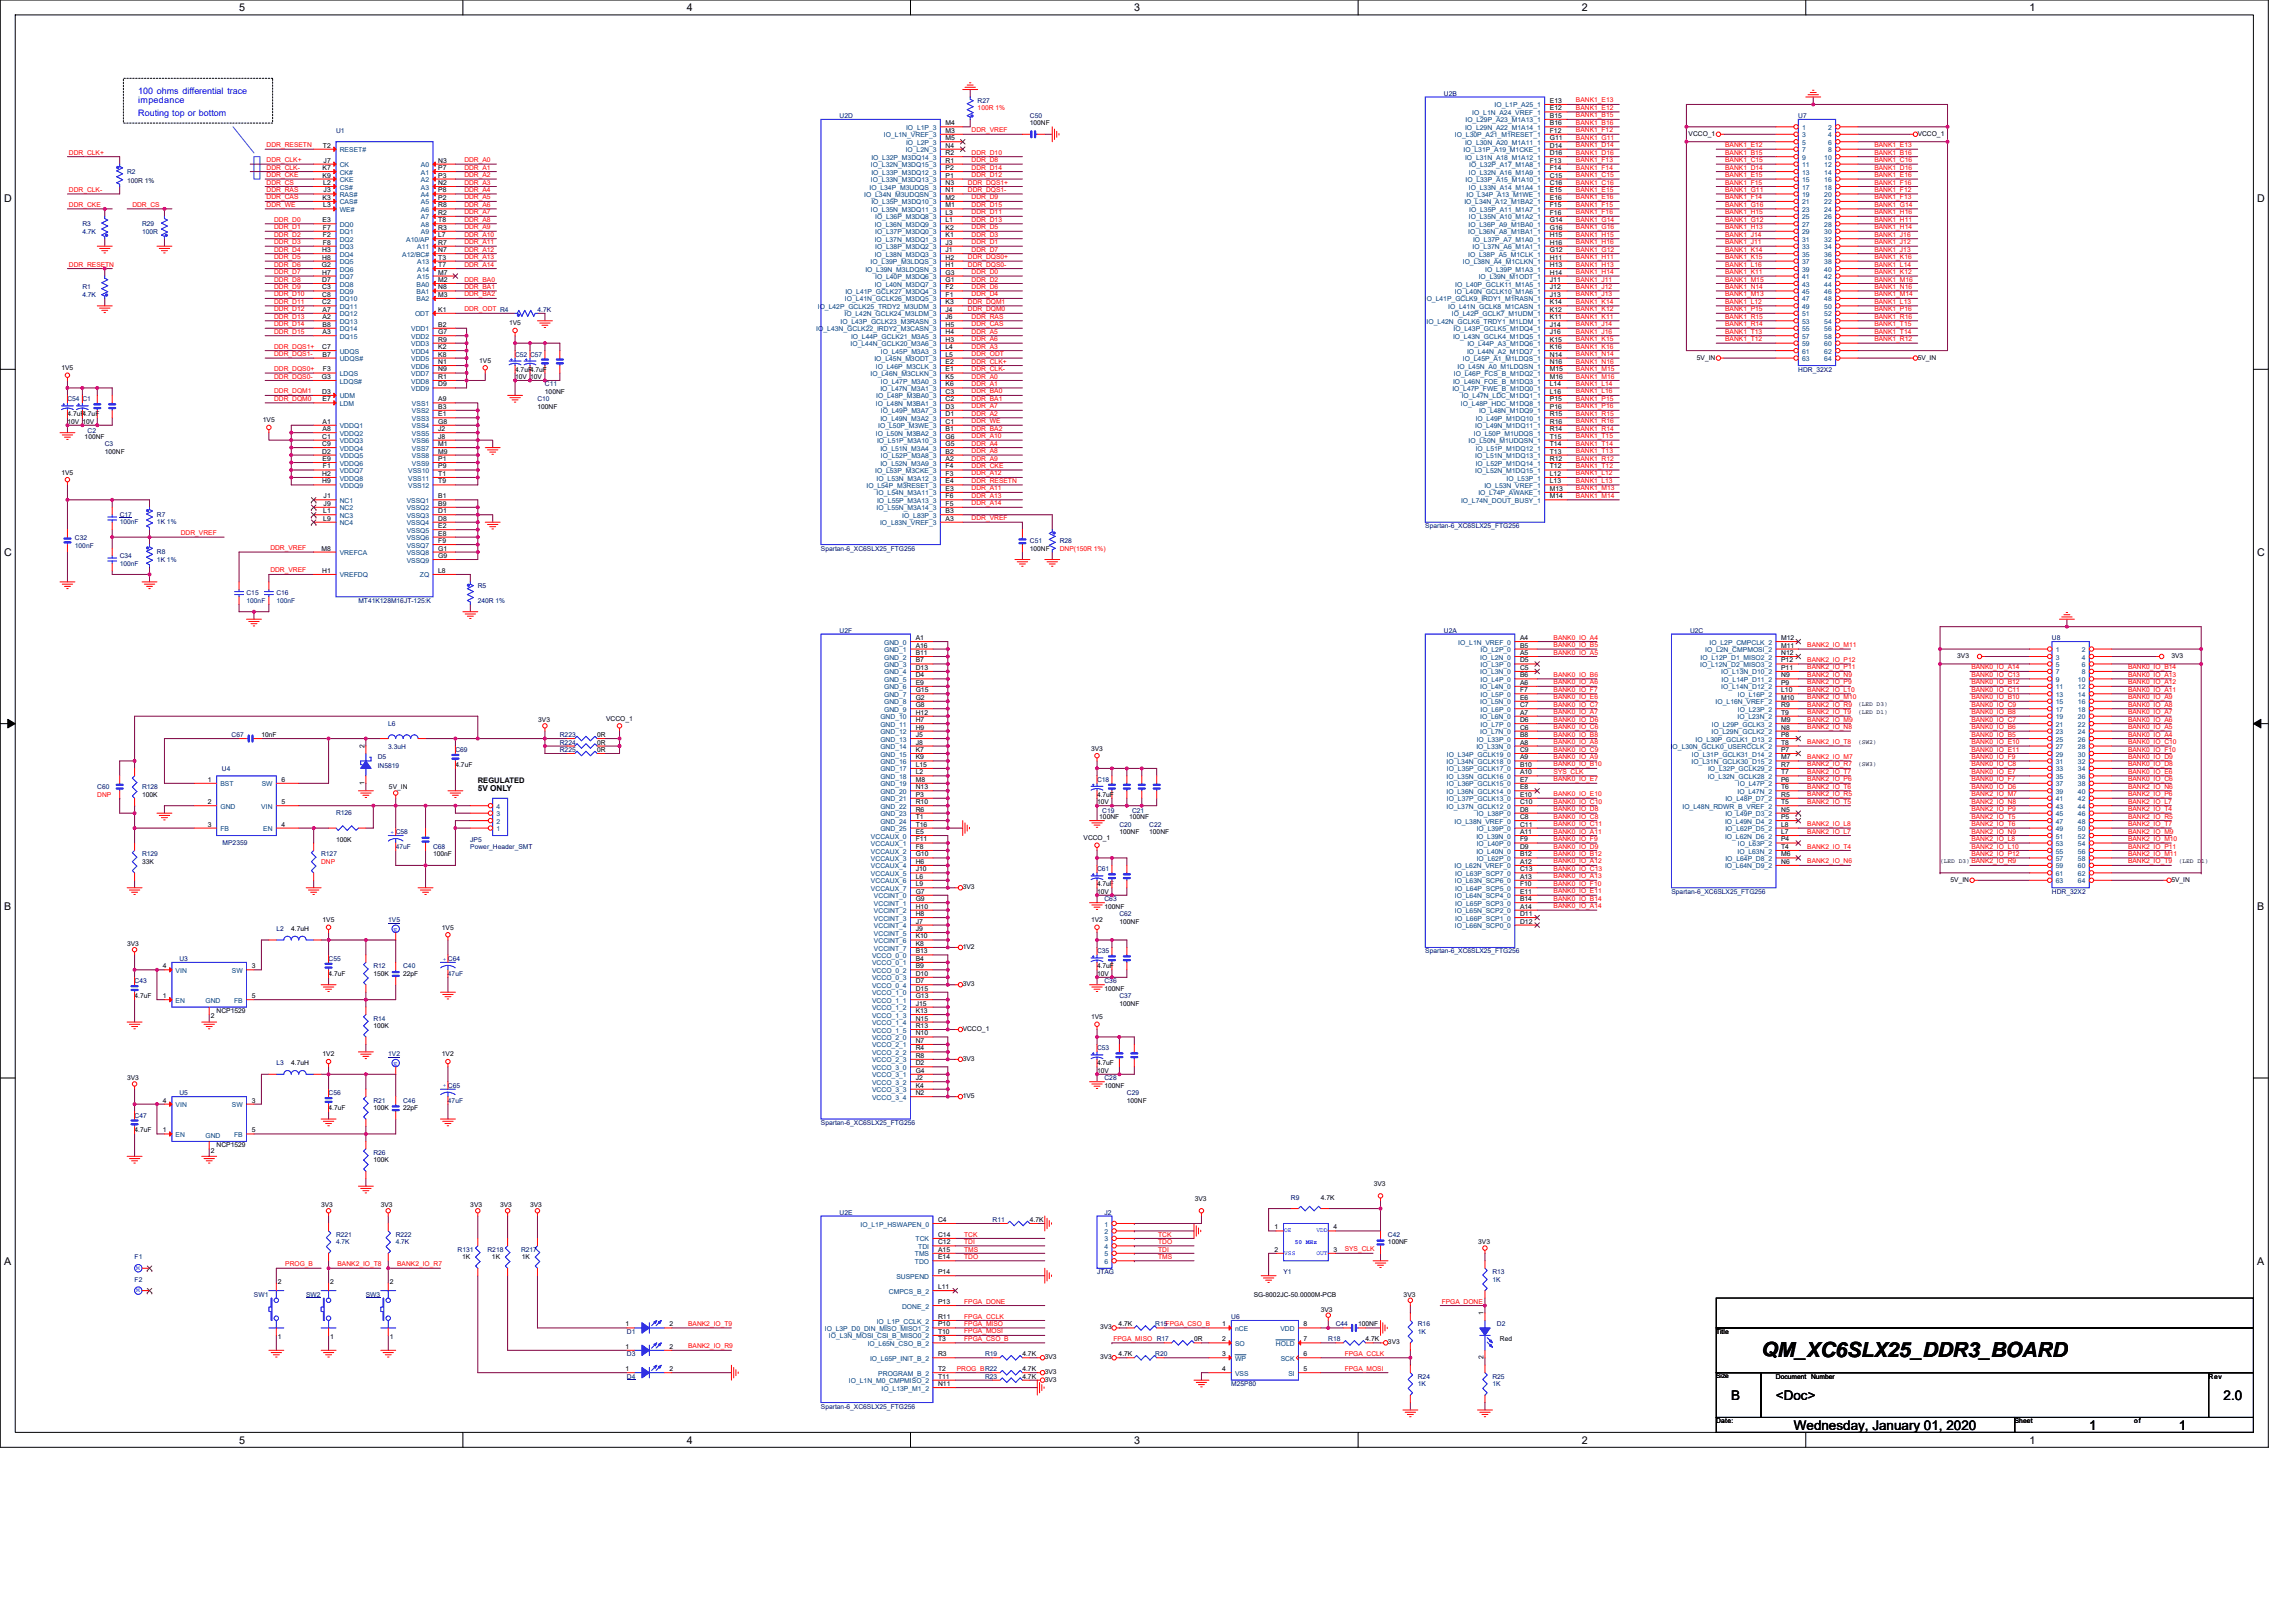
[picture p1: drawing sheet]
<svg xmlns="http://www.w3.org/2000/svg" width="297mm" height="210mm" viewBox="0 0 297 210" stroke-linecap="round" stroke-linejoin="round" font-family="sans-serif">
<defs><g id="words">
<text font-size="2.7" x="227.8" y="175.6">QM_XC6SLX25_DDR3_BOARD</text>
<g font-size="1.7">
<text x="224" y="181.1">B</text>
<text x="229.8" y="181.1">&lt;Doc&gt;</text>
<text x="232.1" y="185">Wednesday, January 01, 2020</text>
<text x="270.3" y="185">1</text>
<text x="281.9" y="185">1</text>
<text x="287.7" y="181.1">2.0</text>
</g>
<g font-size="1.4">
<text x="30.9" y="1.4">5</text>
<text x="88.8" y="1.4">4</text>
<text x="146.7" y="1.4">3</text>
<text x="204.7" y="1.4">2</text>
<text x="262.6" y="1.4">1</text>
<text x=".5" y="26.1">D</text>
<text x="292" y="26.1">D</text>
<text x=".5" y="71.9">C</text>
<text x="292" y="71.9">C</text>
<text x=".5" y="117.8">B</text>
<text x="292" y="117.8">B</text>
<text x=".5" y="163.6">A</text>
<text x="292" y="163.6">A</text>
<text x="30.9" y="186.8">5</text>
<text x="88.8" y="186.8">4</text>
<text x="146.7" y="186.8">3</text>
<text x="204.7" y="186.8">2</text>
<text x="262.6" y="186.8">1</text>
</g>
<g font-size="1.2" fill="#00f">
<text x="17.9" y="12.1">100 ohms differential trace</text>
<text x="17.9" y="13.3">impedance</text>
<text x="17.9" y="15">Routing top or bottom</text>
</g>
<text font-size="1.1" x="61.8" y="102.3">5V ONLY</text>
<text font-size="1" x="61.8" y="101.3">REGULATED</text>
<g font-size=".9" fill="#000080">
<text x="43.5" y="17.2">U1</text>
<text x="108.6" y="15.3">U2D</text>
<text x="126.5" y="13.3">R27</text>
<text x="133.2" y="15.3">C50</text>
<text x="186.8" y="12.4">U2B</text>
<text x="232.7" y="15.3">U7</text>
<text x="16.4" y="22.5">R2</text>
<text x="10.7" y="29.2">R3</text>
<text x="18.4" y="29.2">R29</text>
<text x="10.7" y="30.2">4.7K</text>
<text x="18.4" y="30.2">100R</text>
<text x="10.7" y="37.5">R1</text>
<text x="10.7" y="38.4">4.7K</text>
<text x="69.5" y="40.3">4.7K</text>
<text x="66.6" y="46.1">C52 C57</text>
<text x="8.7" y="51.9">C54 C1</text>
<text x="69.5" y="51.9">C10</text>
<text x="70.5" y="50">C11</text>
<text x="232.7" y="48.1">HDR_32X2</text>
<text x="11.3" y="56">C2</text>
<text x="13.6" y="57.7">C3</text>
<text x="9.7" y="69.9">C32</text>
<text x="9.7" y="70.8">100nF</text>
<text x="15.5" y="66.9">C17</text>
<text x="15.5" y="67.9">100nF</text>
<text x="20.3" y="66.9">R7</text>
<text x="20.3" y="67.9">1K 1%</text>
<text x="20.3" y="71.7">R8</text>
<text x="106.2" y="71.2">Spartan-6_XC6SLX25_FTG256</text>
<text x="133.2" y="70.3">C51</text>
<text x="137.1" y="70.3">R28</text>
<text x="184.4" y="68.3">Spartan-6_XC6SLX25_FTG256</text>
<text x="15.5" y="72.2">C34</text>
<text x="15.5" y="73.2">100nF</text>
<text x="20.3" y="72.7">1K 1%</text>
<text x="31.9" y="77">C15</text>
<text x="31.9" y="78">100nF</text>
<text x="35.8" y="77">C16</text>
<text x="35.8" y="78">100nF</text>
<text x="46.4" y="78">MT41K128M16JT-125:K</text>
<text x="61.8" y="76.1">R5</text>
<text x="61.8" y="78">240R 1%</text>
<text x="108.6" y="81.9">U2F</text>
<text x="186.8" y="81.9">U2A</text>
<text x="218.7" y="81.9">U2C</text>
<text x="265.5" y="82.8">U8</text>
<text x="30" y="95.4">C67</text>
<text x="50.2" y="93.9">L6</text>
<text x="72.4" y="95.4">R223</text>
<text x="28.7" y="99.8">U4</text>
<text x="48.9" y="98.3">D5</text>
<text x="48.9" y="99.4">IN5819</text>
<text x="50.2" y="96.9">3.3uH</text>
<text x="58.9" y="97.3">C69</text>
<text x="72.4" y="97.3">R225</text>
<text x="72.4" y="96.3">R224</text>
<text x="141.9" y="101.2">C18</text>
<text x="12.6" y="102.1">C60</text>
<text x="18.4" y="102.1">R128</text>
<text x="43.5" y="105.5">R126</text>
<text x="142.6" y="105.2">C19</text>
<text x="144.8" y="106.9">C20</text>
<text x="146.5" y="105.2">C21</text>
<text x="148.7" y="106.9">C22</text>
<text x="18.4" y="110.8">R129</text>
<text x="28.8" y="109.3">MP2359</text>
<text x="41.5" y="110.8">R127</text>
<text x="51.2" y="109.8">47uF</text>
<text x="56" y="109.8">C68</text>
<text x="60.8" y="108.9">JP5</text>
<text x="60.8" y="109.8">Power_Header_SMT</text>
<text x="141.9" y="112.7">C61</text>
<text x="50.2" y="119.3">1V5</text>
<text x="142.9" y="116.6">C63</text>
<text x="144.8" y="118.5">C62</text>
<text x="216.2" y="115.6">Spartan-6_XC6SLX25_FTG256</text>
<text x="265.5" y="115.6">HDR_32X2</text>
<text x="23.2" y="124.3">U3</text>
<text x="35.8" y="120.5">L2</text>
<text x="42.5" y="124.3">C55</text>
<text x="48.3" y="125.3">R12</text>
<text x="52.2" y="125.3">C40</text>
<text x="141.9" y="123.4">C35</text>
<text x="184.4" y="123.4">Spartan-6_XC6SLX25_FTG256</text>
<text x="17.4" y="127.2">C43</text>
<text x="58" y="126.3">47uF</text>
<text x="142.9" y="127.2">C36</text>
<text x="144.8" y="129.1">C37</text>
<text x="35.8" y="137.8">L3</text>
<text x="48.3" y="132">R14</text>
<text x="50.2" y="136.7">1V2</text>
<text x="141.9" y="135.9">C53</text>
<text x="23.2" y="141.7">U5</text>
<text x="42.5" y="141.7">C56</text>
<text x="48.3" y="142.7">R21</text>
<text x="52.2" y="142.7">C46</text>
<text x="58" y="142.7">47uF</text>
<text x="142.9" y="139.8">C28</text>
<text x="145.8" y="141.7">C29</text>
<text x="17.4" y="144.6">C47</text>
<text x="48.3" y="149.4">R26</text>
<text x="106.2" y="145.6">Spartan-6_XC6SLX25_FTG256</text>
<text x="167" y="155.2">R9</text>
<text x="43.5" y="160">R221</text>
<text x="43.5" y="161">4.7K</text>
<text x="51.2" y="160">R222</text>
<text x="51.2" y="161">4.7K</text>
<text x="59.2" y="162">R131</text>
<text x="63.1" y="162">R218</text>
<text x="67.4" y="162">R217</text>
<text x="108.6" y="157.1">U2E</text>
<text x="128.4" y="158.1">R11</text>
<text x="142.9" y="157.1">J2</text>
<text x="179.6" y="160">C42</text>
<text x="17.4" y="165.8">F2</text>
<text x="17.4" y="162.9">F1</text>
<text x="32.9" y="167.8">SW1</text>
<text x="39.6" y="167.8">SW2</text>
<text x="47.3" y="167.8">SW3</text>
<text x="141.9" y="164.9">JTAG</text>
<text x="166.1" y="164.9">Y1</text>
<text x="193.1" y="164.9">R13</text>
<text x="193.1" y="165.8">1K</text>
<text x="81.1" y="172.6">D1</text>
<text x="149.5" y="171.6">R15FPGA_CSO_B</text>
<text x="159.3" y="170.6">U6</text>
<text x="171.8" y="173.5">R18</text>
<text x="172.8" y="171.6">C44</text>
<text x="183.4" y="171.6">R16</text>
<text x="183.4" y="172.6">1K</text>
<text x="193.7" y="171.6">D2</text>
<text x="81.1" y="178.4">D4</text>
<text x="81.1" y="175.5">D3</text>
<text x="127.4" y="178.4">R23</text>
<text x="127.4" y="175.5">R19</text>
<text x="149.5" y="175.5">R20</text>
<text x="159.3" y="179.3">M25P80</text>
<text x="183.4" y="178.4">R24</text>
<text x="183.4" y="179.3">1K</text>
<text x="193.1" y="178.4">R25</text>
<text x="193.1" y="179.3">1K</text>
<text x="106.2" y="182.2">Spartan-6_XC6SLX25_FTG256</text>
</g>
<g font-size=".9" fill="#004080">
<text x="114.3" y="17.8">IO_L1N_VREF_3</text>
<text x="117.2" y="16.8">IO_L1P_3</text>
<text x="188.2" y="17.8">IO_L30P_A21_M1RESET_1</text>
<text x="189.5" y="16.8">IO_L29N_A22_M1A14_1</text>
<text x="189.6" y="15.8">IO_L29P_A23_M1A13_1</text>
<text x="190.5" y="14.9">IO_L1N_A24_VREF_1</text>
<text x="193.4" y="13.9">IO_L1P_A25_1</text>
<text x="233.1" y="16.8">1</text>
<text x="233.1" y="17.8">3</text>
<text x="236.5" y="16.8">2</text>
<text x="236.5" y="17.8">4</text>
<text x="44" y="21.6">CK</text>
<text x="44" y="22.6">CK#</text>
<text x="44" y="23.6">CKE</text>
<text x="44" y="19.7">RESET#</text>
<text x="54.5" y="21.6">A0</text>
<text x="54.5" y="22.6">A1</text>
<text x="54.5" y="23.6">A2</text>
<text x="112.7" y="21.6">IO_L32N_M3DQ15_3</text>
<text x="112.7" y="23.6">IO_L33N_M3DQ13_3</text>
<text x="112.7" y="20.7">IO_L32P_M3DQ14_3</text>
<text x="112.7" y="22.6">IO_L33P_M3DQ12_3</text>
<text x="117.2" y="19.7">IO_L2N_3</text>
<text x="117.2" y="18.7">IO_L2P_3</text>
<text x="189.4" y="19.7">IO_L31P_A19_M1CKE_1</text>
<text x="189.5" y="18.7">IO_L30N_A20_M1A11_1</text>
<text x="189.5" y="20.7">IO_L31N_A18_M1A12_1</text>
<text x="189.6" y="23.6">IO_L33P_A15_M1A10_1</text>
<text x="190" y="22.6">IO_L32N_A16_M1A9_1</text>
<text x="190.1" y="21.6">IO_L32P_A17_M1A8_1</text>
<text x="233.1" y="18.7">5</text>
<text x="233.1" y="19.7">7</text>
<text x="233.1" y="20.7">9</text>
<text x="233.1" y="21.6">11</text>
<text x="233.1" y="22.6">13</text>
<text x="233.1" y="23.6">15</text>
<text x="236" y="20.7">10</text>
<text x="236" y="21.6">12</text>
<text x="236" y="22.6">14</text>
<text x="236" y="23.6">16</text>
<text x="236.5" y="18.7">6</text>
<text x="236.5" y="19.7">8</text>
<text x="44" y="24.5">CS#</text>
<text x="44" y="25.5">RAS#</text>
<text x="44" y="26.5">CAS#</text>
<text x="44" y="27.4">WE#</text>
<text x="44" y="29.3">DQ0</text>
<text x="54.5" y="24.5">A3</text>
<text x="54.5" y="25.5">A4</text>
<text x="54.5" y="26.5">A5</text>
<text x="54.5" y="27.4">A6</text>
<text x="54.5" y="28.4">A7</text>
<text x="54.5" y="29.3">A8</text>
<text x="111.8" y="25.5">IO_L34N_M3UDQSN_3</text>
<text x="112.5" y="24.5">IO_L34P_M3UDQS_3</text>
<text x="112.7" y="27.4">IO_L35N_M3DQ11_3</text>
<text x="112.7" y="26.5">IO_L35P_M3DQ10_3</text>
<text x="113.2" y="29.3">IO_L36N_M3DQ9_3</text>
<text x="113.2" y="28.4">IO_L36P_M3DQ8_3</text>
<text x="189.4" y="26.5">IO_L34N_A12_M1BA2_1</text>
<text x="189.7" y="25.5">IO_L34P_A13_M1WE_1</text>
<text x="190" y="29.3">IO_L36P_A9_M1BA0_1</text>
<text x="190" y="24.5">IO_L33N_A14_M1A4_1</text>
<text x="190" y="28.4">IO_L35N_A10_M1A2_1</text>
<text x="190.1" y="27.4">IO_L35P_A11_M1A7_1</text>
<text x="233.1" y="24.5">17</text>
<text x="233.1" y="25.5">19</text>
<text x="233.1" y="26.5">21</text>
<text x="233.1" y="27.4">23</text>
<text x="233.1" y="28.4">25</text>
<text x="233.1" y="29.3">27</text>
<text x="236" y="24.5">18</text>
<text x="236" y="25.5">20</text>
<text x="236" y="26.5">22</text>
<text x="236" y="27.4">24</text>
<text x="236" y="28.4">26</text>
<text x="236" y="29.3">28</text>
<text x="44" y="30.3">DQ1</text>
<text x="44" y="31.3">DQ2</text>
<text x="44" y="32.2">DQ3</text>
<text x="44" y="33.2">DQ4</text>
<text x="44" y="34.2">DQ5</text>
<text x="44" y="35.1">DQ6</text>
<text x="52" y="33.2">A12/BC#</text>
<text x="52.6" y="31.3">A10/AP</text>
<text x="54" y="32.2">A11</text>
<text x="54" y="34.2">A13</text>
<text x="54" y="35.1">A14</text>
<text x="54.5" y="30.3">A9</text>
<text x="112" y="35.1">IO_L39N_M3LDQSN_3</text>
<text x="112.6" y="34.2">IO_L39P_M3LDQS_3</text>
<text x="113.2" y="31.3">IO_L37N_M3DQ1_3</text>
<text x="113.2" y="33.2">IO_L38N_M3DQ3_3</text>
<text x="113.2" y="30.3">IO_L37P_M3DQ0_3</text>
<text x="113.2" y="32.2">IO_L38P_M3DQ2_3</text>
<text x="189.2" y="34.2">IO_L38N_A4_M1CLKN_1</text>
<text x="189.9" y="30.3">IO_L36N_A8_M1BA1_1</text>
<text x="189.9" y="33.2">IO_L38P_A5_M1CLK_1</text>
<text x="190.5" y="32.2">IO_L37N_A6_M1A1_1</text>
<text x="190.6" y="31.3">IO_L37P_A7_M1A0_1</text>
<text x="192.1" y="35.1">IO_L39P_M1A3_1</text>
<text x="233.1" y="30.3">29</text>
<text x="233.1" y="31.3">31</text>
<text x="233.1" y="32.2">33</text>
<text x="233.1" y="33.2">35</text>
<text x="233.1" y="34.2">37</text>
<text x="233.1" y="35.1">39</text>
<text x="236" y="30.3">30</text>
<text x="236" y="31.3">32</text>
<text x="236" y="32.2">34</text>
<text x="236" y="33.2">36</text>
<text x="236" y="34.2">38</text>
<text x="236" y="35.1">40</text>
<text x="44" y="36.1">DQ7</text>
<text x="44" y="37.1">DQ8</text>
<text x="44" y="39">DQ10</text>
<text x="44" y="40">DQ11</text>
<text x="44" y="40.9">DQ12</text>
<text x="44" y="41.9">DQ13</text>
<text x="44" y="38">DQ9</text>
<text x="53.7" y="40.9">ODT</text>
<text x="53.9" y="37.1">BA0</text>
<text x="53.9" y="38">BA1</text>
<text x="53.9" y="39">BA2</text>
<text x="54" y="36.1">A15</text>
<text x="105.8" y="40">IO_L42P_GCLK25_TRDY2_M3UDM_3</text>
<text x="108.7" y="41.9">IO_L43P_GCLK23_M3RASN_3</text>
<text x="109.3" y="40.9">IO_L42N_GCLK24_M3LDM_3</text>
<text x="109.3" y="39">IO_L41N_GCLK26_M3DQ5_3</text>
<text x="109.4" y="38">IO_L41P_GCLK27_M3DQ4_3</text>
<text x="113.2" y="37.1">IO_L40N_M3DQ7_3</text>
<text x="113.2" y="36.1">IO_L40P_M3DQ6_3</text>
<text x="184.3" y="39">IO_L41P_GCLK9_IRDY1_M1RASN_1</text>
<text x="184.6" y="41.9">IO_L42N_GCLK6_TRDY1_M1LDM_1</text>
<text x="187.4" y="40">IO_L41N_GCLK8_M1CASN_1</text>
<text x="187.8" y="40.9">IO_L42P_GCLK7_M1UDM_1</text>
<text x="188.2" y="38">IO_L40N_GCLK10_M1A6_1</text>
<text x="188.3" y="37.1">IO_L40P_GCLK11_M1A5_1</text>
<text x="191.3" y="36.1">IO_L39N_M1ODT_1</text>
<text x="233.1" y="36.1">41</text>
<text x="233.1" y="37.1">43</text>
<text x="233.1" y="38">45</text>
<text x="233.1" y="39">47</text>
<text x="233.1" y="40">49</text>
<text x="233.1" y="40.9">51</text>
<text x="233.1" y="41.9">53</text>
<text x="236" y="36.1">42</text>
<text x="236" y="37.1">44</text>
<text x="236" y="38">46</text>
<text x="236" y="39">48</text>
<text x="236" y="40">50</text>
<text x="236" y="40.9">52</text>
<text x="236" y="41.9">54</text>
<text x="44" y="46.7">UDQS#</text>
<text x="44" y="45.8">UDQS</text>
<text x="44" y="42.9">DQ14</text>
<text x="44" y="43.8">DQ15</text>
<text x="53.2" y="42.9">VDD1</text>
<text x="53.2" y="43.8">VDD2</text>
<text x="53.2" y="45.8">VDD4</text>
<text x="53.2" y="46.7">VDD5</text>
<text x="53.2" y="47.7">VDD6</text>
<text x="53.2" y="44.8">VDD3</text>
<text x="105.6" y="42.9">IO_L43N_GCLK22_IRDY2_M3CASN_3</text>
<text x="110" y="44.8">IO_L44N_GCLK20_M3A6_3</text>
<text x="110.1" y="43.8">IO_L44P_GCLK21_M3A5_3</text>
<text x="113.1" y="46.7">IO_L45N_M3ODT_3</text>
<text x="113.3" y="47.7">IO_L46P_M3CLK_3</text>
<text x="114" y="45.8">IO_L45P_M3A3_3</text>
<text x="188" y="43.8">IO_L43N_GCLK4_M1DQ5_1</text>
<text x="188" y="42.9">IO_L43P_GCLK5_M1DQ4_1</text>
<text x="188.6" y="47.7">IO_L45N_A0_M1LDQSN_1</text>
<text x="189.3" y="46.7">IO_L45P_A1_M1LDQS_1</text>
<text x="189.8" y="45.8">IO_L44N_A2_M1DQ7_1</text>
<text x="189.8" y="44.8">IO_L44P_A3_M1DQ6_1</text>
<text x="233.1" y="42.9">55</text>
<text x="233.1" y="43.8">57</text>
<text x="233.1" y="44.8">59</text>
<text x="233.1" y="45.8">61</text>
<text x="233.1" y="46.7">63</text>
<text x="236" y="42.9">56</text>
<text x="236" y="43.8">58</text>
<text x="236" y="44.8">60</text>
<text x="236" y="45.8">62</text>
<text x="236" y="46.7">64</text>
<text x="44" y="51.5">UDM</text>
<text x="44" y="52.5">LDM</text>
<text x="44" y="49.6">LDQS#</text>
<text x="44" y="48.7">LDQS</text>
<text x="53.2" y="50.6">VDD9</text>
<text x="53.2" y="48.7">VDD7</text>
<text x="53.2" y="49.6">VDD8</text>
<text x="53.3" y="52.5">VSS1</text>
<text x="53.3" y="53.5">VSS2</text>
<text x="112.6" y="48.7">IO_L46N_M3CLKN_3</text>
<text x="113.3" y="52.5">IO_L48N_M3BA1_3</text>
<text x="113.4" y="51.5">IO_L48P_M3BA0_3</text>
<text x="113.9" y="50.6">IO_L47N_M3A1_3</text>
<text x="114" y="49.6">IO_L47P_M3A0_3</text>
<text x="114" y="53.5">IO_L49P_M3A7_3</text>
<text x="187.9" y="50.6">IO_L47P_FWE_B_M1DQ0_1</text>
<text x="188" y="49.6">IO_L46N_FOE_B_M1DQ3_1</text>
<text x="188.1" y="48.7">IO_L46P_FCS_B_M1DQ2_1</text>
<text x="189" y="52.5">IO_L48P_HDC_M1DQ8_1</text>
<text x="189.1" y="51.5">IO_L47N_LDC_M1DQ1_1</text>
<text x="191.4" y="53.5">IO_L48N_M1DQ9_1</text>
<text x="44" y="55.4">VDDQ1</text>
<text x="44" y="56.4">VDDQ2</text>
<text x="44" y="57.3">VDDQ3</text>
<text x="44" y="58.3">VDDQ4</text>
<text x="44" y="59.3">VDDQ5</text>
<text x="53.3" y="54.4">VSS3</text>
<text x="53.3" y="55.4">VSS4</text>
<text x="53.3" y="56.4">VSS5</text>
<text x="53.3" y="57.3">VSS6</text>
<text x="53.3" y="58.3">VSS7</text>
<text x="53.3" y="59.3">VSS8</text>
<text x="113.3" y="56.4">IO_L50N_M3BA2_3</text>
<text x="113.5" y="57.3">IO_L51P_M3A10_3</text>
<text x="113.6" y="55.4">IO_L50P_M3WE_3</text>
<text x="113.9" y="54.4">IO_L49N_M3A2_3</text>
<text x="113.9" y="58.3">IO_L51N_M3A4_3</text>
<text x="114" y="59.3">IO_L52P_M3A8_3</text>
<text x="190" y="57.3">IO_L50N_M1UDQSN_1</text>
<text x="190.7" y="56.4">IO_L50P_M1UDQS_1</text>
<text x="190.9" y="55.4">IO_L49N_M1DQ11_1</text>
<text x="190.9" y="59.3">IO_L51N_M1DQ13_1</text>
<text x="190.9" y="54.4">IO_L49P_M1DQ10_1</text>
<text x="190.9" y="58.3">IO_L51P_M1DQ12_1</text>
<text x="44" y="60.2">VDDQ6</text>
<text x="44" y="61.2">VDDQ7</text>
<text x="44" y="62.2">VDDQ8</text>
<text x="44" y="63.1">VDDQ9</text>
<text x="44" y="65.1">NC1</text>
<text x="52.6" y="65.1">VSSQ1</text>
<text x="52.8" y="61.2">VSS10</text>
<text x="52.8" y="62.2">VSS11</text>
<text x="52.8" y="63.1">VSS12</text>
<text x="53.3" y="60.2">VSS9</text>
<text x="112.1" y="63.1">IO_L54P_M3RESET_3</text>
<text x="113.2" y="61.2">IO_L53P_M3CKE_3</text>
<text x="113.4" y="62.2">IO_L53N_M3A12_3</text>
<text x="113.4" y="64.1">IO_L54N_M3A11_3</text>
<text x="113.5" y="65.1">IO_L55P_M3A13_3</text>
<text x="113.9" y="60.2">IO_L52N_M3A9_3</text>
<text x="189" y="65.1">IO_L74N_DOUT_BUSY_1</text>
<text x="190.9" y="61.2">IO_L52N_M1DQ15_1</text>
<text x="190.9" y="60.2">IO_L52P_M1DQ14_1</text>
<text x="191.3" y="64.1">IO_L74P_AWAKE_1</text>
<text x="192" y="63.1">IO_L53N_VREF_1</text>
<text x="194.9" y="62.2">IO_L53P_1</text>
<text x="44" y="66">NC2</text>
<text x="44" y="67">NC3</text>
<text x="44" y="68">NC4</text>
<text x="44" y="71.8">VREFCA</text>
<text x="52.6" y="68">VSSQ4</text>
<text x="52.6" y="67">VSSQ3</text>
<text x="52.6" y="66">VSSQ2</text>
<text x="52.6" y="68.9">VSSQ5</text>
<text x="52.6" y="69.9">VSSQ6</text>
<text x="52.6" y="70.9">VSSQ7</text>
<text x="52.6" y="71.8">VSSQ8</text>
<text x="113.4" y="66">IO_L55N_M3A14_3</text>
<text x="113.9" y="68">IO_L83N_VREF_3</text>
<text x="116.7" y="67">IO_L83P_3</text>
<text x="44" y="74.7">VREFDQ</text>
<text x="52.6" y="72.8">VSSQ9</text>
<text x="54.3" y="74.7">ZQ</text>
<text x="114.4" y="83.4">GND_0</text>
<text x="188.7" y="83.4">IO_L1N_VREF_0</text>
<text x="221.2" y="83.4">IO_L2P_CMPCLK_2</text>
<text x="114.4" y="84.4">GND_1</text>
<text x="114.4" y="85.3">GND_2</text>
<text x="114.4" y="86.3">GND_3</text>
<text x="114.4" y="87.3">GND_4</text>
<text x="114.4" y="88.2">GND_5</text>
<text x="114.4" y="89.2">GND_6</text>
<text x="191.5" y="85.3">IO_L2N_0</text>
<text x="191.5" y="87.3">IO_L3N_0</text>
<text x="191.5" y="89.2">IO_L4N_0</text>
<text x="191.5" y="84.4">IO_L2P_0</text>
<text x="191.5" y="86.3">IO_L3P_0</text>
<text x="191.5" y="88.2">IO_L4P_0</text>
<text x="220" y="86.3">IO_L12N_D2_MISO3_2</text>
<text x="220" y="85.3">IO_L12P_D1_MISO2_2</text>
<text x="220.6" y="84.4">IO_L2N_CMPMOSI_2</text>
<text x="222.7" y="87.3">IO_L13N_D10_2</text>
<text x="222.7" y="89.2">IO_L14N_D12_2</text>
<text x="222.7" y="88.2">IO_L14P_D11_2</text>
<text x="266" y="84.4">1</text>
<text x="266" y="85.3">3</text>
<text x="266" y="86.3">5</text>
<text x="266" y="87.3">7</text>
<text x="266" y="88.2">9</text>
<text x="266" y="89.2">11</text>
<text x="268.8" y="88.2">10</text>
<text x="268.8" y="89.2">12</text>
<text x="269.3" y="84.4">2</text>
<text x="269.3" y="85.3">4</text>
<text x="269.3" y="86.3">6</text>
<text x="269.3" y="87.3">8</text>
<text x="113.9" y="93.1">GND_10</text>
<text x="113.9" y="94">GND_11</text>
<text x="113.9" y="95">GND_12</text>
<text x="113.9" y="95.9">GND_13</text>
<text x="114.4" y="90.2">GND_7</text>
<text x="114.4" y="91.1">GND_8</text>
<text x="114.4" y="92.1">GND_9</text>
<text x="191.1" y="95.9">IO_L33P_0</text>
<text x="191.5" y="91.1">IO_L5N_0</text>
<text x="191.5" y="93.1">IO_L6N_0</text>
<text x="191.5" y="95">IO_L7N_0</text>
<text x="191.5" y="90.2">IO_L5P_0</text>
<text x="191.5" y="92.1">IO_L6P_0</text>
<text x="191.5" y="94">IO_L7P_0</text>
<text x="219.4" y="95.9">IO_L30P_GCLK1_D13_2</text>
<text x="221.4" y="95">IO_L29N_GCLK2_2</text>
<text x="221.5" y="94">IO_L29P_GCLK3_2</text>
<text x="222" y="91.1">IO_L16N_VREF_2</text>
<text x="224.8" y="93.1">IO_L23N_2</text>
<text x="224.8" y="90.2">IO_L16P_2</text>
<text x="224.8" y="92.1">IO_L23P_2</text>
<text x="266" y="90.2">13</text>
<text x="266" y="91.1">15</text>
<text x="266" y="92.1">17</text>
<text x="266" y="93.1">19</text>
<text x="266" y="94">21</text>
<text x="266" y="95">23</text>
<text x="266" y="95.9">25</text>
<text x="268.8" y="90.2">14</text>
<text x="268.8" y="91.1">16</text>
<text x="268.8" y="92.1">18</text>
<text x="268.8" y="93.1">20</text>
<text x="268.8" y="94">22</text>
<text x="268.8" y="95">24</text>
<text x="268.8" y="95.9">26</text>
<text x="28.5" y="101.7">BST</text>
<text x="33.9" y="101.7">SW</text>
<text x="113.9" y="96.9">GND_14</text>
<text x="113.9" y="97.9">GND_15</text>
<text x="113.9" y="98.8">GND_16</text>
<text x="113.9" y="99.8">GND_17</text>
<text x="113.9" y="100.8">GND_18</text>
<text x="113.9" y="101.7">GND_19</text>
<text x="187.1" y="98.8">IO_L34N_GCLK18_0</text>
<text x="187.1" y="100.8">IO_L35N_GCLK16_0</text>
<text x="187.2" y="97.9">IO_L34P_GCLK19_0</text>
<text x="187.2" y="99.8">IO_L35P_GCLK17_0</text>
<text x="187.2" y="101.7">IO_L36P_GCLK15_0</text>
<text x="191" y="96.9">IO_L33N_0</text>
<text x="216.1" y="96.9">IO_L30N_GCLK0_USERCCLK_2</text>
<text x="218.8" y="98.8">IO_L31N_GCLK30_D15_2</text>
<text x="218.9" y="97.9">IO_L31P_GCLK31_D14_2</text>
<text x="220.9" y="100.8">IO_L32N_GCLK28_2</text>
<text x="221" y="99.8">IO_L32P_GCLK29_2</text>
<text x="224.8" y="101.7">IO_L47P_2</text>
<text x="266" y="96.9">27</text>
<text x="266" y="97.9">29</text>
<text x="266" y="98.8">31</text>
<text x="266" y="99.8">33</text>
<text x="266" y="100.8">35</text>
<text x="266" y="101.7">37</text>
<text x="268.8" y="96.9">28</text>
<text x="268.8" y="97.9">30</text>
<text x="268.8" y="98.8">32</text>
<text x="268.8" y="99.8">34</text>
<text x="268.8" y="100.8">36</text>
<text x="268.8" y="101.7">38</text>
<text x="28.5" y="104.6">GND</text>
<text x="28.5" y="107.5">FB</text>
<text x="33.8" y="104.6">VIN</text>
<text x="34" y="107.5">EN</text>
<text x="64.2" y="107.5">1</text>
<text x="64.2" y="106.6">2</text>
<text x="64.2" y="105.6">3</text>
<text x="64.2" y="104.6">4</text>
<text x="113.9" y="102.7">GND_20</text>
<text x="113.9" y="103.7">GND_21</text>
<text x="113.9" y="104.6">GND_22</text>
<text x="113.9" y="105.6">GND_23</text>
<text x="113.9" y="106.6">GND_24</text>
<text x="113.9" y="107.5">GND_25</text>
<text x="187.1" y="102.7">IO_L36N_GCLK14_0</text>
<text x="187.1" y="104.6">IO_L37N_GCLK12_0</text>
<text x="187.2" y="103.7">IO_L37P_GCLK13_0</text>
<text x="188.2" y="106.6">IO_L38N_VREF_0</text>
<text x="191.1" y="105.6">IO_L38P_0</text>
<text x="191.1" y="107.5">IO_L39P_0</text>
<text x="217.7" y="104.6">IO_L48N_RDWR_B_VREF_2</text>
<text x="223.2" y="106.6">IO_L49N_D4_2</text>
<text x="223.2" y="103.7">IO_L48P_D7_2</text>
<text x="223.2" y="105.6">IO_L49P_D3_2</text>
<text x="223.2" y="107.5">IO_L62P_D5_2</text>
<text x="224.8" y="102.7">IO_L47N_2</text>
<text x="266" y="102.7">39</text>
<text x="266" y="103.7">41</text>
<text x="266" y="104.6">43</text>
<text x="266" y="105.6">45</text>
<text x="266" y="106.6">47</text>
<text x="266" y="107.5">49</text>
<text x="268.8" y="102.7">40</text>
<text x="268.8" y="103.7">42</text>
<text x="268.8" y="104.6">44</text>
<text x="268.8" y="105.6">46</text>
<text x="268.8" y="106.6">48</text>
<text x="268.8" y="107.5">50</text>
<text x="112.7" y="108.5">VCCAUX_0</text>
<text x="112.7" y="109.5">VCCAUX_1</text>
<text x="112.7" y="110.4">VCCAUX_2</text>
<text x="112.7" y="111.4">VCCAUX_3</text>
<text x="112.7" y="112.4">VCCAUX_4</text>
<text x="112.7" y="113.3">VCCAUX_5</text>
<text x="188.2" y="112.4">IO_L62N_VREF_0</text>
<text x="188.3" y="113.3">IO_L63P_SCP7_0</text>
<text x="191" y="108.5">IO_L39N_0</text>
<text x="191" y="110.4">IO_L40N_0</text>
<text x="191.1" y="109.5">IO_L40P_0</text>
<text x="191.1" y="111.4">IO_L62P_0</text>
<text x="223.2" y="108.5">IO_L62N_D6_2</text>
<text x="223.2" y="112.4">IO_L64N_D9_2</text>
<text x="223.2" y="111.4">IO_L64P_D8_2</text>
<text x="224.8" y="110.4">IO_L63N_2</text>
<text x="224.8" y="109.5">IO_L63P_2</text>
<text x="266" y="108.5">51</text>
<text x="266" y="109.5">53</text>
<text x="266" y="110.4">55</text>
<text x="266" y="111.4">57</text>
<text x="266" y="112.4">59</text>
<text x="266" y="113.3">61</text>
<text x="268.8" y="108.5">52</text>
<text x="268.8" y="109.5">54</text>
<text x="268.8" y="110.4">56</text>
<text x="268.8" y="111.4">58</text>
<text x="268.8" y="112.4">60</text>
<text x="268.8" y="113.3">62</text>
<text x="112.7" y="114.3">VCCAUX_6</text>
<text x="112.7" y="115.3">VCCAUX_7</text>
<text x="113.1" y="116.2">VCCINT_0</text>
<text x="113.1" y="117.2">VCCINT_1</text>
<text x="113.1" y="118.1">VCCINT_2</text>
<text x="113.1" y="119.1">VCCINT_3</text>
<text x="188.2" y="114.3">IO_L63N_SCP6_0</text>
<text x="188.2" y="116.2">IO_L64N_SCP4_0</text>
<text x="188.2" y="118.1">IO_L65N_SCP2_0</text>
<text x="188.3" y="115.3">IO_L64P_SCP5_0</text>
<text x="188.3" y="117.2">IO_L65P_SCP3_0</text>
<text x="188.3" y="119.1">IO_L66P_SCP1_0</text>
<text x="266" y="114.3">63</text>
<text x="268.8" y="114.3">64</text>
<text x="22.7" y="125.9">VIN</text>
<text x="30" y="125.9">SW</text>
<text x="112.8" y="123.9">VCCO_0_0</text>
<text x="112.8" y="124.9">VCCO_0_1</text>
<text x="112.8" y="125.9">VCCO_0_2</text>
<text x="113.1" y="120.1">VCCINT_4</text>
<text x="113.1" y="121">VCCINT_5</text>
<text x="113.1" y="122">VCCINT_6</text>
<text x="113.1" y="123">VCCINT_7</text>
<text x="188.2" y="120.1">IO_L66N_SCP0_0</text>
<text x="22.7" y="129.7">EN</text>
<text x="26.6" y="129.8">GND</text>
<text x="30.3" y="129.7">FB</text>
<text x="112.8" y="126.8">VCCO_0_3</text>
<text x="112.8" y="127.8">VCCO_0_4</text>
<text x="112.8" y="128.8">VCCO_1_0</text>
<text x="112.8" y="129.7">VCCO_1_1</text>
<text x="112.8" y="130.7">VCCO_1_2</text>
<text x="112.8" y="131.7">VCCO_1_3</text>
<text x="112.8" y="132.6">VCCO_1_4</text>
<text x="112.8" y="133.6">VCCO_1_5</text>
<text x="112.8" y="134.6">VCCO_2_0</text>
<text x="112.8" y="135.5">VCCO_2_1</text>
<text x="112.8" y="136.5">VCCO_2_2</text>
<text x="112.8" y="137.5">VCCO_2_3</text>
<text x="22.7" y="143.2">VIN</text>
<text x="30" y="143.2">SW</text>
<text x="112.8" y="138.4">VCCO_3_0</text>
<text x="112.8" y="139.4">VCCO_3_1</text>
<text x="112.8" y="140.3">VCCO_3_2</text>
<text x="112.8" y="141.3">VCCO_3_3</text>
<text x="112.8" y="142.3">VCCO_3_4</text>
<text x="22.7" y="147.1">EN</text>
<text x="26.6" y="147.2">GND</text>
<text x="30.3" y="147.1">FB</text>
<text x="111.3" y="158.7">IO_L1P_HSWAPEN_0</text>
<text x="118.5" y="160.6">TCK</text>
<text x="118.8" y="161.6">TDI</text>
<text x="142.9" y="158.7">1</text>
<text x="142.9" y="159.7">2</text>
<text x="142.9" y="160.6">3</text>
<text x="142.9" y="161.6">4</text>
<text x="115" y="167.4">CMPCS_B_2</text>
<text x="116" y="165.4">SUSPEND</text>
<text x="118.4" y="162.5">TMS</text>
<text x="118.4" y="163.5">TDO</text>
<text x="142.9" y="162.5">5</text>
<text x="142.9" y="163.5">6</text>
<text x="106.7" y="172.2">IO_L3P_D0_DIN_MISO_MISO1_2</text>
<text x="107.2" y="173.2">IO_L3N_MOSI_CSI_B_MISO0_2</text>
<text x="113.4" y="171.2">IO_L1P_CCLK_2</text>
<text x="116.7" y="169.3">DONE_2</text>
<text x="159.8" y="172.2">nCE</text>
<text x="165.6" y="172.2">VDD</text>
<text x="109.8" y="179">IO_L1N_M0_CMPMISO_2</text>
<text x="112.3" y="174.1">IO_L65N_CSO_B_2</text>
<text x="112.6" y="176.1">IO_L65P_INIT_B_2</text>
<text x="113.6" y="178">PROGRAM_B_2</text>
<text x="114.1" y="179.9">IO_L13P_M1_2</text>
<text x="159.8" y="174.1">SO</text>
<text x="159.8" y="178">VSS</text>
<text x="159.8" y="176.1">WP</text>
<text x="165.1" y="174.1">HOLD</text>
<text x="165.7" y="176.1">SCK</text>
<text x="166.7" y="178">SI</text>
</g>
<g font-size=".9">
<text x="122.3" y="17.2">M3</text>
<text x="122.3" y="16.2">M4</text>
<text x="133.2" y="16.2">100NF</text>
<text x="200.5" y="14.3">E12</text>
<text x="200.5" y="15.2">B15</text>
<text x="200.5" y="16.2">B16</text>
<text x="200.5" y="17.2">F12</text>
<text x="200.5" y="13.3">E13</text>
<text x="218.5" y="17.6">VCCO_1</text>
<text x="248.1" y="17.6">VCCO_1</text>
<text x="41.7" y="22">K7</text>
<text x="41.7" y="23">K9</text>
<text x="41.8" y="19.1">T2</text>
<text x="41.8" y="23.9">L2</text>
<text x="41.9" y="21">J7</text>
<text x="56.7" y="21">N3</text>
<text x="56.7" y="22">P7</text>
<text x="56.7" y="23">P3</text>
<text x="56.7" y="23.9">N2</text>
<text x="122.3" y="20.1">R2</text>
<text x="122.3" y="21">R1</text>
<text x="122.3" y="22">P2</text>
<text x="122.3" y="23">P1</text>
<text x="122.3" y="23.9">N3</text>
<text x="122.3" y="18.1">M5</text>
<text x="122.3" y="19.1">N4</text>
<text x="200.5" y="18.1">G11</text>
<text x="200.5" y="20.1">D16</text>
<text x="200.5" y="21">F13</text>
<text x="200.5" y="23">C15</text>
<text x="200.5" y="19.1">D14</text>
<text x="200.5" y="22">F14</text>
<text x="200.5" y="23.9">C16</text>
<text x="41.7" y="25.9">K3</text>
<text x="41.7" y="28.8">E3</text>
<text x="41.8" y="29.7">F7</text>
<text x="41.8" y="26.8">L3</text>
<text x="41.9" y="24.9">J3</text>
<text x="56.7" y="24.9">P8</text>
<text x="56.7" y="25.9">P2</text>
<text x="56.7" y="26.8">R8</text>
<text x="56.7" y="27.8">R2</text>
<text x="56.7" y="28.8">T8</text>
<text x="56.7" y="29.7">R3</text>
<text x="122.3" y="25.9">M2</text>
<text x="122.3" y="26.8">M1</text>
<text x="122.3" y="28.8">L1</text>
<text x="122.3" y="24.9">N1</text>
<text x="122.3" y="27.8">L3</text>
<text x="122.3" y="29.7">K2</text>
<text x="200.5" y="25.9">E16</text>
<text x="200.5" y="24.9">E15</text>
<text x="200.5" y="28.8">G14</text>
<text x="200.5" y="26.8">F15</text>
<text x="200.5" y="27.8">F16</text>
<text x="200.5" y="29.7">G16</text>
<text x="41.6" y="34.6">G2</text>
<text x="41.7" y="32.6">H3</text>
<text x="41.7" y="33.6">H8</text>
<text x="41.7" y="35.5">H7</text>
<text x="41.8" y="30.7">F2</text>
<text x="41.8" y="31.7">F8</text>
<text x="56.7" y="32.6">N7</text>
<text x="56.7" y="30.7">L7</text>
<text x="56.7" y="31.7">R7</text>
<text x="56.7" y="33.6">T3</text>
<text x="56.7" y="34.6">T7</text>
<text x="56.7" y="35.5">M7</text>
<text x="122.3" y="34.6">H1</text>
<text x="122.3" y="30.7">K1</text>
<text x="122.3" y="32.6">J1</text>
<text x="122.3" y="33.6">H2</text>
<text x="122.3" y="31.7">J3</text>
<text x="122.3" y="35.5">G3</text>
<text x="200.5" y="30.7">H15</text>
<text x="200.5" y="31.7">H16</text>
<text x="200.5" y="33.6">H11</text>
<text x="200.5" y="32.6">G12</text>
<text x="200.5" y="35.5">H14</text>
<text x="200.5" y="34.6">H13</text>
<text x="41.7" y="36.5">D7</text>
<text x="41.7" y="38.4">C8</text>
<text x="41.7" y="39.4">C2</text>
<text x="41.7" y="37.4">C3</text>
<text x="41.7" y="40.3">A7</text>
<text x="41.7" y="41.3">A2</text>
<text x="56.7" y="36.5">M2</text>
<text x="56.7" y="37.4">N8</text>
<text x="56.7" y="38.4">M3</text>
<text x="56.7" y="40.3">K1</text>
<text x="122.3" y="39.4">K3</text>
<text x="122.3" y="41.3">J6</text>
<text x="122.3" y="37.4">F2</text>
<text x="122.3" y="38.4">F1</text>
<text x="122.3" y="40.3">J4</text>
<text x="122.3" y="36.5">G1</text>
<text x="200.5" y="38.4">J13</text>
<text x="200.5" y="39.4">K14</text>
<text x="200.5" y="36.5">J11</text>
<text x="200.5" y="37.4">J12</text>
<text x="200.5" y="41.3">K11</text>
<text x="200.5" y="40.3">K12</text>
<text x="8" y="47.9">1V5</text>
<text x="41.7" y="45.2">C7</text>
<text x="41.7" y="46.1">B7</text>
<text x="41.7" y="42.3">B8</text>
<text x="41.7" y="43.2">A3</text>
<text x="56.7" y="42.3">B2</text>
<text x="56.7" y="43.2">G7</text>
<text x="56.7" y="45.2">K2</text>
<text x="56.7" y="46.1">K8</text>
<text x="56.7" y="47.1">N1</text>
<text x="56.7" y="44.2">R9</text>
<text x="62" y="46.9">1V5</text>
<text x="65.9" y="42.1">1V5</text>
<text x="122.3" y="43.2">H4</text>
<text x="122.3" y="44.2">H3</text>
<text x="122.3" y="42.3">H5</text>
<text x="122.3" y="47.1">E2</text>
<text x="122.3" y="46.1">L5</text>
<text x="122.3" y="45.2">L4</text>
<text x="200.5" y="43.2">J16</text>
<text x="200.5" y="42.3">J14</text>
<text x="200.5" y="46.1">N14</text>
<text x="200.5" y="44.2">K15</text>
<text x="200.5" y="45.2">K16</text>
<text x="200.5" y="47.1">N16</text>
<text x="219.5" y="46.5">5V_IN</text>
<text x="248.1" y="46.5">5V_IN</text>
<text x="8.7" y="53.9">4.7uF4.7uF</text>
<text x="41.6" y="49">G3</text>
<text x="41.7" y="51">D3</text>
<text x="41.7" y="51.9">E7</text>
<text x="41.8" y="48.1">F3</text>
<text x="56.7" y="50">D9</text>
<text x="56.7" y="48.1">N9</text>
<text x="56.7" y="49">R1</text>
<text x="56.7" y="51.9">A9</text>
<text x="56.7" y="52.9">B3</text>
<text x="56.7" y="53.9">E1</text>
<text x="66.6" y="49">10V 10V</text>
<text x="66.6" y="48.1">4.7uF4.7uF</text>
<text x="69.5" y="52.9">100NF</text>
<text x="70.5" y="51">100NF</text>
<text x="122.3" y="50">K6</text>
<text x="122.3" y="53.9">D1</text>
<text x="122.3" y="48.1">E1</text>
<text x="122.3" y="51">C3</text>
<text x="122.3" y="51.9">C2</text>
<text x="122.3" y="49">K5</text>
<text x="122.3" y="52.9">D3</text>
<text x="200.5" y="48.1">M15</text>
<text x="200.5" y="50">L14</text>
<text x="200.5" y="49">M16</text>
<text x="200.5" y="51">L16</text>
<text x="200.5" y="52.9">P16</text>
<text x="200.5" y="53.9">R15</text>
<text x="200.5" y="51.9">P15</text>
<text x="8.7" y="54.8">10V 10V</text>
<text x="10.9" y="56.8">100NF</text>
<text x="13.6" y="58.7">100NF</text>
<text x="34" y="54.6">1V5</text>
<text x="41.7" y="56.7">C1</text>
<text x="41.7" y="57.7">C9</text>
<text x="41.7" y="58.7">D2</text>
<text x="41.7" y="54.8">A1</text>
<text x="41.7" y="55.8">A8</text>
<text x="41.7" y="59.6">E9</text>
<text x="56.7" y="54.8">G8</text>
<text x="56.7" y="55.8">J2</text>
<text x="56.7" y="56.7">J8</text>
<text x="56.7" y="57.7">M1</text>
<text x="56.7" y="58.7">M9</text>
<text x="56.7" y="59.6">P1</text>
<text x="122.3" y="57.7">G5</text>
<text x="122.3" y="59.6">A2</text>
<text x="122.3" y="55.8">B1</text>
<text x="122.3" y="54.8">C1</text>
<text x="122.3" y="56.7">G6</text>
<text x="122.3" y="58.7">B2</text>
<text x="200.5" y="56.7">T15</text>
<text x="200.5" y="55.8">R14</text>
<text x="200.5" y="57.7">T14</text>
<text x="200.5" y="59.6">R12</text>
<text x="200.5" y="54.8">R16</text>
<text x="200.5" y="58.7">T13</text>
<text x="8" y="61.4">1V5</text>
<text x="41.7" y="61.6">H2</text>
<text x="41.7" y="62.5">H9</text>
<text x="41.8" y="60.6">F1</text>
<text x="41.9" y="64.5">J1</text>
<text x="41.9" y="65.4">J9</text>
<text x="56.7" y="65.4">B9</text>
<text x="56.7" y="64.5">B1</text>
<text x="56.7" y="60.6">P9</text>
<text x="56.7" y="61.6">T1</text>
<text x="56.7" y="62.5">T9</text>
<text x="122.3" y="62.5">E4</text>
<text x="122.3" y="64.5">F6</text>
<text x="122.3" y="60.6">F4</text>
<text x="122.3" y="61.6">F3</text>
<text x="122.3" y="63.5">E3</text>
<text x="122.3" y="65.4">F5</text>
<text x="200.5" y="64.5">M14</text>
<text x="200.5" y="63.5">M13</text>
<text x="200.5" y="62.5">L13</text>
<text x="200.5" y="61.6">L12</text>
<text x="200.5" y="60.6">T12</text>
<text x="41.6" y="71.2">M8</text>
<text x="41.8" y="66.4">L1</text>
<text x="41.8" y="67.4">L9</text>
<text x="56.7" y="67.4">D8</text>
<text x="56.7" y="66.4">D1</text>
<text x="56.7" y="68.3">E2</text>
<text x="56.7" y="69.3">E8</text>
<text x="56.7" y="70.3">F9</text>
<text x="56.7" y="71.2">G1</text>
<text x="122.3" y="67.4">A3</text>
<text x="122.3" y="66.4">B3</text>
<text x="133.2" y="71.2">100NF</text>
<text x="41.7" y="74.1">H1</text>
<text x="56.7" y="72.2">G9</text>
<text x="56.7" y="74.1">L8</text>
<text x="118.5" y="82.8">A1</text>
<text x="118.5" y="83.8">A16</text>
<text x="196.6" y="82.8">A4</text>
<text x="196.6" y="83.8">B5</text>
<text x="230.4" y="83.8">M11</text>
<text x="230.4" y="82.8">M12</text>
<text x="118.5" y="85.7">B7</text>
<text x="118.5" y="86.7">D13</text>
<text x="118.5" y="87.6">D4</text>
<text x="118.5" y="88.6">E9</text>
<text x="118.5" y="89.6">G15</text>
<text x="118.5" y="84.7">B11</text>
<text x="196.6" y="85.7">D5</text>
<text x="196.6" y="87.6">B6</text>
<text x="196.6" y="89.6">F7</text>
<text x="196.6" y="84.7">A5</text>
<text x="196.6" y="86.7">C5</text>
<text x="196.6" y="88.6">A6</text>
<text x="230.4" y="84.7">N12</text>
<text x="230.4" y="85.7">P12</text>
<text x="230.4" y="89.6">L10</text>
<text x="230.4" y="87.6">N9</text>
<text x="230.4" y="86.7">P11</text>
<text x="230.4" y="88.6">P9</text>
<text x="253.2" y="85.1">3V3</text>
<text x="280.9" y="85.1">3V3</text>
<text x="33.8" y="95.4">10nF</text>
<text x="69.6" y="93.4">3V3</text>
<text x="77.3" y="95.4">0R</text>
<text x="78.4" y="93.2">VCCO_1</text>
<text x="118.5" y="92.5">H12</text>
<text x="118.5" y="93.4">H7</text>
<text x="118.5" y="94.4">H9</text>
<text x="118.5" y="95.4">J5</text>
<text x="118.5" y="90.5">G2</text>
<text x="118.5" y="91.5">G8</text>
<text x="196.6" y="91.5">C7</text>
<text x="196.6" y="93.4">D6</text>
<text x="196.6" y="95.4">B8</text>
<text x="196.6" y="90.5">E6</text>
<text x="196.6" y="92.5">A7</text>
<text x="196.6" y="94.4">C6</text>
<text x="230.4" y="93.4">M9</text>
<text x="230.4" y="90.5">M10</text>
<text x="230.4" y="94.4">N8</text>
<text x="230.4" y="91.5">R9</text>
<text x="230.4" y="92.5">T9</text>
<text x="230.4" y="95.4">P8</text>
<text x="26.9" y="101.1">1</text>
<text x="36.4" y="101.1">6</text>
<text x="47.1" y="101.5" transform="rotate(-90 47.1 101.5)">1</text>
<text x="47.1" y="96.8" transform="rotate(-90 47.1 96.8)">2</text>
<text x="58.9" y="99.2">4.7uF</text>
<text x="77.3" y="97.3">0R</text>
<text x="77.3" y="96.3">0R</text>
<text x="118.5" y="96.3">J8</text>
<text x="118.5" y="97.3">K7</text>
<text x="118.5" y="98.3">K9</text>
<text x="118.5" y="99.2">L15</text>
<text x="118.5" y="100.2">L2</text>
<text x="118.5" y="101.1">M8</text>
<text x="141.1" y="97.1">3V3</text>
<text x="196.6" y="97.3">C9</text>
<text x="196.6" y="99.2">B10</text>
<text x="196.6" y="101.1">E7</text>
<text x="196.6" y="98.3">A9</text>
<text x="196.6" y="100.2">A10</text>
<text x="196.6" y="96.3">A8</text>
<text x="230.4" y="96.3">T8</text>
<text x="230.4" y="98.3">M7</text>
<text x="230.4" y="99.2">R7</text>
<text x="230.4" y="97.3">P7</text>
<text x="230.4" y="100.2">T7</text>
<text x="230.4" y="101.1">P6</text>
<text x="18.4" y="103.1">100K</text>
<text x="26.9" y="104">2</text>
<text x="26.9" y="106.9">3</text>
<text x="36.4" y="106.9">4</text>
<text x="36.4" y="104">5</text>
<text x="50.3" y="102.1">5V_IN</text>
<text x="118.5" y="107.9">E5</text>
<text x="118.5" y="102.1">N13</text>
<text x="118.5" y="103.1">P3</text>
<text x="118.5" y="104">R10</text>
<text x="118.5" y="105">R6</text>
<text x="118.5" y="106">T1</text>
<text x="118.5" y="106.9">T16</text>
<text x="141.9" y="104.1">10V</text>
<text x="141.9" y="103.1">4.7uF</text>
<text x="142.2" y="106">100NF</text>
<text x="144.8" y="107.9">100NF</text>
<text x="146.1" y="106">100NF</text>
<text x="148.7" y="107.9">100NF</text>
<text x="196.6" y="103.1">E10</text>
<text x="196.6" y="102.1">E8</text>
<text x="196.6" y="104">C10</text>
<text x="196.6" y="106">C8</text>
<text x="196.6" y="105">D8</text>
<text x="196.6" y="106.9">C11</text>
<text x="196.6" y="107.9">A11</text>
<text x="230.4" y="104">T5</text>
<text x="230.4" y="102.1">T6</text>
<text x="230.4" y="103.1">R5</text>
<text x="230.4" y="105">N5</text>
<text x="230.4" y="106.9">L8</text>
<text x="230.4" y="106">P5</text>
<text x="230.4" y="107.9">L7</text>
<text x="18.4" y="111.8">33K</text>
<text x="43.5" y="109">100K</text>
<text x="56" y="110.8">100nF</text>
<text x="118.5" y="108.9">F11</text>
<text x="118.5" y="109.8">F8</text>
<text x="118.5" y="110.8">G10</text>
<text x="118.5" y="111.8">H6</text>
<text x="118.5" y="112.7">J10</text>
<text x="118.5" y="113.7">L6</text>
<text x="140.2" y="108.7">VCCO_1</text>
<text x="196.6" y="113.7">A13</text>
<text x="196.6" y="111.8">A12</text>
<text x="196.6" y="108.9">F9</text>
<text x="196.6" y="110.8">B12</text>
<text x="196.6" y="109.8">D9</text>
<text x="196.6" y="112.7">C13</text>
<text x="230.4" y="108.9">P4</text>
<text x="230.4" y="109.8">T4</text>
<text x="230.4" y="110.8">M6</text>
<text x="230.4" y="111.8">N6</text>
<text x="41.7" y="119.3">1V5</text>
<text x="118.5" y="114.7">L9</text>
<text x="118.5" y="115.6">G7</text>
<text x="118.5" y="116.6">G9</text>
<text x="118.5" y="117.6">H10</text>
<text x="118.5" y="118.5">H8</text>
<text x="118.5" y="119.5">J7</text>
<text x="124.5" y="115.1">3V3</text>
<text x="141.1" y="119.3">1V2</text>
<text x="141.9" y="115.6">10V</text>
<text x="141.9" y="114.7">4.7uF</text>
<text x="142.9" y="117.6">100NF</text>
<text x="144.8" y="119.5">100NF</text>
<text x="196.6" y="115.6">E11</text>
<text x="196.6" y="117.6">A14</text>
<text x="196.6" y="119.5">D12</text>
<text x="196.6" y="114.7">F10</text>
<text x="196.6" y="116.6">B14</text>
<text x="196.6" y="118.5">D11</text>
<text x="252.3" y="114.1">5V_IN</text>
<text x="280.9" y="114.1">5V_IN</text>
<text x="16.4" y="122.4">3V3</text>
<text x="21.1" y="125.3">4</text>
<text x="32.6" y="125.3">3</text>
<text x="37.7" y="120.5">4.7uH</text>
<text x="57.2" y="120.3">1V5</text>
<text x="118.5" y="123.3">B13</text>
<text x="118.5" y="124.3">B4</text>
<text x="118.5" y="125.3">B9</text>
<text x="118.5" y="120.5">J9</text>
<text x="118.5" y="121.4">K10</text>
<text x="118.5" y="122.4">K8</text>
<text x="124.5" y="122.8">1V2</text>
<text x="141.9" y="125.3">4.7uF</text>
<text x="17.4" y="129.1">4.7uF</text>
<text x="21.1" y="129.1">1</text>
<text x="27.3" y="131.8">2</text>
<text x="28" y="131.1">NCP1529</text>
<text x="32.6" y="129.1">5</text>
<text x="42.5" y="126.3">4.7uF</text>
<text x="48.3" y="126.3">150K</text>
<text x="52.2" y="126.3">22pF</text>
<text x="118.5" y="126.2">D10</text>
<text x="118.5" y="127.2">D7</text>
<text x="118.5" y="128.2">D15</text>
<text x="118.5" y="129.1">G13</text>
<text x="118.5" y="130.1">J15</text>
<text x="118.5" y="131.1">K13</text>
<text x="124.5" y="127.6">3V3</text>
<text x="141.1" y="131.9">1V5</text>
<text x="141.9" y="126.3">10V</text>
<text x="142.9" y="128.2">100NF</text>
<text x="144.8" y="130.1">100NF</text>
<text x="37.7" y="137.8">4.7uH</text>
<text x="41.7" y="136.7">1V2</text>
<text x="48.3" y="133">100K</text>
<text x="57.2" y="136.7">1V2</text>
<text x="118.5" y="132">N15</text>
<text x="118.5" y="133">R13</text>
<text x="118.5" y="134">N10</text>
<text x="118.5" y="134.9">N7</text>
<text x="118.5" y="135.9">R4</text>
<text x="118.5" y="136.9">R8</text>
<text x="118.5" y="137.8">D2</text>
<text x="124.5" y="137.3">3V3</text>
<text x="124.5" y="133.4">VCCO_1</text>
<text x="141.9" y="137.8">4.7uF</text>
<text x="16.4" y="139.8">3V3</text>
<text x="21.1" y="142.7">4</text>
<text x="32.6" y="142.7">3</text>
<text x="42.5" y="143.6">4.7uF</text>
<text x="48.3" y="143.6">100K</text>
<text x="52.2" y="143.6">22pF</text>
<text x="118.5" y="138.8">G4</text>
<text x="118.5" y="139.8">J2</text>
<text x="118.5" y="140.7">K4</text>
<text x="118.5" y="141.7">N2</text>
<text x="124.5" y="142.1">1V5</text>
<text x="141.9" y="138.8">10V</text>
<text x="142.9" y="140.7">100NF</text>
<text x="145.8" y="142.7">100NF</text>
<text x="17.4" y="146.5">4.7uF</text>
<text x="21.1" y="146.5">1</text>
<text x="27.3" y="149.1">2</text>
<text x="28" y="148.5">NCP1529</text>
<text x="32.6" y="146.5">5</text>
<text x="48.3" y="150.4">100K</text>
<text x="154.6" y="155.4">3V3</text>
<text x="170.9" y="155.2">4.7K</text>
<text x="177.7" y="153.5">3V3</text>
<text x="41.5" y="156.2">3V3</text>
<text x="49.3" y="156.2">3V3</text>
<text x="60.8" y="156.2">3V3</text>
<text x="64.7" y="156.2">3V3</text>
<text x="68.6" y="156.2">3V3</text>
<text x="121.4" y="158.1">C4</text>
<text x="121.4" y="162">A15</text>
<text x="121.4" y="161">C12</text>
<text x="121.4" y="160">C14</text>
<text x="133.2" y="158.1">4.7K</text>
<text x="164.9" y="159.1">1</text>
<text x="164.9" y="162">2</text>
<text x="172.5" y="159.1">4</text>
<text x="172.5" y="162">3</text>
<text x="179.6" y="161">100NF</text>
<text x="191.2" y="161">3V3</text>
<text x="35.9" y="166.1">2</text>
<text x="42.7" y="166.1">2</text>
<text x="50.4" y="166.1">2</text>
<text x="59.8" y="162.9">1K</text>
<text x="63.6" y="162.9">1K</text>
<text x="67.5" y="162.9">1K</text>
<text x="121.4" y="166.8">L11</text>
<text x="121.4" y="164.9">P14</text>
<text x="121.4" y="162.9">E14</text>
<text x="162.2" y="167.8">SG-8002JC-50.0000M-PCB</text>
<text x="181.6" y="167.8">3V3</text>
<text x="35.9" y="173.3">1</text>
<text x="42.7" y="173.3">1</text>
<text x="50.4" y="173.3">1</text>
<text x="80.9" y="171.6">1</text>
<text x="86.6" y="171.6">2</text>
<text x="121.4" y="171.6">P10</text>
<text x="121.4" y="172.6">T10</text>
<text x="121.4" y="173.5">T3</text>
<text x="121.4" y="168.7">P13</text>
<text x="121.4" y="170.6">R11</text>
<text x="142.3" y="172">3V3</text>
<text x="144.7" y="171.6">4.7K</text>
<text x="154.5" y="173.5">0R</text>
<text x="158.1" y="171.6">1</text>
<text x="158.1" y="173.5">2</text>
<text x="168.7" y="171.6">8</text>
<text x="168.7" y="173.5">7</text>
<text x="170.9" y="169.7">3V3</text>
<text x="175.7" y="171.6">100NF</text>
<text x="176.7" y="173.5">4.7K</text>
<text x="179.6" y="173.9">3V3</text>
<text x="191.9" y="170.2" transform="rotate(-90 191.9 170.2)">1</text>
<text x="194" y="173.5">Red</text>
<text x="222" y="172.6">Title</text>
<text x="80.9" y="177.4">1</text>
<text x="80.9" y="174.5">1</text>
<text x="86.6" y="177.4">2</text>
<text x="86.6" y="174.5">2</text>
<text x="121.4" y="175.5">R3</text>
<text x="121.4" y="178.4">T11</text>
<text x="121.4" y="179.3">N11</text>
<text x="121.4" y="177.4">T2</text>
<text x="132.3" y="178.4">4.7K</text>
<text x="132.3" y="175.5">4.7K</text>
<text x="132.3" y="177.4">4.7K</text>
<text x="135.2" y="178.8">3V3</text>
<text x="135.2" y="177.8">3V3</text>
<text x="135.2" y="175.9">3V3</text>
<text x="142.3" y="175.9">3V3</text>
<text x="144.7" y="175.5">4.7K</text>
<text x="158.1" y="175.5">3</text>
<text x="158.1" y="177.4">4</text>
<text x="168.7" y="175.5">6</text>
<text x="168.7" y="177.4">5</text>
<text x="191.9" y="175.9" transform="rotate(-90 191.9 175.9)">2</text>
<text x="229.8" y="178.4">Document</text>
<text x="234.3" y="178.4">Number</text>
<text x="285.7" y="178.4">Rev</text>
<text x="222" y="184.2">Date:</text>
<text x="260.6" y="184.2">Sheet</text>
<text x="276.1" y="184.2">of</text>
</g>
<g font-size=".9" fill="#f00">
<text x="125.7" y="17.1">DDR_VREF</text>
<text x="126.5" y="14.3">100R 1%</text>
<text x="203.9" y="15.2">BANK1_B15</text>
<text x="203.9" y="16.2">BANK1_B16</text>
<text x="203.9" y="14.2">BANK1_E12</text>
<text x="203.9" y="13.3">BANK1_E13</text>
<text x="203.9" y="17.1">BANK1_F12</text>
<text x="8.9" y="20">DDR_CLK+</text>
<text x="34.5" y="19">DDR_RESETN</text>
<text x="34.5" y="21">DDR_CLK+</text>
<text x="34.5" y="21.9">DDR_CLK-</text>
<text x="34.5" y="22.9">DDR_CKE</text>
<text x="34.5" y="23.9">DDR_CS</text>
<text x="60.1" y="21">DDR_A0</text>
<text x="60.1" y="21.9">DDR_A1</text>
<text x="60.1" y="22.9">DDR_A2</text>
<text x="60.1" y="23.9">DDR_A3</text>
<text x="125.2" y="23.9">DDR_DQS1+</text>
<text x="125.7" y="21.9">DDR_D14</text>
<text x="125.7" y="20">DDR_D10</text>
<text x="125.7" y="22.9">DDR_D12</text>
<text x="125.7" y="21">DDR_D8</text>
<text x="203.9" y="23.9">BANK1_C16</text>
<text x="203.9" y="22.9">BANK1_C15</text>
<text x="203.9" y="20">BANK1_D16</text>
<text x="203.9" y="19">BANK1_D14</text>
<text x="203.9" y="18.1">BANK1_G11</text>
<text x="203.9" y="21">BANK1_F13</text>
<text x="203.9" y="21.9">BANK1_F14</text>
<text x="223.2" y="19">BANK1_E12</text>
<text x="223.2" y="20">BANK1_B15</text>
<text x="223.2" y="21">BANK1_C15</text>
<text x="223.2" y="21.9">BANK1_D14</text>
<text x="223.2" y="22.9">BANK1_E15</text>
<text x="223.2" y="23.9">BANK1_F15</text>
<text x="242.5" y="19">BANK1_E13</text>
<text x="242.5" y="20">BANK1_B16</text>
<text x="242.5" y="21">BANK1_C16</text>
<text x="242.5" y="21.9">BANK1_D16</text>
<text x="242.5" y="22.9">BANK1_E16</text>
<text x="242.5" y="23.9">BANK1_F16</text>
<text x="8.9" y="24.8">DDR_CLK-</text>
<text x="8.9" y="26.8">DDR_CKE</text>
<text x="17.1" y="26.8">DDR_CS</text>
<text x="34.5" y="24.8">DDR_RAS</text>
<text x="34.5" y="25.8">DDR_CAS</text>
<text x="34.5" y="26.8">DDR_WE</text>
<text x="35.5" y="28.7">DDR_D0</text>
<text x="35.5" y="29.7">DDR_D1</text>
<text x="60.1" y="24.8">DDR_A4</text>
<text x="60.1" y="25.8">DDR_A5</text>
<text x="60.1" y="26.8">DDR_A6</text>
<text x="60.1" y="27.7">DDR_A7</text>
<text x="60.1" y="28.7">DDR_A8</text>
<text x="60.1" y="29.7">DDR_A9</text>
<text x="125.2" y="24.8">DDR_DQS1-</text>
<text x="125.7" y="29.7">DDR_D5</text>
<text x="125.7" y="27.7">DDR_D11</text>
<text x="125.7" y="28.7">DDR_D13</text>
<text x="125.7" y="25.8">DDR_D9</text>
<text x="125.7" y="26.8">DDR_D15</text>
<text x="203.9" y="25.8">BANK1_E16</text>
<text x="203.9" y="24.8">BANK1_E15</text>
<text x="203.9" y="26.8">BANK1_F15</text>
<text x="203.9" y="27.7">BANK1_F16</text>
<text x="203.9" y="29.7">BANK1_G16</text>
<text x="203.9" y="28.7">BANK1_G14</text>
<text x="223.2" y="24.8">BANK1_G11</text>
<text x="223.2" y="25.8">BANK1_F14</text>
<text x="223.2" y="26.8">BANK1_G16</text>
<text x="223.2" y="27.7">BANK1_H15</text>
<text x="223.2" y="28.7">BANK1_G12</text>
<text x="223.2" y="29.7">BANK1_H13</text>
<text x="242.5" y="24.8">BANK1_F12</text>
<text x="242.5" y="25.8">BANK1_F13</text>
<text x="242.5" y="26.8">BANK1_G14</text>
<text x="242.5" y="27.7">BANK1_H16</text>
<text x="242.5" y="28.7">BANK1_H11</text>
<text x="242.5" y="29.7">BANK1_H14</text>
<text x="8.9" y="34.5">DDR_RESETN</text>
<text x="35.5" y="30.6">DDR_D2</text>
<text x="35.5" y="31.6">DDR_D3</text>
<text x="35.5" y="32.6">DDR_D4</text>
<text x="35.5" y="33.5">DDR_D5</text>
<text x="35.5" y="34.5">DDR_D6</text>
<text x="35.5" y="35.5">DDR_D7</text>
<text x="60.1" y="30.6">DDR_A10</text>
<text x="60.1" y="31.6">DDR_A11</text>
<text x="60.1" y="32.6">DDR_A12</text>
<text x="60.1" y="33.5">DDR_A13</text>
<text x="60.1" y="34.5">DDR_A14</text>
<text x="125.2" y="34.5">DDR_DQS0-</text>
<text x="125.2" y="33.5">DDR_DQS0+</text>
<text x="125.7" y="30.6">DDR_D3</text>
<text x="125.7" y="31.6">DDR_D1</text>
<text x="125.7" y="32.6">DDR_D7</text>
<text x="125.7" y="35.5">DDR_D0</text>
<text x="203.9" y="34.5">BANK1_H13</text>
<text x="203.9" y="35.5">BANK1_H14</text>
<text x="203.9" y="31.6">BANK1_H16</text>
<text x="203.9" y="30.6">BANK1_H15</text>
<text x="203.9" y="32.6">BANK1_G12</text>
<text x="203.9" y="33.5">BANK1_H11</text>
<text x="223.2" y="33.5">BANK1_K15</text>
<text x="223.2" y="34.5">BANK1_L16</text>
<text x="223.2" y="35.5">BANK1_K11</text>
<text x="223.2" y="30.6">BANK1_J14</text>
<text x="223.2" y="31.6">BANK1_J11</text>
<text x="223.2" y="32.6">BANK1_K14</text>
<text x="242.5" y="30.6">BANK1_J16</text>
<text x="242.5" y="31.6">BANK1_J12</text>
<text x="242.5" y="32.6">BANK1_J13</text>
<text x="242.5" y="33.5">BANK1_K16</text>
<text x="242.5" y="34.5">BANK1_L14</text>
<text x="242.5" y="35.5">BANK1_K12</text>
<text x="35.5" y="36.4">DDR_D8</text>
<text x="35.5" y="37.4">DDR_D9</text>
<text x="35.5" y="38.4">DDR_D10</text>
<text x="35.5" y="39.3">DDR_D11</text>
<text x="35.5" y="40.3">DDR_D12</text>
<text x="35.5" y="41.2">DDR_D13</text>
<text x="60.1" y="36.4">DDR_BA0</text>
<text x="60.1" y="37.4">DDR_BA1</text>
<text x="60.1" y="38.4">DDR_BA2</text>
<text x="60.1" y="40.3">DDR_ODT R4</text>
<text x="125.2" y="40.3">DDR_DQM0</text>
<text x="125.2" y="39.3">DDR_DQM1</text>
<text x="125.7" y="41.2">DDR_RAS</text>
<text x="125.7" y="37.4">DDR_D6</text>
<text x="125.7" y="38.4">DDR_D4</text>
<text x="125.7" y="36.4">DDR_D2</text>
<text x="203.9" y="41.2">BANK1_K11</text>
<text x="203.9" y="37.4">BANK1_J12</text>
<text x="203.9" y="38.4">BANK1_J13</text>
<text x="203.9" y="39.3">BANK1_K14</text>
<text x="203.9" y="40.3">BANK1_K12</text>
<text x="203.9" y="36.4">BANK1_J11</text>
<text x="223.2" y="36.4">BANK1_M15</text>
<text x="223.2" y="37.4">BANK1_N14</text>
<text x="223.2" y="38.4">BANK1_M13</text>
<text x="223.2" y="39.3">BANK1_L12</text>
<text x="223.2" y="40.3">BANK1_P15</text>
<text x="223.2" y="41.2">BANK1_R15</text>
<text x="242.5" y="36.4">BANK1_M16</text>
<text x="242.5" y="37.4">BANK1_N16</text>
<text x="242.5" y="38.4">BANK1_M14</text>
<text x="242.5" y="39.3">BANK1_L13</text>
<text x="242.5" y="40.3">BANK1_P16</text>
<text x="242.5" y="41.2">BANK1_R16</text>
<text x="35.5" y="42.2">DDR_D14</text>
<text x="35.5" y="43.2">DDR_D15</text>
<text x="35.5" y="46.1">DDR_DQS1-</text>
<text x="35.5" y="45.1">DDR_DQS1+</text>
<text x="125.7" y="47">DDR_CLK+</text>
<text x="125.7" y="42.2">DDR_CAS</text>
<text x="125.7" y="45.1">DDR_A3</text>
<text x="125.7" y="44.1">DDR_A6</text>
<text x="125.7" y="43.2">DDR_A5</text>
<text x="125.7" y="46.1">DDR_ODT</text>
<text x="203.9" y="43.2">BANK1_J16</text>
<text x="203.9" y="42.2">BANK1_J14</text>
<text x="203.9" y="44.1">BANK1_K15</text>
<text x="203.9" y="45.1">BANK1_K16</text>
<text x="203.9" y="46.1">BANK1_N14</text>
<text x="203.9" y="47">BANK1_N16</text>
<text x="223.2" y="42.2">BANK1_R14</text>
<text x="223.2" y="43.2">BANK1_T13</text>
<text x="223.2" y="44.1">BANK1_T12</text>
<text x="242.5" y="42.2">BANK1_T15</text>
<text x="242.5" y="43.2">BANK1_T14</text>
<text x="242.5" y="44.1">BANK1_R12</text>
<text x="35.5" y="49">DDR_DQS0-</text>
<text x="35.5" y="48">DDR_DQS0+</text>
<text x="35.5" y="50.9">DDR_DQM1</text>
<text x="35.5" y="51.9">DDR_DQM0</text>
<text x="125.7" y="48">DDR_CLK-</text>
<text x="125.7" y="50.9">DDR_BA0</text>
<text x="125.7" y="51.9">DDR_BA1</text>
<text x="125.7" y="49">DDR_A0</text>
<text x="125.7" y="49.9">DDR_A1</text>
<text x="125.7" y="53.8">DDR_A2</text>
<text x="125.7" y="52.8">DDR_A7</text>
<text x="203.9" y="50.9">BANK1_L16</text>
<text x="203.9" y="53.8">BANK1_R15</text>
<text x="203.9" y="49.9">BANK1_L14</text>
<text x="203.9" y="48">BANK1_M15</text>
<text x="203.9" y="49">BANK1_M16</text>
<text x="203.9" y="52.8">BANK1_P16</text>
<text x="203.9" y="51.9">BANK1_P15</text>
<text x="125.7" y="54.8">DDR_WE</text>
<text x="125.7" y="55.7">DDR_BA2</text>
<text x="125.7" y="56.7">DDR_A10</text>
<text x="125.7" y="57.7">DDR_A4</text>
<text x="125.7" y="58.6">DDR_A8</text>
<text x="125.7" y="59.6">DDR_A9</text>
<text x="203.9" y="54.8">BANK1_R16</text>
<text x="203.9" y="58.6">BANK1_T13</text>
<text x="203.9" y="59.6">BANK1_R12</text>
<text x="203.9" y="57.7">BANK1_T14</text>
<text x="203.9" y="55.7">BANK1_R14</text>
<text x="203.9" y="56.7">BANK1_T15</text>
<text x="125.7" y="62.5">DDR_RESETN</text>
<text x="125.7" y="60.6">DDR_CKE</text>
<text x="125.7" y="61.5">DDR_A12</text>
<text x="125.7" y="63.4">DDR_A11</text>
<text x="125.7" y="64.4">DDR_A13</text>
<text x="125.7" y="65.4">DDR_A14</text>
<text x="203.9" y="64.4">BANK1_M14</text>
<text x="203.9" y="60.6">BANK1_T12</text>
<text x="203.9" y="63.4">BANK1_M13</text>
<text x="203.9" y="62.5">BANK1_L13</text>
<text x="203.9" y="61.5">BANK1_L12</text>
<text x="23.4" y="69.2">DDR_VREF</text>
<text x="35" y="71.2">DDR_VREF</text>
<text x="125.7" y="67.3">DDR_VREF</text>
<text x="137.1" y="71.2">DNP(150R 1%)</text>
<text x="35" y="74.1">DDR_VREF</text>
<text x="201" y="83.7">BANK0_IO_B5</text>
<text x="201" y="82.8">BANK0_IO_A4</text>
<text x="233.8" y="83.7">BANK2_IO_M11</text>
<text x="201" y="88.5">BANK0_IO_A6</text>
<text x="201" y="84.7">BANK0_IO_A5</text>
<text x="201" y="87.6">BANK0_IO_B6</text>
<text x="201" y="89.5">BANK0_IO_F7</text>
<text x="233.8" y="88.5">BANK2_IO_P9</text>
<text x="233.8" y="87.6">BANK2_IO_N9</text>
<text x="233.8" y="86.6">BANK2_IO_P11</text>
<text x="233.8" y="89.5">BANK2_IO_L10</text>
<text x="233.8" y="85.6">BANK2_IO_P12</text>
<text x="255" y="86.6">BANK0_IO_A14</text>
<text x="255" y="87.6">BANK0_IO_C13</text>
<text x="255" y="88.5">BANK0_IO_B12</text>
<text x="255" y="89.5">BANK0_IO_C11</text>
<text x="275.3" y="86.6">BANK0_IO_B14</text>
<text x="275.3" y="87.6">BANK0_IO_A13</text>
<text x="275.3" y="88.5">BANK0_IO_A12</text>
<text x="275.3" y="89.5">BANK0_IO_A11</text>
<text x="201" y="92.4">BANK0_IO_A7</text>
<text x="201" y="91.4">BANK0_IO_C7</text>
<text x="201" y="95.3">BANK0_IO_B8</text>
<text x="201" y="93.4">BANK0_IO_D6</text>
<text x="201" y="94.3">BANK0_IO_C6</text>
<text x="201" y="90.5">BANK0_IO_E6</text>
<text x="233.8" y="91.4">BANK2_IO_R9</text>
<text x="233.8" y="92.4">BANK2_IO_T9</text>
<text x="233.8" y="93.4">BANK2_IO_M9</text>
<text x="233.8" y="90.5">BANK2_IO_M10</text>
<text x="233.8" y="94.3">BANK2_IO_N8</text>
<text x="255" y="90.5">BANK0_IO_B10</text>
<text x="255" y="91.4">BANK0_IO_C9</text>
<text x="255" y="92.4">BANK0_IO_B8</text>
<text x="255" y="93.4">BANK0_IO_C7</text>
<text x="255" y="94.3">BANK0_IO_B6</text>
<text x="255" y="95.3">BANK0_IO_B5</text>
<text x="275.3" y="90.5">BANK0_IO_A9</text>
<text x="275.3" y="91.4">BANK0_IO_A8</text>
<text x="275.3" y="92.4">BANK0_IO_A7</text>
<text x="275.3" y="93.4">BANK0_IO_A6</text>
<text x="275.3" y="94.3">BANK0_IO_A5</text>
<text x="275.3" y="95.3">BANK0_IO_A4</text>
<text x="201" y="96.3">BANK0_IO_A8</text>
<text x="201" y="100.1">SYS_CLK</text>
<text x="201" y="99.2">BANK0_IO_B10</text>
<text x="201" y="97.2">BANK0_IO_C9</text>
<text x="201" y="98.2">BANK0_IO_A9</text>
<text x="201" y="101.1">BANK0_IO_E7</text>
<text x="233.8" y="96.3">BANK2_IO_T8</text>
<text x="233.8" y="100.1">BANK2_IO_T7</text>
<text x="233.8" y="99.2">BANK2_IO_R7</text>
<text x="233.8" y="101.1">BANK2_IO_P6</text>
<text x="233.8" y="98.2">BANK2_IO_M7</text>
<text x="255" y="96.3">BANK0_IO_E10</text>
<text x="255" y="97.2">BANK0_IO_E11</text>
<text x="255" y="98.2">BANK0_IO_F9</text>
<text x="255" y="99.2">BANK0_IO_C8</text>
<text x="255" y="100.1">BANK0_IO_E7</text>
<text x="255" y="101.1">BANK0_IO_F7</text>
<text x="275.3" y="96.3">BANK0_IO_C10</text>
<text x="275.3" y="97.2">BANK0_IO_F10</text>
<text x="275.3" y="98.2">BANK0_IO_D9</text>
<text x="275.3" y="99.2">BANK0_IO_D8</text>
<text x="275.3" y="100.1">BANK0_IO_E6</text>
<text x="275.3" y="101.1">BANK0_IO_C6</text>
<text x="12.6" y="103.1">DNP</text>
<text x="201" y="106.9">BANK0_IO_C11</text>
<text x="201" y="107.8">BANK0_IO_A11</text>
<text x="201" y="105.9">BANK0_IO_C8</text>
<text x="201" y="105">BANK0_IO_D8</text>
<text x="201" y="103">BANK0_IO_E10</text>
<text x="201" y="104">BANK0_IO_C10</text>
<text x="233.8" y="103">BANK2_IO_R5</text>
<text x="233.8" y="102.1">BANK2_IO_T6</text>
<text x="233.8" y="104">BANK2_IO_T5</text>
<text x="233.8" y="106.9">BANK2_IO_L8</text>
<text x="233.8" y="107.8">BANK2_IO_L7</text>
<text x="255" y="102.1">BANK0_IO_D6</text>
<text x="255" y="103">BANK2_IO_M7</text>
<text x="255" y="104">BANK2_IO_N8</text>
<text x="255" y="105">BANK2_IO_P9</text>
<text x="255" y="105.9">BANK2_IO_T5</text>
<text x="255" y="106.9">BANK2_IO_T6</text>
<text x="255" y="107.8">BANK2_IO_N9</text>
<text x="275.3" y="102.1">BANK2_IO_N6</text>
<text x="275.3" y="103">BANK2_IO_P6</text>
<text x="275.3" y="104">BANK2_IO_L7</text>
<text x="275.3" y="105">BANK2_IO_T4</text>
<text x="275.3" y="105.9">BANK2_IO_R5</text>
<text x="275.3" y="106.9">BANK2_IO_T7</text>
<text x="275.3" y="107.8">BANK2_IO_M9</text>
<text x="41.5" y="111.8">DNP</text>
<text x="201" y="110.7">BANK0_IO_B12</text>
<text x="201" y="112.7">BANK0_IO_C13</text>
<text x="201" y="111.7">BANK0_IO_A12</text>
<text x="201" y="113.6">BANK0_IO_A13</text>
<text x="201" y="109.8">BANK0_IO_D9</text>
<text x="201" y="108.8">BANK0_IO_F9</text>
<text x="233.8" y="109.8">BANK2_IO_T4</text>
<text x="233.8" y="111.7">BANK2_IO_N6</text>
<text x="255" y="108.8">BANK2_IO_L8</text>
<text x="255" y="109.8">BANK2_IO_L10</text>
<text x="255" y="110.7">BANK2_IO_P12</text>
<text x="275.3" y="108.8">BANK2_IO_M10</text>
<text x="275.3" y="109.8">BANK2_IO_P11</text>
<text x="275.3" y="110.7">BANK2_IO_M11</text>
<text x="275.3" y="111.7">BANK2_IO_T9</text>
<text x="201" y="116.5">BANK0_IO_B14</text>
<text x="201" y="117.5">BANK0_IO_A14</text>
<text x="201" y="115.6">BANK0_IO_E11</text>
<text x="201" y="114.6">BANK0_IO_F10</text>
<text x="124.7" y="160">TCK</text>
<text x="124.7" y="161">TDI</text>
<text x="124.7" y="162">TMS</text>
<text x="149.8" y="160">TCK</text>
<text x="149.8" y="161">TDO</text>
<text x="149.8" y="162">TDI</text>
<text x="174" y="161.9">SYS_CLK</text>
<text x="36.9" y="163.8">PROG_B</text>
<text x="43.7" y="163.8">BANK2_IO_T8</text>
<text x="51.4" y="163.8">BANK2_IO_R7</text>
<text x="124.7" y="162.9">TDO</text>
<text x="149.8" y="162.9">TMS</text>
<text x="89" y="171.6">BANK2_IO_T9</text>
<text x="124.7" y="173.5">FPGA_CSO_B</text>
<text x="124.7" y="171.6">FPGA_MISO</text>
<text x="124.7" y="170.6">FPGA_CCLK</text>
<text x="124.7" y="172.5">FPGA_MOSI</text>
<text x="124.7" y="168.7">FPGA_DONE</text>
<text x="144" y="173.5">FPGA_MISO R17</text>
<text x="186.5" y="168.7">FPGA_DONE</text>
<text x="89" y="174.4">BANK2_IO_R9</text>
<text x="123.8" y="177.3">PROG_BR22</text>
<text x="174" y="175.4">FPGA_CCLK</text>
<text x="174" y="177.3">FPGA_MOSI</text>
</g>
<text font-size=".9" fill="#000040" x="16.4" y="23.6">100R 1%</text>
<g font-size=".8">
<text x="240.4" y="92.3">(LED D1)</text>
<text x="240.4" y="91.4">(LED D3)</text>
<text x="240.4" y="99.1">(SW3)</text>
<text x="240.4" y="96.2">(SW2)</text>
<text x="251" y="111.6">(LED D3) BANK2_IO_R9</text>
<text x="281.9" y="111.6">(LED D1)</text>
<text x="222" y="178.3">Size</text>
</g>
<g font-size=".8" fill="#00f">
<text x="50.5" y="107.9">+ C58</text>
<text x="51.4" y="120.6" transform="rotate(-90 51.4 120.6)">M</text>
<text x="57.3" y="124.3">+ C64</text>
<text x="51.4" y="137.9" transform="rotate(-90 51.4 137.9)">M</text>
<text x="57.3" y="140.7">+ C65</text>
<text x="166.1" y="159.4">OE</text>
<text x="167.5" y="160.9">50 MHz</text>
<text x="170.3" y="159.4">VDD</text>
<text x="17.6" y="167.1">M</text>
<text x="17.6" y="164.2">M</text>
<text x="166.1" y="162.3">VSS</text>
<text x="170.3" y="162.3">OUT</text>
</g>
</g></defs>
<path d="M0 0h293.5v187.2h-293.5zM2 1.9h289.5v183.4h-289.5z" fill="none" stroke="#000" stroke-width=".13"/>
<g fill="#fff">
<path d="M30.9 .2h.8v1.5h-.8z"/>
<path d="M30.9 185.5h.8v1.6h-.8z"/>
</g>
<path d="M59.9 0v1.9M59.9 185.3v1.9" fill="none" stroke="#000" stroke-width=".13"/>
<g fill="#fff">
<path d="M88.8 .2h.8v1.5h-.8z"/>
<path d="M88.8 185.5h.8v1.6h-.8z"/>
</g>
<path d="M117.8 0v1.9M117.8 185.3v1.9" fill="none" stroke="#000" stroke-width=".13"/>
<g fill="#fff">
<path d="M146.7 .2h.8v1.5h-.8z"/>
<path d="M146.7 185.5h.8v1.6h-.8z"/>
</g>
<path d="M175.7 0v1.9M175.7 185.3v1.9" fill="none" stroke="#000" stroke-width=".13"/>
<g fill="#fff">
<path d="M204.7 .2h.7v1.5h-.7z"/>
<path d="M204.7 185.5h.7v1.6h-.7z"/>
</g>
<path d="M233.6 0v1.9M233.6 185.3v1.9" fill="none" stroke="#000" stroke-width=".13"/>
<g fill="#fff">
<path d="M262.6 .2h.7v1.5h-.7z"/>
<path d="M262.6 185.5h.7v1.6h-.7z"/>
<path d="M.5 24.9h1v1.5h-1z"/>
<path d="M292 24.9h1v1.5h-1z"/>
<path d="M.5 70.7h1v1.5h-1z"/>
<path d="M292 70.7h1v1.5h-1z"/>
</g>
<path d="M0 47.8h2M291.5 47.8h2" fill="none" stroke="#000" stroke-width=".13"/>
<g fill="#fff">
<path d="M.5 116.5h.9v1.6h-.9z"/>
<path d="M292 116.5h.9v1.6h-.9z"/>
</g>
<path d="M0 93.6h2M1 93.1l1 .5-1 .6zM291.5 93.6h2M291.5 93.6l1-.5v1.1z" fill="none" stroke="#000" stroke-width=".13"/>
<path d="M1 93.1l1 .5-1 .6zM291.5 93.6l1-.5v1.1z" fill="#000"/>
<g fill="#fff">
<path d="M.5 162.4h.9v1.5h-.9z"/>
<path d="M292 162.4h.9v1.5h-.9z"/>
</g>
<path d="M0 139.5h2M291.5 139.5h2" fill="none" stroke="#000" stroke-width=".13"/>
<path d="M30.2 16.4l2.7 3.4M32.9 20.3h.7v2.9h-.7z" fill="none" stroke="#0080ff" stroke-width=".13"/>
<path d="M16 10.1h19.3v5.8h-19.3z" fill="none" stroke="#000" stroke-width=".13" stroke-dasharray=".2 .2"/>
<g fill="none" stroke="#800040" stroke-width=".13">
<path d="M120.7 83h1.9v1M120.7 84h1.9M120.7 84.9h1.9M120.7 85.9h1.9M120.7 86.9h1.9M120.7 87.8h1.9M120.7 88.8h1.9M120.7 89.8h1.9M120.7 90.7h1.9M120.7 91.7h1.9M120.7 92.7h1.9M120.7 93.6h1.9"/>
<path d="M120.7 94.6h1.9M120.7 95.6h1.9M120.7 96.5h1.9M120.7 97.5h1.9M120.7 98.5h1.9M120.7 99.4h1.9M122.6 84v.9M122.6 84.9v1M122.6 85.9v1M122.6 86.9v.9M122.6 87.8v1M122.6 88.8v1"/>
<path d="M122.6 89.8v.9M122.6 90.7v1M122.6 91.7v1M122.6 92.7v.9M122.6 93.6v1M122.6 94.6v1M122.6 95.6v.9M122.6 96.5v1M122.6 97.5v1M122.6 98.5v.9M122.6 99.4v1M141.9 98.5v.9"/>
<path d="M141.9 99.4h2M141.9 99.4v1M143.9 99.4h1.9M143.9 99.4v1M145.8 99.4h1.9M145.8 99.4v1M147.7 99.4h.1M147.7 99.4v1M147.7 99.4h1.9v1M120.7 107.1h3.8M120.7 100.4h1.9M120.7 101.3h1.9"/>
<path d="M120.7 102.3h1.9M120.7 103.3h1.9M120.7 104.2h1.9M122.6 100.4v.9M122.6 101.3v1M122.6 102.3v1M122.6 103.3v.9M122.6 104.2h.1M122.6 104.2v1h-1.9M141.9 104.2h.1M141.9 104.2v2M141.9 103.3v.9h2"/>
<path d="M143.9 104.2h1.9M143.9 103.3v.9M145.8 104.2h1.9M145.8 103.3v.9M147.7 104.2h.1M147.7 103.3v.9M149.6 103.3v.9h-1.9M141.9 121.6h2M141.9 120.7v.9M141.9 125.5v1.9M141.9 121.6v1M141.9 126.4h2"/>
<path d="M143.9 121.6h1.9v1M143.9 121.6v1M143.9 125.5v.9M145.8 125.5v.9h-1.9"/>
</g>
<g fill="#f0f" stroke="#f0f" stroke-width=".13">
<circle cx="143.9" cy="121.6" r=".19"/>
<circle cx="145.8" cy="99.4" r=".19"/>
<circle cx="147.7" cy="99.4" r=".19"/>
<circle cx="147.7" cy="104.2" r=".19"/>
<circle cx="145.8" cy="104.2" r=".19"/>
<circle cx="143.9" cy="104.2" r=".19"/>
<circle cx="141.9" cy="121.6" r=".19"/>
<circle cx="141.9" cy="126.4" r=".19"/>
<circle cx="141.9" cy="104.2" r=".19"/>
<circle cx="143.9" cy="99.4" r=".19"/>
<circle cx="141.9" cy="99.4" r=".19"/>
<circle cx="143.9" cy="126.4" r=".19"/>
<circle cx="122.6" cy="107.1" r=".19"/>
<circle cx="122.6" cy="84" r=".19"/>
<circle cx="122.6" cy="84.9" r=".19"/>
<circle cx="122.6" cy="85.9" r=".19"/>
<circle cx="122.6" cy="87.8" r=".19"/>
<circle cx="122.6" cy="86.9" r=".19"/>
<circle cx="122.6" cy="88.8" r=".19"/>
<circle cx="122.6" cy="89.8" r=".19"/>
<circle cx="122.6" cy="90.7" r=".19"/>
<circle cx="122.6" cy="91.7" r=".19"/>
<circle cx="122.6" cy="93.6" r=".19"/>
<circle cx="122.6" cy="92.7" r=".19"/>
<circle cx="122.6" cy="95.6" r=".19"/>
<circle cx="122.6" cy="94.6" r=".19"/>
<circle cx="122.6" cy="96.5" r=".19"/>
<circle cx="122.6" cy="97.5" r=".19"/>
<circle cx="122.6" cy="98.4" r=".19"/>
<circle cx="122.6" cy="99.4" r=".19"/>
<circle cx="122.6" cy="100.4" r=".19"/>
<circle cx="122.6" cy="102.3" r=".19"/>
<circle cx="122.6" cy="101.3" r=".19"/>
<circle cx="122.6" cy="103.3" r=".19"/>
<circle cx="122.6" cy="104.2" r=".19"/>
</g>
<circle cx="122.6" cy="105.2" r=".19" fill="#f0f"/>
<circle cx="122.6" cy="105.2" r=".19" fill="none" stroke="#f0f" stroke-width=".13"/>
<g fill="none" stroke="#800040" stroke-width=".13">
<path d="M34.3 19.3h6.3M124.5 17.4h7.8M125.5 15.4v1h-1M125.5 11.6v.9M135.2 17.4h.9M202.7 19.3h6.8M202.7 15.4h6.8M202.7 16.4h6.8M202.7 14.5h6.8M202.7 13.5h6.8M8.7 34.7h5.8M8.7 20.3h6.8v.9"/>
<path d="M8.7 27h4.9M13.6 27v1M13.6 30.9v1M13.6 27h.9M13.6 34.7v1M13.6 38.6v1M15.5 24.1v1h-6.8M16.4 27h4.9M21.3 27v1M21.3 30.9v1M21.3 27h.9M32.4 21.2h8.2"/>
<path d="M32.4 22.2h8.2M34.3 29h6.3M34.3 29.9h6.3M34.3 30.9h6.3M34.3 31.9h6.3M34.3 32.8h6.3M34.3 33.8h6.3M34.3 34.7h6.3M34.3 35.7h6.3M34.3 36.7h6.3M34.3 37.6h6.3M34.3 38.6h6.3"/>
<path d="M34.3 39.6h6.3M34.3 23.2h6.3M34.3 24.1h6.3M34.3 25.1h6.3M34.3 26.1h6.3M34.3 27h6.3M58.9 21.2h5.3M58.9 22.2h5.3M58.9 23.2h5.3M58.9 24.1h5.3M58.9 25.1h5.3M58.9 26.1h5.3"/>
<path d="M58.9 27h5.3M58.9 28h5.3M58.9 29h5.3M58.9 29.9h5.3M58.9 30.9h5.3M58.9 31.9h5.3M58.9 32.8h5.3M58.9 33.8h5.3M58.9 36.7h5.3M58.9 37.6h5.3M58.9 38.6h5.3M58.9 34.7h5.3"/>
<path d="M124.5 39.6h7.8M124.5 34.7h7.8M124.5 33.8h7.8M124.5 25.1h7.8M124.5 24.1h7.8M124.5 29.9h7.8M124.5 30.9h7.8M124.5 31.9h7.8M124.5 32.8h7.8M124.5 37.6h7.8M124.5 38.6h7.8M124.5 35.7h7.8"/>
<path d="M124.5 36.7h7.8M124.5 22.2h7.8M124.5 20.3h7.8M124.5 23.2h7.8M124.5 21.2h7.8M124.5 28h7.8M124.5 29h7.8M124.5 26.1h7.8M124.5 27h7.8M202.7 26.1h6.8M202.7 25.1h6.8M202.7 24.1h6.8"/>
<path d="M202.7 23.2h6.8M202.7 20.3h6.8M202.7 37.6h6.8M202.7 34.7h6.8M202.7 38.6h6.8M202.7 35.7h6.8M202.7 39.6h6.8M202.7 36.7h6.8M202.7 27h6.8M202.7 28h6.8M202.7 29.9h6.8M202.7 31.9h6.8"/>
<path d="M202.7 30.9h6.8M202.7 29h6.8M8.7 55h2M8.7 49.2v1h2M8.7 55v1M8.7 50.2v1M8.7 54.1v.9M10.7 50.2v1M10.7 54.1v.9M10.7 50.2h1.9M10.7 55h1.9M12.6 50.2h1.9v1"/>
<path d="M12.6 50.2v1M12.6 54.1v.9M14.5 54.1v.9h-1.9M34.3 40.5h6.3M34.3 41.5h6.3M34.3 42.5h6.3M34.3 43.4h6.3M34.3 49.2h6.3M34.3 48.3h6.3M34.3 46.3h6.3M34.3 45.4h6.3M34.3 51.2h6.3"/>
<path d="M34.3 52.1h6.3M34.8 56v.9h2.9M37.7 56h2.9M37.7 56v.9M37.7 56.9h2.9M37.7 56.9v1M37.7 57.9h2.9M37.7 57.9v1M37.7 58.9h2.9M37.7 58.9v.9h2.9M37.7 59.8v1M40.6 55h-2.9v1"/>
<path d="M58.9 49.2h1.5M58.9 40.5h7.7M58.9 42.5h1.5v.9M58.9 48.3h1.5M58.9 47.3h1.5M58.9 46.3h1.5M58.9 45.4h1.5M58.9 44.4h1.5M58.9 43.4h1.5M58.9 59.8h2.9M58.9 52.1h2.9v1M58.9 53.1h2.9"/>
<path d="M58.9 54.1h2.9M58.9 55h2.9M58.9 56h2.9M58.9 56.9h2.9M58.9 57.9h2.9M58.9 58.9h2.9M60.4 49.2v1h-1.5M60.4 47.3v1M60.4 46.3v1M60.4 45.4v.9M60.4 44.4v1M60.4 43.4v1"/>
<path d="M60.4 48.3v.9M61.8 53.1v1M61.8 54.1v.9M61.8 55v1M61.8 56v.9M61.8 57.9v1M61.8 58.9v.9M61.8 59.8v1M61.8 56.9v1M61.8 56.9h1.9v1M62.8 48.3v.9h-2.4M66.6 44.4v1"/>
<path d="M66.6 49.2h2M66.6 48.3v.9M66.6 43.4v1h2M66.6 49.2v2M68.6 44.4h1.9M68.6 49.2h1.9M68.6 48.3v.9M68.6 44.4v1M69.5 40.5h1v1M70.5 48.3v.9M70.5 44.4v1M70.5 44.4h1.9v1"/>
<path d="M72.4 48.3v.9h-1.9M124.5 41.5h7.8M124.5 42.5h7.8M124.5 55h7.8M124.5 40.5h7.8M124.5 47.3h7.8M124.5 48.3h7.8M124.5 51.2h7.8M124.5 52.1h7.8M124.5 56h7.8M124.5 49.2h7.8M124.5 50.2h7.8"/>
<path d="M124.5 54.1h7.8M124.5 53.1h7.8M124.5 56.9h7.8M124.5 57.9h7.8M124.5 58.9h7.8M124.5 59.8h7.8M124.5 45.4h7.8M124.5 44.4h7.8M124.5 43.4h7.8M124.5 46.3h7.8M202.7 55h6.8M202.7 58.9h6.8"/>
<path d="M202.7 41.5h6.8M202.7 59.8h6.8M202.7 51.2h6.8M202.7 57.9h6.8M202.7 54.1h6.8M202.7 50.2h6.8M202.7 40.5h6.8M202.7 43.4h6.8M202.7 42.5h6.8M202.7 44.4h6.8M202.7 45.4h6.8M202.7 48.3h6.8"/>
<path d="M202.7 49.2h6.8M202.7 53.1h6.8M202.7 52.1h6.8M202.7 56h6.8M202.7 56.9h6.8M8.7 64.7h5.8M8.7 71.4v3.9M8.7 62.7v2M8.7 64.7v3.8M14.5 73.8v.5h4.8M19.3 64.7v.9M19.3 73.4v.9"/>
<path d="M19.3 69.5v1M19.3 69.5h9.7M19.3 74.3v1M19.3 69.5h-4.8v1.4M19.3 68.5v1M30.9 78.2v.9h2M32.9 79.1v1M34.8 78.2v.9h-1.9M37.7 61.8v.9h2.9M37.7 60.8h2.9M37.7 60.8v1M37.7 61.8h2.9"/>
<path d="M40.6 71.4h-9.7v3.9M40.6 74.3h-5.8v1M58.9 64.7h2.9v.9M58.9 65.6h2.9M58.9 66.6h2.9M58.9 67.6h2.9M58.9 68.5h2.9M58.9 69.5h2.9M58.9 70.5h2.9M58.9 71.4h2.9M58.9 60.8h2.9M58.9 61.8h2.9"/>
<path d="M58.9 74.3h1.9v1M60.8 78.2v.9M61.8 71.4v1h-2.9M61.8 65.6v1M61.8 66.6v1M61.8 67.6v.9M61.8 68.5v1M61.8 69.5v1M61.8 70.5v.9M61.8 66.6h1.9v1M61.8 61.8v.9h-2.9M61.8 60.8v1"/>
<path d="M124.5 66.6h11.6v1.9M124.5 67.6h7.8v.9M124.5 62.7h7.8M124.5 60.8h7.8M124.5 61.8h7.8M124.5 63.7h7.8M124.5 64.7h7.8M124.5 65.6h7.8M132.3 71.4v1M136.1 71.4v1M202.7 64.7h6.8M202.7 60.8h6.8"/>
<path d="M202.7 63.7h6.8M202.7 61.8h6.8M202.7 62.7h6.8M17.4 92.7h44.4v2.9h8.7v-1M30.9 95.6h-9.6v5.7h3.8M33.8 95.6h8.7M42.5 95.6v5.7h-3.9M42.5 95.6h4.8M47.3 95.6h2M47.3 95.6v.9M55.1 95.6h3.8M198.9 88.8h7.7"/>
<path d="M198.9 92.7h7.7M198.9 91.7h7.7M198.9 84h7.7M198.9 84.9h7.7M198.9 96.5h7.7M198.9 87.8h7.7M198.9 95.6h7.7M198.9 93.6h7.7M198.9 94.6h7.7M232.7 96.5h6.7M232.7 91.7h6.7M232.7 88.8h6.7"/>
<path d="M232.7 92.7h6.7M232.7 93.6h6.7M232.7 90.7h6.7M232.7 87.8h6.7M232.7 99.4h6.7M232.7 94.6h6.7M232.7 98.5h6.7M232.7 86.9h6.7M232.7 89.8h6.7M17.4 113.9v1M17.4 107.1h7.7M17.4 104.2h.1"/>
<path d="M17.4 104.2v1M21.3 104.2h3.8M21.3 104.2h.1M21.3 104.2v1M38.6 107.1h2M38.6 104.2h9.7M40.6 107.1v2M40.6 107.1h1.9M40.6 113.9v1M47.3 101.3v1M48.3 104.2h.1M48.3 104.2v2.9h-1"/>
<path d="M48.3 104.2h2.9M51.2 104.2h.1M51.2 110v2h3.9M51.2 104.2v2.9M51.2 104.2h3.9M55.1 104.2h3.8M55.1 112h3.8M55.1 112v2.9M55.1 110v2M55.1 104.2v2.9M58.9 106.2v.9M120.7 106.2h1.9"/>
<path d="M120.7 115.8h1.9v1M120.7 119.7h1.9M120.7 118.7h1.9M120.7 117.8h1.9M120.7 116.8h1.9M120.7 114.9h1.9M120.7 108.1h1.9v1M120.7 113.9h1.9M120.7 112.9h1.9M120.7 112h1.9M120.7 111h1.9M120.7 110h1.9"/>
<path d="M120.7 109.1h1.9M122.6 105.2v1M122.6 106.2v.9M122.6 119.7v.9M122.6 118.7v1M122.6 117.8v.9M122.6 116.8v1M122.6 112.9v1M122.6 112v.9M122.6 111v1M122.6 110v1M122.6 109.1v.9"/>
<path d="M122.6 113.9v1M122.6 114.9h1M141.9 110v1h2M141.9 115.8h2M141.9 114.9v1.9M141.9 111v1M143.9 111v1M143.9 111h1.9v1M143.9 114.9v.9M145.8 114.9v.9h-1.9M198.9 100.4h7.7M198.9 107.1h7.7"/>
<path d="M198.9 108.1h7.7M198.9 111h7.7M198.9 112.9h7.7M198.9 112h7.7M198.9 113.9h7.7M198.9 106.2h7.7M198.9 105.2h7.7M198.9 110h7.7M198.9 109.1h7.7M198.9 103.3h7.7M198.9 104.2h7.7M232.7 103.3h6.7"/>
<path d="M232.7 102.3h6.7M232.7 110h6.7M232.7 104.2h6.7M232.7 100.4h6.7M232.7 101.3h6.7M17.4 123.5v2M17.4 125.5v.9M17.4 129.3v2.9M17.4 125.5h2.9M20.3 125.5v3.8h1M20.3 125.5h1M27.1 131.3v.9"/>
<path d="M32.9 129.3h14.4v1M34.8 139h-1v3.8h-.9M34.8 121.6h-1v3.9h-.9M41.5 139h1M41.5 121.6h1M42.5 139h4.8M42.5 126.4v1M42.5 121.6h4.8M42.5 121.6v1.9M42.5 139v1.9M42.5 138v1M42.5 120.6v1"/>
<path d="M47.3 139h3.9v2.9M47.3 139v1.9M47.3 121.6h3.9v2.9M47.3 121.6v1.9M47.3 135.1v1M51.2 127.4v1.9h-3.9v-.9M58 138v2M58 121.6v1.9M58 126.4v2M120.7 122.6h1.9M120.7 121.6h1.9M120.7 120.6h1.9"/>
<path d="M120.7 123.5h1.9v1M120.7 140h1.9M120.7 139h1.9M120.7 138h1.9v1M120.7 137.1h1.9M120.7 136.1h1.9M120.7 135.1h1.9M120.7 134.2h1.9v.9M120.7 133.2h1.9M120.7 132.2h1.9M120.7 131.3h1.9M120.7 130.3h1.9"/>
<path d="M120.7 129.3h1.9M120.7 128.4h1.9v.9M120.7 127.4h1.9M120.7 126.4h1.9M120.7 125.5h1.9M120.7 124.5h1.9M122.6 121.6v1M122.6 120.6v1M122.6 122.6h1M122.6 137.1h1M122.6 140v.9M122.6 139v1"/>
<path d="M122.6 136.1v1M122.6 135.1v1M122.6 132.2v1M122.6 131.3v.9M122.6 130.3v1M122.6 129.3v1M122.6 126.4v1M122.6 125.5v.9M122.6 124.5v1M122.6 127.4h1M122.6 133.2h1M141.9 133.2v1"/>
<path d="M141.9 134.2h2.9M141.9 139h2.9M141.9 139v1M141.9 138v1M141.9 134.2v.9M144.8 134.2v.9M144.8 138v1M144.8 134.2h1.9v.9M146.7 138v1h-1.9M17.4 140.9v1.9M17.4 142.8v1M17.4 146.7v2.9"/>
<path d="M17.4 142.8h2.9M20.3 142.8v3.9h1M20.3 142.8h1M27.1 148.6v1M32.9 146.7h14.4v1M42.5 143.8v1M47.3 152.5v1M51.2 144.8v1.9h-3.9v-1M58 142.8v2M120.7 141.9h1.9M120.7 140.9h1.9M122.6 140.9v1"/>
<path d="M122.6 141.9h1M123.6 158.3h5.8M134.2 158.3h1M167 156.4h-2.9v2.9h1M171.8 156.4h6.8M178.6 156.4v2.9h-5.8M178.6 155.4v1M123.6 175.7h4.8M123.6 173.7h11.6M123.6 171.8h11.6M123.6 170.8h11.6M123.6 172.8h11.6"/>
<path d="M123.6 168.9h11.6M123.6 160.2h11.6M123.6 161.2h11.6M123.6 162.2h11.6M123.6 163.1h11.6M123.6 178.6h4.8M123.6 177.6h4.8M123.6 165h11.6M123.6 179.5h10.6M133.2 177.6h1M133.2 175.7h1M133.2 178.6h1"/>
<path d="M143.9 173.7h.1M143.9 173.7h6.7M144.8 171.8h1M144.8 175.7h1M150.6 171.8h5.8M150.6 175.7h5.8M155.4 173.7h1M156.4 177.6h-1v1M165.1 162.2h-1v2.8M170.9 177.6h8.7M170.9 171.8h.9M170.9 175.7h11.6"/>
<path d="M170.9 173.7h1.9M171.8 171.8h2M171.8 170.8v1M172.8 162.2h4.8M176.7 171.8h1.9M177.6 173.7h1M178.6 162.2v.9M182.5 168.9v1M182.5 174.7v1M182.5 175.7v.9M186.3 168.9h5.8M192.1 162.2v.9"/>
<path d="M192.1 167.9v1M192.1 175.7v.9M192.1 168.9v1M182.5 181.5v.9M192.1 181.5v.9"/>
</g>
<g fill="#f0f" stroke="#f0f" stroke-width=".13">
<circle cx="122.6" cy="106.2" r=".19"/>
<circle cx="20.3" cy="142.8" r=".19"/>
<circle cx="17.4" cy="142.8" r=".19"/>
<circle cx="47.3" cy="139" r=".19"/>
<circle cx="42.5" cy="139" r=".19"/>
<circle cx="47.3" cy="146.7" r=".19"/>
<circle cx="122.6" cy="116.8" r=".19"/>
<circle cx="122.6" cy="121.6" r=".19"/>
<circle cx="122.6" cy="120.6" r=".19"/>
<circle cx="122.6" cy="119.7" r=".19"/>
<circle cx="122.6" cy="118.7" r=".19"/>
<circle cx="122.6" cy="117.8" r=".19"/>
<circle cx="122.6" cy="113.9" r=".19"/>
<circle cx="122.6" cy="112.9" r=".19"/>
<circle cx="122.6" cy="112" r=".19"/>
<circle cx="122.6" cy="111" r=".19"/>
<circle cx="122.6" cy="110" r=".19"/>
<circle cx="122.6" cy="109.1" r=".19"/>
<circle cx="122.6" cy="122.6" r=".19"/>
<circle cx="122.6" cy="114.9" r=".19"/>
<circle cx="122.6" cy="137.1" r=".19"/>
<circle cx="122.6" cy="140.9" r=".19"/>
<circle cx="122.6" cy="140" r=".19"/>
<circle cx="122.6" cy="139" r=".19"/>
<circle cx="122.6" cy="136.1" r=".19"/>
<circle cx="122.6" cy="135.1" r=".19"/>
<circle cx="122.6" cy="132.2" r=".19"/>
<circle cx="122.6" cy="131.3" r=".19"/>
<circle cx="122.6" cy="130.3" r=".19"/>
<circle cx="122.6" cy="129.3" r=".19"/>
<circle cx="122.6" cy="127.4" r=".19"/>
<circle cx="122.6" cy="126.4" r=".19"/>
<circle cx="122.6" cy="125.5" r=".19"/>
<circle cx="122.6" cy="124.5" r=".19"/>
<circle cx="171.8" cy="171.8" r=".19"/>
<circle cx="182.5" cy="175.7" r=".19"/>
<circle cx="20.3" cy="125.5" r=".19"/>
<circle cx="17.4" cy="125.5" r=".19"/>
<circle cx="47.3" cy="121.6" r=".19"/>
<circle cx="47.3" cy="129.3" r=".19"/>
<circle cx="42.5" cy="121.6" r=".19"/>
<circle cx="60.4" cy="46.3" r=".19"/>
<circle cx="60.4" cy="47.3" r=".19"/>
<circle cx="60.4" cy="45.4" r=".19"/>
<circle cx="60.4" cy="44.4" r=".19"/>
<circle cx="60.4" cy="43.4" r=".19"/>
<circle cx="60.4" cy="49.2" r=".19"/>
<circle cx="60.4" cy="48.3" r=".19"/>
<circle cx="19.3" cy="69.5" r=".19"/>
<circle cx="19.3" cy="74.3" r=".19"/>
<circle cx="14.5" cy="69.5" r=".19"/>
<circle cx="13.5" cy="27" r=".19"/>
<circle cx="37.7" cy="56" r=".19"/>
<circle cx="37.7" cy="56.9" r=".19"/>
<circle cx="37.7" cy="57.9" r=".19"/>
<circle cx="37.7" cy="58.9" r=".19"/>
<circle cx="37.7" cy="59.8" r=".19"/>
<circle cx="37.7" cy="60.8" r=".19"/>
<circle cx="37.7" cy="61.8" r=".19"/>
<circle cx="61.8" cy="65.6" r=".19"/>
<circle cx="61.8" cy="67.6" r=".19"/>
<circle cx="61.8" cy="66.6" r=".19"/>
<circle cx="61.8" cy="68.5" r=".19"/>
<circle cx="61.8" cy="70.5" r=".19"/>
<circle cx="61.8" cy="69.5" r=".19"/>
<circle cx="61.8" cy="71.4" r=".19"/>
<circle cx="61.8" cy="54" r=".19"/>
<circle cx="61.8" cy="53.1" r=".19"/>
<circle cx="61.8" cy="55" r=".19"/>
<circle cx="61.8" cy="56" r=".19"/>
<circle cx="61.8" cy="56.9" r=".19"/>
<circle cx="61.8" cy="57.9" r=".19"/>
<circle cx="61.8" cy="58.9" r=".19"/>
<circle cx="61.8" cy="61.8" r=".19"/>
<circle cx="61.8" cy="60.8" r=".19"/>
<circle cx="61.8" cy="59.8" r=".19"/>
<circle cx="32.9" cy="79.1" r=".19"/>
<circle cx="192.1" cy="168.9" r=".19"/>
<circle cx="178.6" cy="156.4" r=".19"/>
<circle cx="10.7" cy="50.2" r=".19"/>
<circle cx="8.7" cy="50.2" r=".19"/>
<circle cx="122.6" cy="141.9" r=".19"/>
<circle cx="21.3" cy="27" r=".19"/>
<circle cx="13.5" cy="34.7" r=".19"/>
<circle cx="70.5" cy="49.2" r=".19"/>
<circle cx="68.6" cy="49.2" r=".19"/>
<circle cx="70.5" cy="44.4" r=".19"/>
<circle cx="68.6" cy="44.4" r=".19"/>
<circle cx="66.6" cy="49.2" r=".19"/>
<circle cx="66.6" cy="44.4" r=".19"/>
<circle cx="144.8" cy="134.2" r=".19"/>
<circle cx="144.8" cy="139" r=".19"/>
<circle cx="141.9" cy="134.2" r=".19"/>
<circle cx="141.9" cy="139" r=".19"/>
<circle cx="8.7" cy="55" r=".19"/>
<circle cx="12.6" cy="50.2" r=".19"/>
<circle cx="12.6" cy="55" r=".19"/>
<circle cx="10.7" cy="55" r=".19"/>
<circle cx="141.9" cy="115.8" r=".19"/>
<circle cx="143.9" cy="111" r=".19"/>
<circle cx="141.9" cy="111" r=".19"/>
<circle cx="143.9" cy="115.8" r=".19"/>
<circle cx="122.6" cy="133.2" r=".19"/>
<circle cx="8.7" cy="64.7" r=".19"/>
<circle cx="51.2" cy="104.2" r=".19"/>
<circle cx="42.5" cy="95.6" r=".19"/>
<circle cx="58.9" cy="104.2" r=".19"/>
<circle cx="55.1" cy="104.2" r=".19"/>
<circle cx="55.1" cy="112" r=".19"/>
<circle cx="48.3" cy="104.2" r=".19"/>
<circle cx="40.6" cy="107.1" r=".19"/>
<circle cx="47.3" cy="95.6" r=".19"/>
<circle cx="58.9" cy="95.6" r=".19"/>
<circle cx="70.5" cy="95.6" r=".19"/>
<circle cx="61.8" cy="95.6" r=".19"/>
</g>
<circle cx="17.4" cy="105.2" r=".19" fill="#f0f"/>
<circle cx="17.4" cy="105.2" r=".19" fill="none" stroke="#f0f" stroke-width=".13"/>
<g fill="none" stroke="#800040" stroke-width=".13">
<path d="M202.7 17.4h6.8M202.7 18.3h6.8M218.2 16.4v1.9M218.2 18.3h11.6M218.2 18.3v27.1h11.6M218.2 16.4h11.6M222 19.3h7.8M223 17.4h6.8M234.6 13.5h17.4v2.9M234.6 12.5v1M234.6 13.5h-16.4v2.9M240.4 17.4h6.7"/>
<path d="M240.4 19.3h7.7M240.4 16.4h11.6M240.4 18.3h11.6M252 16.4v1.9M252 18.3v27.1h-11.6M202.7 21.2h6.8M202.7 22.2h6.8M202.7 32.8h6.8M202.7 33.8h6.8M222 20.3h7.8M222 21.2h7.8M222 22.2h7.8"/>
<path d="M222 33.8h7.8M222 34.7h7.8M222 35.7h7.8M222 36.7h7.8M222 37.6h7.8M222 38.6h7.8M222 39.6h7.8M222 23.2h7.8M222 24.1h7.8M222 25.1h7.8M222 26.1h7.8M222 27h7.8"/>
<path d="M222 28h7.8M222 29h7.8M222 29.9h7.8M222 30.9h7.8M222 31.9h7.8M222 32.8h7.8M240.4 20.3h7.7M240.4 21.2h7.7M240.4 22.2h7.7M240.4 23.2h7.7M240.4 24.1h7.7M240.4 25.1h7.7"/>
<path d="M240.4 26.1h7.7M240.4 27h7.7M240.4 28h7.7M240.4 29h7.7M240.4 29.9h7.7M240.4 30.9h7.7M240.4 31.9h7.7M240.4 32.8h7.7M240.4 33.8h7.7M240.4 34.7h7.7M240.4 35.7h7.7M240.4 36.7h7.7"/>
<path d="M240.4 37.6h7.7M240.4 38.6h7.7M240.4 39.6h7.7M202.7 46.3h6.8M202.7 47.3h6.8M222 40.5h7.8M222 41.5h7.8M222 42.5h7.8M222 43.4h7.8M222 44.4h7.8M223 46.3h6.8M240.4 46.3h6.7"/>
<path d="M240.4 40.5h7.7M240.4 41.5h7.7M240.4 42.5h7.7M240.4 43.4h7.7M240.4 44.4h7.7M14.5 68.5v1M19.3 64.7h-4.8v.9M17.4 92.7v5.8M17.4 98.5h-1.9v1.9M17.4 98.5v.9M58.9 99.4v2.9M61.8 95.6h-2.9v.9"/>
<path d="M73.4 95.6h-2.9v.9M73.4 96.5h-2.9v1h2.9M78.2 96.5h2v1h-2M80.2 94.6v1h-2M80.2 95.6v.9M198.9 99.4h7.7M198.9 97.5h7.7M198.9 98.5h7.7M198.9 83h7.7M198.9 89.8h7.7M198.9 90.7h7.7M232.7 84h6.7"/>
<path d="M232.7 85.9h6.7M251 84h11.6M251 84v1.9M251 85.9v27M251 85.9h11.6M254.9 86.9h7.7M254.9 87.8h7.7M254.9 88.8h7.7M254.9 89.8h7.7M254.9 90.7h7.7M254.9 91.7h7.7M254.9 92.7h7.7"/>
<path d="M254.9 93.6h7.7M254.9 94.6h7.7M254.9 95.6h7.7M254.9 96.5h7.7M254.9 97.5h7.7M254.9 98.5h7.7M254.9 99.4h7.7M256.8 84.9h5.8M267.4 80.1v1M267.4 81.1h-16.4v2.9M267.4 81.1h17.4v2.9M273.2 86.9h7.7"/>
<path d="M273.2 87.8h7.7M273.2 88.8h7.7M273.2 89.8h7.7M273.2 90.7h7.7M273.2 91.7h7.7M273.2 92.7h7.7M273.2 93.6h7.7M273.2 94.6h7.7M273.2 95.6h7.7M273.2 96.5h7.7M273.2 97.5h7.7M273.2 98.5h7.7"/>
<path d="M273.2 99.4h7.7M273.2 85.9h11.6M273.2 84h11.6M273.2 84.9h5.8M284.8 84v1.9M284.8 85.9v27M15.5 103.3v1.9h1.9v3.9M15.5 103.3h.1M51.2 103.3v.9M58.9 104.2v1h1.9M58.9 104.2h.1M58.9 106.2h1.9"/>
<path d="M58.9 104.2h1.9M60.8 107.1h-1.9v4.9M198.9 117.8h7.7M198.9 115.8h7.7M198.9 114.9h7.7M198.9 101.3h7.7M198.9 116.8h7.7M232.7 112h6.7M232.7 107.1h6.7M232.7 108.1h6.7M251 112.9h11.6M251 112.9h.1"/>
<path d="M254.9 100.4h7.7M254.9 101.3h7.7M254.9 102.3h7.7M254.9 103.3h7.7M254.9 104.2h7.7M254.9 105.2h7.7M254.9 106.2h7.7M254.9 107.1h7.7M254.9 108.1h7.7M254.9 109.1h7.7M254.9 110h7.7M254.9 111h7.7"/>
<path d="M254.9 112h7.7M255.8 113.9h6.8M273.2 112.9h11.6M273.2 100.4h7.7M273.2 101.3h7.7M273.2 102.3h7.7M273.2 103.3h7.7M273.2 104.2h7.7M273.2 105.2h7.7M273.2 106.2h7.7M273.2 107.1h7.7M273.2 108.1h7.7"/>
<path d="M273.2 109.1h7.7M273.2 110h7.7M273.2 111h7.7M273.2 112h7.7M273.2 113.9h6.7M284.8 112.9h.1M42.5 157.3v1M50.2 157.3v1M61.8 157.3v2.9M65.7 157.3v2.9M69.5 157.3v2.9M146.7 158.3h.1"/>
<path d="M146.7 159.3h.1M146.7 159.3h7.8M155.4 157.3v1h-8.7M35.8 172.8v1.9M41.5 164.1h-5.7v1.9M42.5 163.1v1M42.5 172.8v1.9M42.5 164.1h6.8M42.5 164.1v1.9M50.2 163.1v1M50.2 172.8v1.9M50.2 164.1v1.9"/>
<path d="M50.2 164.1h6.8M61.8 165v12.6h19.3M65.7 165v9.7h15.4M69.5 165v6.8h11.6M86.9 177.6h7.7M86.9 171.8h7.7M86.9 174.7h7.7M146.7 160.2h.1M146.7 161.2h.1M146.7 162.2h.1M146.7 163.1h.1M146.7 160.2h7.8"/>
<path d="M146.7 161.2h7.8M146.7 162.2h7.8M146.7 163.1h7.8"/>
</g>
<g fill="#f0f" stroke="#f0f" stroke-width=".13">
<circle cx="17.4" cy="98.4" r=".19"/>
<circle cx="17.4" cy="107.1" r=".19"/>
<circle cx="58.9" cy="107.1" r=".19"/>
<circle cx="42.5" cy="164.1" r=".19"/>
<circle cx="50.2" cy="164.1" r=".19"/>
<circle cx="80.1" cy="95.6" r=".19"/>
<circle cx="80.1" cy="96.5" r=".19"/>
<circle cx="70.5" cy="96.5" r=".19"/>
<circle cx="218.2" cy="16.4" r=".19"/>
<circle cx="234.6" cy="13.5" r=".19"/>
<circle cx="252" cy="16.4" r=".19"/>
<circle cx="218.2" cy="18.3" r=".19"/>
<circle cx="252" cy="18.3" r=".19"/>
<circle cx="251" cy="85.9" r=".19"/>
<circle cx="284.8" cy="85.9" r=".19"/>
<circle cx="251" cy="84" r=".19"/>
<circle cx="284.8" cy="84" r=".19"/>
<circle cx="267.4" cy="81.1" r=".19"/>
<circle cx="14.5" cy="64.7" r=".19"/>
</g>
<g fill="none" stroke="#f00" stroke-width=".13">
<path d="M124.5 11.6h2M124.8 11.3h1.4M125.1 11h.8M125.4 10.7h.2M136.1 16.4v1.9M136.4 16.7v1.3M136.7 17v.8M137 17.3v.2M222.6 17.4h.4M233.6 12.5h1.9M233.9 12.3h1.4M234.2 12h.8"/>
<path d="M234.5 11.7h.2M247.1 17.4h.4M12.6 31.9h1.9M12.6 39.6h1.9M12.9 32.1h1.3M12.9 39.9h1.3M13.2 32.4h.7M13.5 32.7h.1M20.3 31.9h1.9M20.6 32.1h1.3M20.9 32.4h.8M21.2 32.7h.2"/>
<path d="M21.3 30.9h.1M21.3 28h.1M7.8 56h1.9M8.1 56.3h1.3M8.3 56.6h.8M8.6 56.9h.2M8.7 48.8v.4M13.2 40.2h.7M13.5 40.4h.1M34.8 55.6v.4M62.8 57.9h1.9M62.8 47.9v.4"/>
<path d="M63.1 58.2h1.3M63.4 58.5h.7M63.6 58.8h.2M65.7 51.2h1.9M66 51.4h1.3M66.3 51.7h.7M66.5 52h.2M66.6 43v.4M69.5 41.5h2M69.8 41.8h1.4M70.1 42.1h.8M70.4 42.4h.2"/>
<path d="M222.6 46.3h.4M247.1 46.3h.4M7.8 75.3h1.9M8.1 75.6h1.3M8.3 75.9h.8M8.6 76.2h.2M8.7 62.4v.3M18.4 75.3h1.9M18.7 75.6h1.3M19 75.9h.7M19.2 76.2h.2M59.9 79.1h1.9"/>
<path d="M60.2 79.4h1.3M60.5 79.7h.7M62.8 67.6h1.9M63.1 67.9h1.3M63.4 68.1h.7M63.6 68.4h.2M131.3 72.4h1.9M131.6 72.7h1.3M131.9 73h.8M132.2 73.3h.2M135.2 72.4h1.9M135.5 72.7h1.3"/>
<path d="M135.7 73h.8M136 73.3h.2M266.7 79.8h1.4M267 79.5h.8M267.3 79.2h.2M31.9 80.1h1.9M32.2 80.4h1.3M32.5 80.7h.7M32.8 81h.2M58.9 96.5v1M58.9 98.5v.9M60.8 80h.1"/>
<path d="M70.5 94.2v.4M80.2 94.2v.4M141.9 98.1v.4M256.4 84.9h.4M266.4 80.1h2M279 84.9h.4M16.4 114.9h2M16.7 115.2h1.4M17 115.4h.8M17.3 115.7h.2M20.3 105.2h1.9M20.6 105.5h1.3"/>
<path d="M20.9 105.8h.8M21.2 106.1h.2M39.6 114.9h1.9M39.9 115.2h1.4M40.2 115.4h.8M40.5 115.7h.2M46.4 102.3h1.9M46.7 102.6h1.3M46.9 102.9h.8M47.2 103.2h.2M51.2 102.9v.4M51.2 107.1v1"/>
<path d="M51.2 109.1v.9M54.1 114.9h1.9M54.4 115.2h1.3M54.7 115.4h.7M55 115.7h.2M58 102.3h1.9M58.2 102.6h1.4M58.5 102.9h.8M58.8 103.2h.2M123.6 114.9h.4M124.5 106.2v1.9M124.8 106.5v1.3"/>
<path d="M125.1 106.7v.8M125.4 107v.2M141 106.2h1.9M141 116.8h1.9M141.3 106.5h1.3M141.3 117.1h1.3M141.5 106.7h.8M141.5 117.4h.8M141.8 107h.2M141.8 117.7h.2M141.9 109.6v.4M255.4 113.9h.4"/>
<path d="M279.9 113.9h.4M16.4 132.2h2M16.7 132.5h1.4M17 132.8h.8M17.3 133.1h.2M17.4 123.2v.3M26.1 132.2h1.9M26.4 132.5h1.3M26.7 132.8h.8M27 133.1h.2M41.5 127.4h2M41.8 127.7h1.4"/>
<path d="M42.1 128h.8M42.4 128.3h.2M42.5 137.6v.4M42.5 120.3v.4M42.5 123.5v1M42.5 125.5v.9M46.4 136.1h1.9M46.7 136.4h1.3M46.9 136.7h.8M47.2 137h.2M57 128.4h1.9M57.3 128.7h1.3"/>
<path d="M57.6 128.9h.7M57.9 129.2h.1M58 121.2v.4M58 137.6v.4M123.6 122.6h.4M123.6 137.1h.4M123.6 127.4h.4M123.6 133.2h.4M141 127.4h1.9M141 140h1.9M141.3 127.7h1.3M141.5 128h.8"/>
<path d="M141.8 128.3h.2M141.9 120.3v.4M141.9 132.8v.4M16.4 149.6h2M16.7 149.9h1.4M17 150.2h.8M17.3 150.5h.2M17.4 140.5v.4M26.1 149.6h1.9M26.4 149.9h1.3M26.7 150.2h.8M27 150.5h.2"/>
<path d="M41.5 144.8h2M41.8 145.1h1.4M42.1 145.4h.8M42.4 145.6h.2M42.5 156.9v.4M46.4 153.5h1.9M46.7 153.8h1.3M46.9 154h.8M47.2 154.3h.2M50.2 156.9v.4M57 144.8h1.9M57.3 145.1h1.3"/>
<path d="M57.6 145.4h.7M57.9 145.6h.1M61.8 156.9v.4M65.7 156.9v.4M69.5 156.9v.4M123.6 141.9h.4M135.2 157.3v2M135.5 157.6v1.4M135.7 157.9v.8M136 158.2v.2M141.3 140.2h1.3M141.5 140.5h.8"/>
<path d="M141.8 140.8h.2M154.5 158.3v1.9M154.8 158.6v1.3M155 158.9v.7M155.3 159.2v.2M155.4 156.9v.4M178.6 155v.4M34.8 174.7h1.9M35.1 175h1.3M35.4 175.3h.7M35.7 175.6h.1M41.5 174.7h2"/>
<path d="M41.8 175h1.4M42.1 175.3h.8M42.4 175.6h.2M49.3 174.7h1.9M49.6 175h1.3M49.8 175.3h.8M50.1 175.6h.2M94.6 176.6v2M94.9 176.9v1.4M95.2 177.2v.8M95.5 177.5v.2M134.2 177.6h.4"/>
<path d="M134.2 175.7h.4M134.5 178.9v1.3M134.6 178.6h-.4v1.9M134.8 179.1v.8M135.1 179.4v.2M135.2 164.1v1.9M135.5 164.4v1.3M135.7 164.7v.7M136 165v.1M144.4 171.8h.4M144.4 175.7h.4M154.5 178.6h1.9"/>
<path d="M154.8 178.9h1.3M155 179.1h.8M155.3 179.4h.2M163.2 165h1.9M163.5 165.3h1.3M163.7 165.6h.8M164 165.9h.2M171.8 170.5v.3M177.6 163.1h2M177.9 163.4h1.4M178.2 163.7h.8M178.5 164h.2"/>
<path d="M178.6 173.7h.4M178.6 170.8v2M178.9 171.1v1.4M179.2 171.4v.8M179.5 171.7v.2M182.5 168.5v.4M192.1 161.8v.4M181.5 182.4h1.9M181.8 182.7h1.3M182.1 183h.7M182.4 183.3h.2M191.1 182.4h2"/>
<path d="M191.4 182.7h1.4M191.7 183h.8M192 183.3h.2"/>
<circle cx="222.3" cy="17.4" r=".29"/>
<circle cx="247.8" cy="17.4" r=".29"/>
<circle cx="8.7" cy="48.5" r=".29"/>
<circle cx="34.8" cy="55.3" r=".29"/>
<circle cx="62.8" cy="47.6" r=".29"/>
<circle cx="66.6" cy="42.8" r=".29"/>
<circle cx="222.3" cy="46.3" r=".29"/>
<circle cx="247.8" cy="46.3" r=".29"/>
<circle cx="8.7" cy="62.1" r=".29"/>
<circle cx="70.5" cy="93.9" r=".29"/>
<circle cx="80.1" cy="93.9" r=".29"/>
<circle cx="141.9" cy="97.8" r=".29"/>
<circle cx="256.1" cy="84.9" r=".29"/>
<circle cx="279.7" cy="84.9" r=".29"/>
<circle cx="42.5" cy="120" r=".29"/>
<circle cx="51.2" cy="102.6" r=".29"/>
<circle cx="124.3" cy="114.9" r=".29"/>
<circle cx="141.9" cy="109.4" r=".29"/>
<circle cx="141.9" cy="120" r=".29"/>
<circle cx="255.1" cy="113.9" r=".29"/>
<circle cx="280.6" cy="113.9" r=".29"/>
<circle cx="17.4" cy="122.9" r=".29"/>
<circle cx="42.5" cy="137.3" r=".29"/>
<circle cx="57.9" cy="120.9" r=".29"/>
<circle cx="57.9" cy="137.3" r=".29"/>
<circle cx="124.3" cy="122.6" r=".29"/>
<circle cx="124.3" cy="133.2" r=".29"/>
<circle cx="124.3" cy="127.4" r=".29"/>
<circle cx="124.3" cy="137.1" r=".29"/>
<circle cx="141.9" cy="132.5" r=".29"/>
<circle cx="17.4" cy="140.2" r=".29"/>
<circle cx="42.5" cy="156.6" r=".29"/>
<circle cx="50.2" cy="156.6" r=".29"/>
<circle cx="61.8" cy="156.6" r=".29"/>
<circle cx="65.7" cy="156.6" r=".29"/>
<circle cx="69.5" cy="156.6" r=".29"/>
<circle cx="124.3" cy="141.9" r=".29"/>
<circle cx="155.4" cy="156.6" r=".29"/>
<circle cx="178.6" cy="154.7" r=".29"/>
<circle cx="134.9" cy="177.6" r=".29"/>
<circle cx="134.9" cy="178.6" r=".29"/>
<circle cx="134.9" cy="175.7" r=".29"/>
<circle cx="144.1" cy="171.8" r=".29"/>
<circle cx="144.1" cy="175.7" r=".29"/>
<circle cx="171.8" cy="170.2" r=".29"/>
<circle cx="179.3" cy="173.7" r=".29"/>
<circle cx="182.5" cy="168.2" r=".29"/>
<circle cx="192.1" cy="161.5" r=".29"/>
</g>
<path d="M222 167.9h69.5v3.9h-69.5zM222 171.8h69.5v5.8h-69.5zM222 177.6h5.8v5.8h-5.8zM227.8 177.6h57.9v5.8h-57.9zM285.7 177.6h5.8v5.8h-5.8zM222 183.4h38.6v1.9h-38.6zM260.6 183.4h30.9v1.9h-30.9z" fill="none" stroke="#000" stroke-width=".13"/>
<path d="M21.3 28v.3l.4 .2-.8 .4 .8 .3-.8 .4 .8 .4-.8 .4 .4 .2v.3M58.9 98.2v.3M58.9 97.5v.2M50.2 108.1h2M50.2 108.8a1.55 1.55 0 0 1 1.9 0M51.2 108.5v.6M42.5 125.2v.3M42.5 124.5v.2M141.9 157.3h2v6.8h-2z" fill="none" stroke="#00f" stroke-width=".13"/>
<circle cx="21.5" cy="30.4" r=".14" fill="#00f" stroke="#00f" stroke-width=".13"/>
<path d="M58.5 98.2h.8M58.5 97.7h.8M42.1 125.2h.8M42.1 124.7h.8" fill="none" stroke="#00f" stroke-width=".29"/>
<circle cx="144.1" cy="158.3" r=".28" fill="#fff" stroke="#f00" stroke-width=".13"/>
<path d="M144.4 158.3h2.3" fill="none" stroke="#f00" stroke-width=".13"/>
<circle cx="144.1" cy="159.3" r=".28" fill="#fff" stroke="#f00" stroke-width=".13"/>
<path d="M144.4 159.3h2.3" fill="none" stroke="#f00" stroke-width=".13"/>
<circle cx="144.1" cy="160.2" r=".28" fill="#fff" stroke="#f00" stroke-width=".13"/>
<path d="M144.4 160.2h2.3" fill="none" stroke="#f00" stroke-width=".13"/>
<circle cx="144.1" cy="161.2" r=".28" fill="#fff" stroke="#f00" stroke-width=".13"/>
<path d="M144.4 161.2h2.3" fill="none" stroke="#f00" stroke-width=".13"/>
<circle cx="144.1" cy="162.1" r=".28" fill="#fff" stroke="#f00" stroke-width=".13"/>
<path d="M144.4 162.2h2.3" fill="none" stroke="#f00" stroke-width=".13"/>
<circle cx="144.1" cy="163.1" r=".28" fill="#fff" stroke="#f00" stroke-width=".13"/>
<path d="M25.1 101.3h2.9M25.1 104.2h2.9M25.1 107.1h2.9M35.8 107.1h2.8M35.8 104.2h2.8M35.8 101.3h2.8M146.7 135.1v1M146.7 137.1v.9M167 156.4h1M170.9 156.4h.9M144.4 163.1h2.3" fill="none" stroke="#f00" stroke-width=".13"/>
<path d="M232.7 15.4h4.8v31.9h-4.8zM28 100.4h7.8v7.7h-7.8zM146.7 136.1v.2M146.7 136.8v.3M170.9 156.4l-.3-.3-.6 .6-.6-.6-.5 .6-.6-.6-.3 .3" fill="none" stroke="#00f" stroke-width=".13"/>
<path d="M146.4 136.3h.7M146.4 136.8h.7" fill="none" stroke="#00f" stroke-width=".29"/>
<circle cx="232.4" cy="16.4" r=".28" fill="#fff" stroke="#f00" stroke-width=".13"/>
<path d="M229.8 16.4h2.3" fill="none" stroke="#f00" stroke-width=".13"/>
<circle cx="237.8" cy="16.4" r=".28" fill="#fff" stroke="#f00" stroke-width=".13"/>
<path d="M238.1 16.4h2.3" fill="none" stroke="#f00" stroke-width=".13"/>
<circle cx="232.4" cy="17.4" r=".28" fill="#fff" stroke="#f00" stroke-width=".13"/>
<path d="M229.8 17.4h2.3" fill="none" stroke="#f00" stroke-width=".13"/>
<circle cx="237.8" cy="17.4" r=".28" fill="#fff" stroke="#f00" stroke-width=".13"/>
<path d="M238.1 17.4h2.3" fill="none" stroke="#f00" stroke-width=".13"/>
<circle cx="232.4" cy="18.3" r=".28" fill="#fff" stroke="#f00" stroke-width=".13"/>
<path d="M229.8 18.3h2.3" fill="none" stroke="#f00" stroke-width=".13"/>
<circle cx="237.8" cy="18.3" r=".28" fill="#fff" stroke="#f00" stroke-width=".13"/>
<path d="M238.1 18.3h2.3" fill="none" stroke="#f00" stroke-width=".13"/>
<circle cx="232.4" cy="19.3" r=".28" fill="#fff" stroke="#f00" stroke-width=".13"/>
<path d="M229.8 19.3h2.3" fill="none" stroke="#f00" stroke-width=".13"/>
<circle cx="237.8" cy="19.3" r=".28" fill="#fff" stroke="#f00" stroke-width=".13"/>
<path d="M238.1 19.3h2.3" fill="none" stroke="#f00" stroke-width=".13"/>
<circle cx="232.4" cy="20.3" r=".28" fill="#fff" stroke="#f00" stroke-width=".13"/>
<path d="M229.8 20.3h2.3" fill="none" stroke="#f00" stroke-width=".13"/>
<circle cx="237.8" cy="20.3" r=".28" fill="#fff" stroke="#f00" stroke-width=".13"/>
<path d="M238.1 20.3h2.3" fill="none" stroke="#f00" stroke-width=".13"/>
<circle cx="232.4" cy="21.2" r=".28" fill="#fff" stroke="#f00" stroke-width=".13"/>
<path d="M229.8 21.2h2.3" fill="none" stroke="#f00" stroke-width=".13"/>
<circle cx="237.8" cy="21.2" r=".28" fill="#fff" stroke="#f00" stroke-width=".13"/>
<path d="M238.1 21.2h2.3" fill="none" stroke="#f00" stroke-width=".13"/>
<circle cx="232.4" cy="22.2" r=".28" fill="#fff" stroke="#f00" stroke-width=".13"/>
<path d="M229.8 22.2h2.3" fill="none" stroke="#f00" stroke-width=".13"/>
<circle cx="237.8" cy="22.2" r=".28" fill="#fff" stroke="#f00" stroke-width=".13"/>
<path d="M238.1 22.2h2.3" fill="none" stroke="#f00" stroke-width=".13"/>
<circle cx="232.4" cy="23.2" r=".28" fill="#fff" stroke="#f00" stroke-width=".13"/>
<path d="M229.8 23.2h2.3" fill="none" stroke="#f00" stroke-width=".13"/>
<circle cx="237.8" cy="23.2" r=".28" fill="#fff" stroke="#f00" stroke-width=".13"/>
<path d="M238.1 23.2h2.3" fill="none" stroke="#f00" stroke-width=".13"/>
<circle cx="232.4" cy="24.1" r=".28" fill="#fff" stroke="#f00" stroke-width=".13"/>
<path d="M229.8 24.1h2.3" fill="none" stroke="#f00" stroke-width=".13"/>
<circle cx="237.8" cy="24.1" r=".28" fill="#fff" stroke="#f00" stroke-width=".13"/>
<path d="M238.1 24.1h2.3" fill="none" stroke="#f00" stroke-width=".13"/>
<circle cx="232.4" cy="25.1" r=".28" fill="#fff" stroke="#f00" stroke-width=".13"/>
<path d="M229.8 25.1h2.3" fill="none" stroke="#f00" stroke-width=".13"/>
<circle cx="237.8" cy="25.1" r=".28" fill="#fff" stroke="#f00" stroke-width=".13"/>
<path d="M238.1 25.1h2.3" fill="none" stroke="#f00" stroke-width=".13"/>
<circle cx="232.4" cy="26.1" r=".28" fill="#fff" stroke="#f00" stroke-width=".13"/>
<path d="M229.8 26.1h2.3" fill="none" stroke="#f00" stroke-width=".13"/>
<circle cx="237.8" cy="26.1" r=".28" fill="#fff" stroke="#f00" stroke-width=".13"/>
<path d="M238.1 26.1h2.3" fill="none" stroke="#f00" stroke-width=".13"/>
<circle cx="232.4" cy="27" r=".28" fill="#fff" stroke="#f00" stroke-width=".13"/>
<path d="M229.8 27h2.3" fill="none" stroke="#f00" stroke-width=".13"/>
<circle cx="237.8" cy="27" r=".28" fill="#fff" stroke="#f00" stroke-width=".13"/>
<path d="M238.1 27h2.3" fill="none" stroke="#f00" stroke-width=".13"/>
<circle cx="232.4" cy="28" r=".28" fill="#fff" stroke="#f00" stroke-width=".13"/>
<path d="M229.8 28h2.3" fill="none" stroke="#f00" stroke-width=".13"/>
<circle cx="237.8" cy="28" r=".28" fill="#fff" stroke="#f00" stroke-width=".13"/>
<path d="M238.1 28h2.3" fill="none" stroke="#f00" stroke-width=".13"/>
<circle cx="232.4" cy="29" r=".28" fill="#fff" stroke="#f00" stroke-width=".13"/>
<path d="M229.8 29h2.3" fill="none" stroke="#f00" stroke-width=".13"/>
<circle cx="237.8" cy="29" r=".28" fill="#fff" stroke="#f00" stroke-width=".13"/>
<path d="M238.1 29h2.3" fill="none" stroke="#f00" stroke-width=".13"/>
<circle cx="232.4" cy="29.9" r=".28" fill="#fff" stroke="#f00" stroke-width=".13"/>
<path d="M229.8 29.9h2.3" fill="none" stroke="#f00" stroke-width=".13"/>
<circle cx="237.8" cy="29.9" r=".28" fill="#fff" stroke="#f00" stroke-width=".13"/>
<path d="M238.1 29.9h2.3" fill="none" stroke="#f00" stroke-width=".13"/>
<circle cx="232.4" cy="30.9" r=".28" fill="#fff" stroke="#f00" stroke-width=".13"/>
<path d="M229.8 30.9h2.3" fill="none" stroke="#f00" stroke-width=".13"/>
<circle cx="237.8" cy="30.9" r=".28" fill="#fff" stroke="#f00" stroke-width=".13"/>
<path d="M238.1 30.9h2.3" fill="none" stroke="#f00" stroke-width=".13"/>
<circle cx="232.4" cy="31.8" r=".28" fill="#fff" stroke="#f00" stroke-width=".13"/>
<path d="M229.8 31.9h2.3" fill="none" stroke="#f00" stroke-width=".13"/>
<circle cx="237.8" cy="31.8" r=".28" fill="#fff" stroke="#f00" stroke-width=".13"/>
<path d="M238.1 31.9h2.3" fill="none" stroke="#f00" stroke-width=".13"/>
<circle cx="232.4" cy="32.8" r=".28" fill="#fff" stroke="#f00" stroke-width=".13"/>
<path d="M229.8 32.8h2.3" fill="none" stroke="#f00" stroke-width=".13"/>
<circle cx="237.8" cy="32.8" r=".28" fill="#fff" stroke="#f00" stroke-width=".13"/>
<path d="M238.1 32.8h2.3" fill="none" stroke="#f00" stroke-width=".13"/>
<circle cx="232.4" cy="33.8" r=".28" fill="#fff" stroke="#f00" stroke-width=".13"/>
<path d="M229.8 33.8h2.3" fill="none" stroke="#f00" stroke-width=".13"/>
<circle cx="237.8" cy="33.8" r=".28" fill="#fff" stroke="#f00" stroke-width=".13"/>
<path d="M238.1 33.8h2.3" fill="none" stroke="#f00" stroke-width=".13"/>
<circle cx="232.4" cy="34.7" r=".28" fill="#fff" stroke="#f00" stroke-width=".13"/>
<path d="M229.8 34.7h2.3" fill="none" stroke="#f00" stroke-width=".13"/>
<circle cx="237.8" cy="34.7" r=".28" fill="#fff" stroke="#f00" stroke-width=".13"/>
<path d="M238.1 34.7h2.3" fill="none" stroke="#f00" stroke-width=".13"/>
<circle cx="232.4" cy="35.7" r=".28" fill="#fff" stroke="#f00" stroke-width=".13"/>
<path d="M229.8 35.7h2.3" fill="none" stroke="#f00" stroke-width=".13"/>
<circle cx="237.8" cy="35.7" r=".28" fill="#fff" stroke="#f00" stroke-width=".13"/>
<path d="M238.1 35.7h2.3" fill="none" stroke="#f00" stroke-width=".13"/>
<circle cx="232.4" cy="36.7" r=".28" fill="#fff" stroke="#f00" stroke-width=".13"/>
<path d="M229.8 36.7h2.3" fill="none" stroke="#f00" stroke-width=".13"/>
<circle cx="237.8" cy="36.7" r=".28" fill="#fff" stroke="#f00" stroke-width=".13"/>
<path d="M238.1 36.7h2.3" fill="none" stroke="#f00" stroke-width=".13"/>
<circle cx="232.4" cy="37.6" r=".28" fill="#fff" stroke="#f00" stroke-width=".13"/>
<path d="M229.8 37.6h2.3" fill="none" stroke="#f00" stroke-width=".13"/>
<circle cx="237.8" cy="37.6" r=".28" fill="#fff" stroke="#f00" stroke-width=".13"/>
<path d="M238.1 37.6h2.3" fill="none" stroke="#f00" stroke-width=".13"/>
<circle cx="232.4" cy="38.6" r=".28" fill="#fff" stroke="#f00" stroke-width=".13"/>
<path d="M229.8 38.6h2.3" fill="none" stroke="#f00" stroke-width=".13"/>
<circle cx="237.8" cy="38.6" r=".28" fill="#fff" stroke="#f00" stroke-width=".13"/>
<path d="M238.1 38.6h2.3" fill="none" stroke="#f00" stroke-width=".13"/>
<circle cx="232.4" cy="39.6" r=".28" fill="#fff" stroke="#f00" stroke-width=".13"/>
<path d="M229.8 39.6h2.3" fill="none" stroke="#f00" stroke-width=".13"/>
<circle cx="237.8" cy="39.6" r=".28" fill="#fff" stroke="#f00" stroke-width=".13"/>
<path d="M238.1 39.6h2.3" fill="none" stroke="#f00" stroke-width=".13"/>
<circle cx="232.4" cy="40.5" r=".28" fill="#fff" stroke="#f00" stroke-width=".13"/>
<path d="M229.8 40.5h2.3" fill="none" stroke="#f00" stroke-width=".13"/>
<circle cx="237.8" cy="40.5" r=".28" fill="#fff" stroke="#f00" stroke-width=".13"/>
<path d="M238.1 40.5h2.3" fill="none" stroke="#f00" stroke-width=".13"/>
<circle cx="232.4" cy="41.5" r=".28" fill="#fff" stroke="#f00" stroke-width=".13"/>
<path d="M229.8 41.5h2.3" fill="none" stroke="#f00" stroke-width=".13"/>
<circle cx="237.8" cy="41.5" r=".28" fill="#fff" stroke="#f00" stroke-width=".13"/>
<path d="M238.1 41.5h2.3" fill="none" stroke="#f00" stroke-width=".13"/>
<circle cx="232.4" cy="42.5" r=".28" fill="#fff" stroke="#f00" stroke-width=".13"/>
<path d="M229.8 42.5h2.3" fill="none" stroke="#f00" stroke-width=".13"/>
<circle cx="237.8" cy="42.5" r=".28" fill="#fff" stroke="#f00" stroke-width=".13"/>
<path d="M238.1 42.5h2.3" fill="none" stroke="#f00" stroke-width=".13"/>
<circle cx="232.4" cy="43.4" r=".28" fill="#fff" stroke="#f00" stroke-width=".13"/>
<path d="M229.8 43.4h2.3" fill="none" stroke="#f00" stroke-width=".13"/>
<circle cx="237.8" cy="43.4" r=".28" fill="#fff" stroke="#f00" stroke-width=".13"/>
<path d="M238.1 43.4h2.3" fill="none" stroke="#f00" stroke-width=".13"/>
<circle cx="232.4" cy="44.4" r=".28" fill="#fff" stroke="#f00" stroke-width=".13"/>
<path d="M229.8 44.4h2.3" fill="none" stroke="#f00" stroke-width=".13"/>
<circle cx="237.8" cy="44.4" r=".28" fill="#fff" stroke="#f00" stroke-width=".13"/>
<path d="M238.1 44.4h2.3" fill="none" stroke="#f00" stroke-width=".13"/>
<circle cx="232.4" cy="45.4" r=".28" fill="#fff" stroke="#f00" stroke-width=".13"/>
<path d="M229.8 45.4h2.3" fill="none" stroke="#f00" stroke-width=".13"/>
<circle cx="237.8" cy="45.4" r=".28" fill="#fff" stroke="#f00" stroke-width=".13"/>
<path d="M238.1 45.4h2.3" fill="none" stroke="#f00" stroke-width=".13"/>
<circle cx="232.4" cy="46.3" r=".28" fill="#fff" stroke="#f00" stroke-width=".13"/>
<path d="M229.8 46.3h2.3" fill="none" stroke="#f00" stroke-width=".13"/>
<circle cx="237.8" cy="46.3" r=".28" fill="#fff" stroke="#f00" stroke-width=".13"/>
<path d="M238.1 46.3h2.3" fill="none" stroke="#f00" stroke-width=".13"/>
<path d="M63.7 103.3h2v4.8h-2z" fill="none" stroke="#00f" stroke-width=".13"/>
<circle cx="63.5" cy="107.1" r=".28" fill="#fff" stroke="#f00" stroke-width=".13"/>
<path d="M60.8 107.1h2.4" fill="none" stroke="#f00" stroke-width=".13"/>
<circle cx="63.5" cy="106.2" r=".28" fill="#fff" stroke="#f00" stroke-width=".13"/>
<path d="M60.8 106.2h2.4" fill="none" stroke="#f00" stroke-width=".13"/>
<circle cx="63.5" cy="105.2" r=".28" fill="#fff" stroke="#f00" stroke-width=".13"/>
<path d="M60.8 105.2h2.4" fill="none" stroke="#f00" stroke-width=".13"/>
<circle cx="63.5" cy="104.2" r=".28" fill="#fff" stroke="#f00" stroke-width=".13"/>
<path d="M60.8 104.2h2.4" fill="none" stroke="#f00" stroke-width=".13"/>
<path d="M265.5 83h4.8v31.9h-4.8z" fill="none" stroke="#00f" stroke-width=".13"/>
<circle cx="265.2" cy="84" r=".28" fill="#fff" stroke="#f00" stroke-width=".13"/>
<path d="M262.6 84h2.3" fill="none" stroke="#f00" stroke-width=".13"/>
<circle cx="270.6" cy="84" r=".28" fill="#fff" stroke="#f00" stroke-width=".13"/>
<path d="M270.9 84h2.3" fill="none" stroke="#f00" stroke-width=".13"/>
<circle cx="265.2" cy="84.9" r=".28" fill="#fff" stroke="#f00" stroke-width=".13"/>
<path d="M262.6 84.9h2.3" fill="none" stroke="#f00" stroke-width=".13"/>
<circle cx="270.6" cy="84.9" r=".28" fill="#fff" stroke="#f00" stroke-width=".13"/>
<path d="M270.9 84.9h2.3" fill="none" stroke="#f00" stroke-width=".13"/>
<circle cx="265.2" cy="85.9" r=".28" fill="#fff" stroke="#f00" stroke-width=".13"/>
<path d="M262.6 85.9h2.3" fill="none" stroke="#f00" stroke-width=".13"/>
<circle cx="270.6" cy="85.9" r=".28" fill="#fff" stroke="#f00" stroke-width=".13"/>
<path d="M270.9 85.9h2.3" fill="none" stroke="#f00" stroke-width=".13"/>
<circle cx="265.2" cy="86.9" r=".28" fill="#fff" stroke="#f00" stroke-width=".13"/>
<path d="M262.6 86.9h2.3" fill="none" stroke="#f00" stroke-width=".13"/>
<circle cx="270.6" cy="86.9" r=".28" fill="#fff" stroke="#f00" stroke-width=".13"/>
<path d="M270.9 86.9h2.3" fill="none" stroke="#f00" stroke-width=".13"/>
<circle cx="265.2" cy="87.8" r=".28" fill="#fff" stroke="#f00" stroke-width=".13"/>
<path d="M262.6 87.8h2.3" fill="none" stroke="#f00" stroke-width=".13"/>
<circle cx="270.6" cy="87.8" r=".28" fill="#fff" stroke="#f00" stroke-width=".13"/>
<path d="M270.9 87.8h2.3" fill="none" stroke="#f00" stroke-width=".13"/>
<circle cx="265.2" cy="88.8" r=".28" fill="#fff" stroke="#f00" stroke-width=".13"/>
<path d="M262.6 88.8h2.3" fill="none" stroke="#f00" stroke-width=".13"/>
<circle cx="270.6" cy="88.8" r=".28" fill="#fff" stroke="#f00" stroke-width=".13"/>
<path d="M270.9 88.8h2.3" fill="none" stroke="#f00" stroke-width=".13"/>
<circle cx="265.2" cy="89.8" r=".28" fill="#fff" stroke="#f00" stroke-width=".13"/>
<path d="M262.6 89.8h2.3" fill="none" stroke="#f00" stroke-width=".13"/>
<circle cx="270.6" cy="89.8" r=".28" fill="#fff" stroke="#f00" stroke-width=".13"/>
<path d="M270.9 89.8h2.3" fill="none" stroke="#f00" stroke-width=".13"/>
<circle cx="265.2" cy="90.7" r=".28" fill="#fff" stroke="#f00" stroke-width=".13"/>
<path d="M262.6 90.7h2.3" fill="none" stroke="#f00" stroke-width=".13"/>
<circle cx="270.6" cy="90.7" r=".28" fill="#fff" stroke="#f00" stroke-width=".13"/>
<path d="M270.9 90.7h2.3" fill="none" stroke="#f00" stroke-width=".13"/>
<circle cx="265.2" cy="91.7" r=".28" fill="#fff" stroke="#f00" stroke-width=".13"/>
<path d="M262.6 91.7h2.3" fill="none" stroke="#f00" stroke-width=".13"/>
<circle cx="270.6" cy="91.7" r=".28" fill="#fff" stroke="#f00" stroke-width=".13"/>
<path d="M270.9 91.7h2.3" fill="none" stroke="#f00" stroke-width=".13"/>
<circle cx="265.2" cy="92.7" r=".28" fill="#fff" stroke="#f00" stroke-width=".13"/>
<path d="M262.6 92.7h2.3" fill="none" stroke="#f00" stroke-width=".13"/>
<circle cx="270.6" cy="92.7" r=".28" fill="#fff" stroke="#f00" stroke-width=".13"/>
<path d="M270.9 92.7h2.3" fill="none" stroke="#f00" stroke-width=".13"/>
<circle cx="265.2" cy="93.6" r=".28" fill="#fff" stroke="#f00" stroke-width=".13"/>
<path d="M262.6 93.6h2.3" fill="none" stroke="#f00" stroke-width=".13"/>
<circle cx="270.6" cy="93.6" r=".28" fill="#fff" stroke="#f00" stroke-width=".13"/>
<path d="M270.9 93.6h2.3" fill="none" stroke="#f00" stroke-width=".13"/>
<circle cx="265.2" cy="94.6" r=".28" fill="#fff" stroke="#f00" stroke-width=".13"/>
<path d="M262.6 94.6h2.3" fill="none" stroke="#f00" stroke-width=".13"/>
<circle cx="270.6" cy="94.6" r=".28" fill="#fff" stroke="#f00" stroke-width=".13"/>
<path d="M270.9 94.6h2.3" fill="none" stroke="#f00" stroke-width=".13"/>
<circle cx="265.2" cy="95.6" r=".28" fill="#fff" stroke="#f00" stroke-width=".13"/>
<path d="M262.6 95.6h2.3" fill="none" stroke="#f00" stroke-width=".13"/>
<circle cx="270.6" cy="95.6" r=".28" fill="#fff" stroke="#f00" stroke-width=".13"/>
<path d="M270.9 95.6h2.3" fill="none" stroke="#f00" stroke-width=".13"/>
<circle cx="265.2" cy="96.5" r=".28" fill="#fff" stroke="#f00" stroke-width=".13"/>
<path d="M262.6 96.5h2.3" fill="none" stroke="#f00" stroke-width=".13"/>
<circle cx="270.6" cy="96.5" r=".28" fill="#fff" stroke="#f00" stroke-width=".13"/>
<path d="M270.9 96.5h2.3" fill="none" stroke="#f00" stroke-width=".13"/>
<circle cx="265.2" cy="97.5" r=".28" fill="#fff" stroke="#f00" stroke-width=".13"/>
<path d="M262.6 97.5h2.3" fill="none" stroke="#f00" stroke-width=".13"/>
<circle cx="270.6" cy="97.5" r=".28" fill="#fff" stroke="#f00" stroke-width=".13"/>
<path d="M270.9 97.5h2.3" fill="none" stroke="#f00" stroke-width=".13"/>
<circle cx="265.2" cy="98.4" r=".28" fill="#fff" stroke="#f00" stroke-width=".13"/>
<path d="M262.6 98.5h2.3" fill="none" stroke="#f00" stroke-width=".13"/>
<circle cx="270.6" cy="98.4" r=".28" fill="#fff" stroke="#f00" stroke-width=".13"/>
<path d="M270.9 98.5h2.3" fill="none" stroke="#f00" stroke-width=".13"/>
<circle cx="265.2" cy="99.4" r=".28" fill="#fff" stroke="#f00" stroke-width=".13"/>
<path d="M262.6 99.4h2.3" fill="none" stroke="#f00" stroke-width=".13"/>
<circle cx="270.6" cy="99.4" r=".28" fill="#fff" stroke="#f00" stroke-width=".13"/>
<path d="M270.9 99.4h2.3" fill="none" stroke="#f00" stroke-width=".13"/>
<circle cx="265.2" cy="100.4" r=".28" fill="#fff" stroke="#f00" stroke-width=".13"/>
<path d="M262.6 100.4h2.3" fill="none" stroke="#f00" stroke-width=".13"/>
<circle cx="270.6" cy="100.4" r=".28" fill="#fff" stroke="#f00" stroke-width=".13"/>
<path d="M270.9 100.4h2.3" fill="none" stroke="#f00" stroke-width=".13"/>
<circle cx="265.2" cy="101.3" r=".28" fill="#fff" stroke="#f00" stroke-width=".13"/>
<path d="M262.6 101.3h2.3" fill="none" stroke="#f00" stroke-width=".13"/>
<circle cx="270.6" cy="101.3" r=".28" fill="#fff" stroke="#f00" stroke-width=".13"/>
<path d="M270.9 101.3h2.3" fill="none" stroke="#f00" stroke-width=".13"/>
<circle cx="265.2" cy="102.3" r=".28" fill="#fff" stroke="#f00" stroke-width=".13"/>
<path d="M262.6 102.3h2.3" fill="none" stroke="#f00" stroke-width=".13"/>
<circle cx="270.6" cy="102.3" r=".28" fill="#fff" stroke="#f00" stroke-width=".13"/>
<path d="M270.9 102.3h2.3" fill="none" stroke="#f00" stroke-width=".13"/>
<circle cx="265.2" cy="103.3" r=".28" fill="#fff" stroke="#f00" stroke-width=".13"/>
<path d="M262.6 103.3h2.3" fill="none" stroke="#f00" stroke-width=".13"/>
<circle cx="270.6" cy="103.3" r=".28" fill="#fff" stroke="#f00" stroke-width=".13"/>
<path d="M270.9 103.3h2.3" fill="none" stroke="#f00" stroke-width=".13"/>
<circle cx="265.2" cy="104.2" r=".28" fill="#fff" stroke="#f00" stroke-width=".13"/>
<path d="M262.6 104.2h2.3" fill="none" stroke="#f00" stroke-width=".13"/>
<circle cx="270.6" cy="104.2" r=".28" fill="#fff" stroke="#f00" stroke-width=".13"/>
<path d="M270.9 104.2h2.3" fill="none" stroke="#f00" stroke-width=".13"/>
<circle cx="265.2" cy="105.2" r=".28" fill="#fff" stroke="#f00" stroke-width=".13"/>
<path d="M262.6 105.2h2.3" fill="none" stroke="#f00" stroke-width=".13"/>
<circle cx="270.6" cy="105.2" r=".28" fill="#fff" stroke="#f00" stroke-width=".13"/>
<path d="M270.9 105.2h2.3" fill="none" stroke="#f00" stroke-width=".13"/>
<circle cx="265.2" cy="106.2" r=".28" fill="#fff" stroke="#f00" stroke-width=".13"/>
<path d="M262.6 106.2h2.3" fill="none" stroke="#f00" stroke-width=".13"/>
<circle cx="270.6" cy="106.2" r=".28" fill="#fff" stroke="#f00" stroke-width=".13"/>
<path d="M270.9 106.2h2.3" fill="none" stroke="#f00" stroke-width=".13"/>
<circle cx="265.2" cy="107.1" r=".28" fill="#fff" stroke="#f00" stroke-width=".13"/>
<path d="M262.6 107.1h2.3" fill="none" stroke="#f00" stroke-width=".13"/>
<circle cx="270.6" cy="107.1" r=".28" fill="#fff" stroke="#f00" stroke-width=".13"/>
<path d="M270.9 107.1h2.3" fill="none" stroke="#f00" stroke-width=".13"/>
<circle cx="265.2" cy="108.1" r=".28" fill="#fff" stroke="#f00" stroke-width=".13"/>
<path d="M262.6 108.1h2.3" fill="none" stroke="#f00" stroke-width=".13"/>
<circle cx="270.6" cy="108.1" r=".28" fill="#fff" stroke="#f00" stroke-width=".13"/>
<path d="M270.9 108.1h2.3" fill="none" stroke="#f00" stroke-width=".13"/>
<circle cx="265.2" cy="109.1" r=".28" fill="#fff" stroke="#f00" stroke-width=".13"/>
<path d="M262.6 109.1h2.3" fill="none" stroke="#f00" stroke-width=".13"/>
<circle cx="270.6" cy="109.1" r=".28" fill="#fff" stroke="#f00" stroke-width=".13"/>
<path d="M270.9 109.1h2.3" fill="none" stroke="#f00" stroke-width=".13"/>
<circle cx="265.2" cy="110" r=".28" fill="#fff" stroke="#f00" stroke-width=".13"/>
<path d="M262.6 110h2.3" fill="none" stroke="#f00" stroke-width=".13"/>
<circle cx="270.6" cy="110" r=".28" fill="#fff" stroke="#f00" stroke-width=".13"/>
<path d="M270.9 110h2.3" fill="none" stroke="#f00" stroke-width=".13"/>
<circle cx="265.2" cy="111" r=".28" fill="#fff" stroke="#f00" stroke-width=".13"/>
<path d="M262.6 111h2.3" fill="none" stroke="#f00" stroke-width=".13"/>
<circle cx="270.6" cy="111" r=".28" fill="#fff" stroke="#f00" stroke-width=".13"/>
<path d="M270.9 111h2.3" fill="none" stroke="#f00" stroke-width=".13"/>
<circle cx="265.2" cy="112" r=".28" fill="#fff" stroke="#f00" stroke-width=".13"/>
<path d="M262.6 112h2.3" fill="none" stroke="#f00" stroke-width=".13"/>
<circle cx="270.6" cy="112" r=".28" fill="#fff" stroke="#f00" stroke-width=".13"/>
<path d="M270.9 112h2.3" fill="none" stroke="#f00" stroke-width=".13"/>
<circle cx="265.2" cy="112.9" r=".28" fill="#fff" stroke="#f00" stroke-width=".13"/>
<path d="M262.6 112.9h2.3" fill="none" stroke="#f00" stroke-width=".13"/>
<circle cx="270.6" cy="112.9" r=".28" fill="#fff" stroke="#f00" stroke-width=".13"/>
<path d="M270.9 112.9h2.3" fill="none" stroke="#f00" stroke-width=".13"/>
<circle cx="265.2" cy="113.9" r=".28" fill="#fff" stroke="#f00" stroke-width=".13"/>
<path d="M262.6 113.9h2.3" fill="none" stroke="#f00" stroke-width=".13"/>
<circle cx="270.6" cy="113.9" r=".28" fill="#fff" stroke="#f00" stroke-width=".13"/>
<path d="M270.9 113.9h2.3" fill="none" stroke="#f00" stroke-width=".13"/>
<path d="M13.9 66.9h1.2M13.9 67.3h1.2M14.5 66.6v.3M14.5 67.3v.3" fill="none" stroke="#00f" stroke-width=".13"/>
<path d="M15.5 67h1.6z" fill="#000080"/>
<g fill="none" stroke="#f00" stroke-width=".13">
<path d="M15.5 21.2h.1M15.5 24.1h.1M14.5 65.6v1M14.5 67.6v.9M19.3 65.6h.1M19.3 68.5h.1M132.3 70.5v.9M132.3 68.5v1M136.1 68.5h.1M136.1 71.4h.1M30.9 95.6h1M32.9 95.6h.9"/>
<path d="M73.4 95.6h1M77.3 95.6h.9M42.5 140.9v1M42.5 142.8v1M145.8 175.7h.9M149.6 175.7h1M172.8 173.7h1M176.7 173.7h.9"/>
</g>
<g fill="none" stroke="#00f" stroke-width=".13">
<path d="M15.5 21.2v.3l.4 .2-.8 .4 .8 .4-.8 .4 .8 .4-.8 .3 .4 .2v.3M19.3 65.6v.3l.4 .2-.7 .4 .7 .4-.7 .4 .7 .4-.7 .3 .3 .2v.3M132.3 70.3v.2M132.3 69.5v.3M136.1 68.5v.3l-.4 .2 .8 .4-.8 .4 .8 .4-.8 .4 .8 .3-.4 .2v.3M31.9 95.6h.3M32.7 95.6h.2M74.4 95.6l.3-.3 .5 .5 .6-.5 .6 .5 .6-.5 .3 .3M42.5 142.6v.2M42.5 141.9v.2M41.5 171.8h2M41.5 167h2"/>
<path d="M41.8 167.9h.1v2.9h-.1v-1.1h-.3v-.6h.3zM42.5 170.8v1M42.5 167v.9M148.2 175.4l-.6 .6-.6-.6-.3 .3M148.2 175.4h.1M148.2 175.4l.6 .6 .6-.6 .2 .3M176.7 173.7l-.3-.3-.6 .6-.6-.6-.6 .6-.5-.6-.3 .3"/>
<circle cx="42.5" cy="168.2" r=".29"/>
<circle cx="42.5" cy="170.5" r=".29"/>
</g>
<g fill="#00f" stroke="#00f" stroke-width=".13">
<circle cx="15.2" cy="21.7" r=".14"/>
<circle cx="136.4" cy="69" r=".14"/>
<circle cx="19.1" cy="66.1" r=".14"/>
</g>
<path d="M131.9 70.3h.8M131.9 69.8h.8M32.2 95.2v.7M32.7 95.2v.7M42.1 142.6h.8M42.1 142.1h.8" fill="none" stroke="#00f" stroke-width=".29"/>
<path d="M39.6 167.8l1.9 .1z" fill="#000080"/>
<g fill="none" stroke="#f00" stroke-width=".13">
<path d="M199.8 13.5h2.9M199.8 14.5h2.9M199.8 15.4h2.9M199.8 16.4h2.9M199.8 17.4h2.9M199.8 18.3h2.9M199.8 19.3h2.9M199.8 20.3h2.9M199.8 21.2h2.9M199.8 22.2h2.9M199.8 23.2h2.9M199.8 24.1h2.9"/>
<path d="M199.8 25.1h2.9M199.8 26.1h2.9M199.8 27h2.9M199.8 28h2.9M199.8 29h2.9M199.8 29.9h2.9M199.8 30.9h2.9M199.8 31.9h2.9M199.8 32.8h2.9M199.8 33.8h2.9M199.8 34.7h2.9M199.8 35.7h2.9"/>
<path d="M199.8 36.7h2.9M199.8 37.6h2.9M199.8 38.6h2.9M199.8 39.6h2.9M199.8 40.5h2.9M199.8 41.5h2.9M199.8 42.5h2.9M199.8 43.4h2.9M199.8 44.4h2.9M199.8 45.4h2.9M199.8 46.3h2.9M199.8 47.3h2.9"/>
<path d="M199.8 48.3h2.9M199.8 49.2h2.9M199.8 50.2h2.9M199.8 51.2h2.9M199.8 52.1h2.9M199.8 53.1h2.9M199.8 54.1h2.9M199.8 55h2.9M199.8 56h2.9M199.8 56.9h2.9M199.8 57.9h2.9M199.8 58.9h2.9"/>
<path d="M199.8 59.8h2.9M199.8 60.8h2.9M199.8 61.8h2.9M199.8 62.7h2.9M199.8 63.7h2.9M199.8 64.7h2.9M143.9 100.4v.9M143.9 102.3v1M18.4 167h.9M42.5 171.8v1M42.5 166v1M128.4 178.6h1"/>
<path d="M132.3 178.6h.9"/>
</g>
<g fill="none" stroke="#00f" stroke-width=".13">
<path d="M184.4 12.5h15.4v55.1h-15.4zM143.9 101.3v.2M143.9 102v.3M82.1 177.6h.9M84 176.9v1.4M84 177.6h1.9M84.9 176.7l-.6 .6M85.5 176.7l-.6 .6M132.3 178.6l-.3-.3-.6 .6-.6-.6-.6 .6-.5-.6-.3 .3"/>
<circle cx="17.9" cy="167" r=".48"/>
</g>
<path d="M19 167.3h.1M19.1 166.7l.5 .6M19.6 166.7l-.6 .6M19.6 167.3h.1" fill="none" stroke="#804000" stroke-width=".13"/>
<path d="M143.5 101.5h.7M143.5 102h.7" fill="none" stroke="#00f" stroke-width=".29"/>
<g fill="#00f" stroke="#00f" stroke-width=".13">
<path d="M83 176.9l1 .7-1 .7z" fill-rule="evenodd"/>
<path d="M85.2 176.8l.4-.2-.2 .4z" fill-rule="evenodd"/>
<path d="M84.6 176.8l.4-.2-.2 .4z" fill-rule="evenodd"/>
</g>
<path d="M81.1 178.5h1.1z" fill="#000080"/>
<path d="M13.6 30.9h.1M13.6 28h.1M17.4 126.4v1M17.4 128.4v.9M81.1 177.6h1M81.1 174.7h1M85.9 177.6h1M85.9 174.7h1" fill="none" stroke="#f00" stroke-width=".13"/>
<g fill="none" stroke="#00f" stroke-width=".13">
<path d="M13.6 28v.3l.3 .2-.7 .4 .7 .3-.7 .4 .7 .4-.7 .4 .4 .2v.3M17.4 128.1v.3M17.4 127.4v.2M82.1 174.7h.9M84 174v1.4M84 174.7h1.9M84.9 173.8l-.6 .6M85.5 173.8l-.6 .6"/>
<circle cx="51.2" cy="137.5" r=".48"/>
</g>
<g fill="#00f" stroke="#00f" stroke-width=".13">
<path d="M83 174l1 .7-1 .7z" fill-rule="evenodd"/>
<path d="M85.2 173.9l.4-.2-.2 .4z" fill-rule="evenodd"/>
<path d="M84.6 173.9l.4-.2-.2 .4z" fill-rule="evenodd"/>
<circle cx="13.8" cy="30.4" r=".14"/>
</g>
<path d="M17 128.1h.8M17 127.6h.8" fill="none" stroke="#00f" stroke-width=".29"/>
<path d="M50.2 136.8h1.6z" fill="#000080"/>
<g fill="none" stroke="#f00" stroke-width=".13">
<path d="M121.7 16.4h2.8M121.7 17.4h2.8M121.7 18.3h2.8M121.7 19.3h2.8M125.5 15.4h.1M125.5 12.5h.1M121.7 20.3h2.8M121.7 21.2h2.8M121.7 22.2h2.8M121.7 23.2h2.8M121.7 24.1h2.8M121.7 25.1h2.8"/>
<path d="M121.7 26.1h2.8M121.7 27h2.8M121.7 28h2.8M121.7 29h2.8M121.7 29.9h2.8M121.7 30.9h2.8M121.7 31.9h2.8M121.7 32.8h2.8M121.7 33.8h2.8M121.7 34.7h2.8M121.7 35.7h2.8M121.7 36.7h2.8"/>
<path d="M121.7 37.6h2.8M121.7 38.6h2.8M121.7 39.6h2.8M8.7 51.2v.9M8.7 53.1v1M14.5 51.2v.9M14.5 53.1v1M68.6 45.4v.9M68.6 47.3v1M70.5 45.4v.9M70.5 47.3v1M72.4 45.4v.9"/>
<path d="M72.4 47.3v1M121.7 40.5h2.8M121.7 41.5h2.8M121.7 42.5h2.8M121.7 43.4h2.8M121.7 44.4h2.8M121.7 45.4h2.8M121.7 46.3h2.8M121.7 47.3h2.8M121.7 48.3h2.8M121.7 49.2h2.8M121.7 50.2h2.8"/>
<path d="M121.7 51.2h2.8M121.7 52.1h2.8M121.7 53.1h2.8M121.7 54.1h2.8M121.7 55h2.8M121.7 56h2.8M121.7 56.9h2.8M121.7 57.9h2.8M121.7 58.9h2.8M121.7 59.8h2.8M8.7 68.5v1M8.7 70.5v.9"/>
<path d="M14.5 70.9v1M14.5 72.9v.9M19.3 70.5h.1M19.3 73.4h.1M34.8 75.3v1M34.8 77.2v1M60.8 75.3h.1M60.8 78.2h.1M121.7 60.8h2.8M121.7 61.8h2.8M121.7 62.7h2.8M121.7 63.7h2.8"/>
<path d="M121.7 64.7h2.8M121.7 65.6h2.8M121.7 66.6h2.8M121.7 67.6h2.8M17.4 99.4v1M49.3 95.6h.9M54.1 95.6h1M73.4 97.5h1M77.3 97.5h.9M117.8 83h2.9M117.8 84h2.9M117.8 84.9h2.9"/>
<path d="M117.8 85.9h2.9M117.8 86.9h2.9M117.8 87.8h2.9M117.8 88.8h2.9M117.8 89.8h2.9M117.8 90.7h2.9M117.8 91.7h2.9M117.8 92.7h2.9M117.8 93.6h2.9M117.8 94.6h2.9M117.8 95.6h2.9M117.8 96.5h2.9"/>
<path d="M117.8 97.5h2.9M117.8 98.5h2.9M117.8 99.4h2.9M196 83h2.9M196 84h2.9M196 84.9h2.9M196 85.9h2.9M196 86.9h2.9M196 87.8h2.9M196 88.8h2.9M196 89.8h2.9M196 90.7h2.9"/>
<path d="M196 91.7h2.9M196 92.7h2.9M196 93.6h2.9M196 94.6h2.9M196 95.6h2.9M196 96.5h2.9M196 97.5h2.9M196 98.5h2.9M196 99.4h2.9M229.8 83h2.9M229.8 84h2.9M229.8 84.9h2.9"/>
<path d="M229.8 85.9h2.9M229.8 86.9h2.9M229.8 87.8h2.9M229.8 88.8h2.9M229.8 89.8h2.9M229.8 90.7h2.9M229.8 91.7h2.9M229.8 92.7h2.9M229.8 93.6h2.9M229.8 94.6h2.9M229.8 95.6h2.9M229.8 96.5h2.9"/>
<path d="M229.8 97.5h2.9M229.8 98.5h2.9M229.8 99.4h2.9M15.5 100.4v.9M15.5 102.3v1M17.4 103.3v.9M17.4 112.9v1M17.4 109.1v.9M55.1 109.1v.9M55.1 107.1v1M117.8 100.4h2.9M117.8 101.3h2.9"/>
<path d="M117.8 102.3h2.9M117.8 103.3h2.9M117.8 104.2h2.9M117.8 105.2h2.9M117.8 106.2h2.9M117.8 107.1h2.9M117.8 108.1h2.9M117.8 109.1h2.9M117.8 110h2.9M117.8 111h2.9M117.8 112h2.9M117.8 112.9h2.9"/>
<path d="M117.8 113.9h2.9M117.8 114.9h2.9M117.8 115.8h2.9M117.8 116.8h2.9M117.8 117.8h2.9M117.8 118.7h2.9M117.8 119.7h2.9M141.9 100.4v.9M141.9 102.3v1M145.8 112v.9M145.8 113.9v1M147.7 100.4v.9"/>
<path d="M147.7 102.3v1M149.6 100.4v.9M149.6 102.3v1M196 100.4h2.9M196 101.3h2.9M196 102.3h2.9M196 103.3h2.9M196 104.2h2.9M196 105.2h2.9M196 106.2h2.9M196 107.1h2.9M196 108.1h2.9"/>
<path d="M196 109.1h2.9M196 110h2.9M196 111h2.9M196 112h2.9M196 112.9h2.9M196 113.9h2.9M196 114.9h2.9M196 115.8h2.9M196 116.8h2.9M196 117.8h2.9M196 118.7h2.9M196 119.7h2.9"/>
<path d="M229.8 100.4h2.9M229.8 101.3h2.9M229.8 102.3h2.9M229.8 103.3h2.9M229.8 104.2h2.9M229.8 105.2h2.9M229.8 106.2h2.9M229.8 107.1h2.9M229.8 108.1h2.9M229.8 109.1h2.9M229.8 110h2.9M229.8 111h2.9"/>
<path d="M229.8 112h2.9M21.3 129.3h.9M21.3 125.5h.9M27.1 130.3v1M31.9 129.3h1M31.9 125.5h1M34.8 121.6h1M34.8 139h1M40.6 121.6h.9M40.6 139h.9M47.3 127.4v1M47.3 123.5v1"/>
<path d="M47.3 134.2v.9M47.3 130.3v1M51.2 138v1M58 140v.9M58 123.5v1M58 125.5v.9M117.8 120.6h2.9M117.8 121.6h2.9M117.8 122.6h2.9M117.8 123.5h2.9M117.8 124.5h2.9M117.8 125.5h2.9"/>
<path d="M117.8 126.4h2.9M117.8 127.4h2.9M117.8 128.4h2.9M117.8 129.3h2.9M117.8 130.3h2.9M117.8 131.3h2.9M117.8 132.2h2.9M117.8 133.2h2.9M117.8 134.2h2.9M117.8 135.1h2.9M117.8 136.1h2.9M117.8 137.1h2.9"/>
<path d="M117.8 138h2.9M117.8 139h2.9M117.8 140h2.9M143.9 122.6v.9M143.9 124.5v1M144.8 135.1v1M144.8 137.1v.9M145.8 122.6v.9M145.8 124.5v1M17.4 143.8v1M17.4 145.7v1M21.3 146.7h.9"/>
<path d="M21.3 142.8h.9M27.1 147.7v.9M31.9 146.7h1M31.9 142.8h1M47.3 144.8v.9M47.3 140.9v1M47.3 151.5v1M47.3 147.7v.9M50.2 158.3v1M58 141.9v.9M117.8 140.9h2.9M117.8 141.9h2.9"/>
<path d="M120.7 158.3h2.9M129.4 158.3h.9M133.2 158.3h1M165.1 159.3h1M171.8 159.3h1M35.8 171.8v1M35.8 166v1M50.2 162.2v.9M61.8 164.1v.9M61.8 160.2v1M65.7 164.1v.9M65.7 160.2v1"/>
<path d="M81.1 171.8h1M85.9 171.8h1M120.7 160.2h2.9M120.7 161.2h2.9M120.7 162.2h2.9M120.7 163.1h2.9M120.7 165h2.9M120.7 167h2.9M120.7 168.9h2.9M120.7 170.8h2.9M120.7 178.6h2.9M120.7 171.8h2.9"/>
<path d="M120.7 172.8h2.9M120.7 179.5h2.9M120.7 175.7h2.9M120.7 173.7h2.9M120.7 177.6h2.9M128.4 175.7h1M132.3 175.7h.9M145.8 171.8h.9M149.6 171.8h1M150.6 173.7h1M154.5 173.7h.9M165.1 162.2h1"/>
<path d="M171.8 162.2h1M173.8 171.8h.9M175.7 171.8h1M182.5 176.6v1M182.5 169.9v.9M182.5 173.7v1M192.1 169.9v.9M192.1 174.7v1M192.1 176.6v1M192.1 163.1v1M192.1 167v.9M182.5 180.5v1"/>
<path d="M192.1 180.5v1"/>
</g>
<g fill="none" stroke="#00f" stroke-width=".13">
<path d="M106.2 15.4h15.5v55.1h-15.5zM125.5 12.5v.3l.4 .2-.8 .4 .8 .4-.8 .4 .8 .4-.8 .4 .4 .2v.2M8 52.5h1.5M8.1 52.3h.2M8.2 52.2v.2M8.7 52.8l.8 .2M8.7 52.8l-.7 .2M8.7 52.1v.4M8.7 52.8v.3M14.5 52.1v.2M14.5 52.8v.3M67.8 46.7h1.5"/>
<path d="M68 46.5h.2M68.1 46.4v.2M68.6 47l.7 .2M68.6 47l-.8 .2M68.6 46.3v.4M68.6 47v.3M70.5 46.3v.2M70.5 47v.3M72.4 46.3v.2M72.4 47v.3M8.7 69.5v.2M8.7 70.2v.3"/>
<path d="M13.9 72.2h1.2M13.9 72.6h1.2M14.5 71.9v.3M14.5 72.6v.3M19.3 70.5v.3l.4 .1-.7 .4 .7 .4-.7 .4 .7 .4-.7 .4 .3 .2v.3M34.2 76.5h1.2M34.2 76.9h1.2M34.8 76.3v.2M34.8 76.9v.3M60.8 75.3v.3l.4 .2-.7 .4 .7 .3-.7 .4 .7 .4-.7 .4 .3 .2v.3M50.2 95.5a.48 .48 0 0 1 .5-.4 .48 .48 0 0 1 .5 .4 .48 .48 0 0 1 .5-.4 .48 .48 0 0 1 .5 .4 .48 .48 0 0 1 .4-.4 .48 .48 0 0 1 .5 .4M53.1 95.5a.48 .48 0 0 1 .5-.4 .48 .48 0 0 1 .5 .4"/>
<path d="M74.4 97.5l.3-.3 .5 .6 .6-.6 .6 .6 .6-.6 .3 .3M106.2 82h11.6v62.8h-11.6zM184.4 82h11.6v40.6h-11.6zM216.2 82h13.6v32.9h-13.6zM15.5 101.3v.2M15.5 102v.3M17.4 100.4l-.3 .3 .6 .6-.6 .5 .6 .6-.6 .6 .3 .3M17.4 110l-.3 .3 .6 .6-.6 .6 .6 .6-.6 .5 .3 .3M55.1 108.9v.2M55.1 108.1v.3M141.1 101.7h1.6M141.3 101.5h.2"/>
<path d="M141.4 101.4v.2M141.9 102l-.8 .2M141.9 102l.8 .2M141.9 101.3v.4M141.9 102v.3M145.8 112.9v.2M145.8 113.6v.3M147.7 101.3v.2M147.7 102v.3M149.6 101.3v.2M149.6 102v.3M22.2 124.5h9.7v5.8h-9.7z"/>
<path d="M35.8 121.6h.9a.48 .48 0 0 1 .5-.5 .48 .48 0 0 1 .5 .5 .48 .48 0 0 1 .5-.5 .48 .48 0 0 1 .4 .5 .49 .49 0 0 1 .5-.5 .49 .49 0 0 1 .5 .5h1M35.8 139h.9a.48 .48 0 0 1 .5-.5 .48 .48 0 0 1 .5 .5 .48 .48 0 0 1 .5-.5 .48 .48 0 0 1 .4 .5 .49 .49 0 0 1 .5-.5 .49 .49 0 0 1 .5 .5h1M47.3 124.5l-.3 .3 .6 .6-.6 .6 .6 .5-.6 .6 .3 .3M47.3 131.3l-.3 .3 .6 .5-.6 .6 .6 .6-.6 .6 .3 .3M57 124.5h1.9M57 125.2a1.55 1.55 0 0 1 1.9 0M58 124.9v.6M143.9 123.5v.2M143.9 124.2v.3M144.8 136.1v.2M144.8 136.8v.3M145.8 123.5v.2"/>
<path d="M145.8 124.2v.3M17.4 145.5v.2M17.4 144.8v.2M22.2 141.9h9.7v5.8h-9.7zM47.3 141.9l-.3 .3 .6 .6-.6 .5 .6 .6-.6 .6 .3 .3M47.3 148.6l-.3 .3 .6 .6-.6 .6 .6 .6-.6 .5 .3 .3M50.2 159.3l.3 .3-.6 .5 .6 .6-.6 .6 .6 .6-.3 .3M57 140.9h1.9M57 141.6a1.55 1.55 0 0 1 1.9 0M58 141.3v.6M106.2 157.3h14.5v24.2h-14.5zM133.2 158.3l-.3-.3-.5 .6-.6-.6-.6 .6-.6-.6-.3 .3"/>
<path d="M166.1 158.3h5.7v4.8h-5.7zM34.8 171.8h1.9M34.8 167h1.9M35.1 167.9h.1v2.9h-.1v-1.1h-.3v-.6h.3zM35.8 170.8v1M35.8 167v.9M49.3 171.8h1.9M49.3 167h1.9M49.6 167.9h.1v2.9h-.1v-1.1h-.3v-.6h.3zM50.2 170.8v1M50.2 167v.9M61.8 161.2l-.3 .3 .6 .6-.6 .5 .6 .6-.6 .6 .3 .3"/>
<path d="M65.7 161.2l-.3 .3 .6 .6-.6 .5 .6 .6-.6 .6 .3 .3M82.1 171.8h.9M84 171.1v1.4M84 171.8h1.9M84.9 170.9l-.6 .6M85.5 170.9l-.6 .6M132.3 175.7l-.3-.3-.6 .6-.6-.6-.6 .6-.5-.6-.3 .3M148.2 171.5l-.6 .6-.6-.6-.3 .3M148.2 171.5h.1M148.2 171.5l.6 .6 .6-.6 .2 .3M151.6 173.7l.3-.3 .5 .6 .6-.6 .6 .6 .6-.6 .3 .3M174.7 171.8h.2"/>
<path d="M175.4 171.8h.3M182.5 177.6l.3 .3-.6 .6 .6 .5-.6 .6 .6 .6-.3 .3M182.5 170.8l.3 .3-.6 .6 .6 .6-.6 .6 .6 .5-.3 .3M191.4 172.8h1.4M192.1 170.8v1M192.1 172.8v1.9M192.1 177.6l.3 .3-.6 .6 .6 .5-.6 .6 .6 .6-.3 .3M192.1 164.1l.3 .3-.6 .6 .6 .5-.6 .6 .6 .6-.3 .3M192.4 173.1l.6 .5M192.4 173.6l.6 .6"/>
<circle cx="35.7" cy="170.5" r=".29"/>
<circle cx="35.7" cy="168.2" r=".29"/>
<circle cx="50.2" cy="168.2" r=".29"/>
<circle cx="50.2" cy="170.5" r=".29"/>
</g>
<g fill="none" stroke="#804000" stroke-width=".13">
<path d="M124.3 18l.5 .6M124.3 19l.5 .6M124.8 18l-.5 .6M124.8 19l-.5 .6M198.6 85.6l.6 .6M198.6 86.6l.6 .6M199.2 85.6l-.6 .6M199.2 86.6l-.6 .6M232.4 82.7l.6 .6M232.4 84.6l.6 .6M232.4 95.3l.6 .6M232.4 97.2l.6 .6"/>
<path d="M232.9 82.7l-.5 .6M232.9 84.6l-.5 .6M232.9 95.3l-.5 .6M232.9 97.2l-.5 .6M198.6 102l.6 .6M198.6 118.4l.6 .6M198.6 119.4l.6 .6M199.2 102l-.6 .6M199.2 118.4l-.6 .6M199.2 119.4l-.6 .6M232.4 105.5h.1M232.4 105.9l.6 .6"/>
<path d="M232.4 108.8l.6 .6M232.4 110.7l.6 .6M232.4 104.9l.6 .6M232.9 105.9l-.5 .6M232.9 108.8l-.5 .6M232.9 110.7l-.5 .6M232.9 104.9l-.5 .6M233 105.5h.1M123.3 166.7l.6 .6M123.9 166.7l-.6 .6"/>
</g>
<g fill="none" stroke="#00f" stroke-width=".29">
<path d="M14.1 52.3h.8M14.1 52.8h.8M70.1 46.5h.8M70.1 47h.8M72 46.5h.8M72 47h.8M8.3 69.7h.8M8.3 70.2h.8M15.1 101.5h.8M15.1 102h.8M54.7 108.9h.7M54.7 108.4h.7"/>
<path d="M145.4 113.1h.8M145.4 113.6h.8M147.3 101.5h.8M147.3 102h.8M149.3 101.5h.7M149.3 102h.7M143.5 123.7h.7M143.5 124.2h.7M144.4 136.3h.8M144.4 136.8h.8M145.4 123.7h.8M145.4 124.2h.8"/>
<path d="M17 145.5h.8M17 145h.8M174.9 171.4v.8M175.4 171.4v.8"/>
</g>
<g fill="#00f" stroke="#00f" stroke-width=".13">
<path d="M83 171.1l1 .7-1 .7z" fill-rule="evenodd"/>
<path d="M85.2 171l.4-.2-.2 .4z" fill-rule="evenodd"/>
<path d="M84.6 171l.4-.2-.2 .4z" fill-rule="evenodd"/>
<path d="M191.4 171.8h1.4l-.7 1z" fill-rule="evenodd"/>
<path d="M192.9 173.9l.2 .4-.4-.2z" fill-rule="evenodd"/>
<path d="M192.9 173.3l.2 .4-.4-.2z" fill-rule="evenodd"/>
<circle cx="60.6" cy="75.7" r=".14"/>
<circle cx="125.8" cy="15" r=".14"/>
<circle cx="19.1" cy="70.9" r=".14"/>
</g>
<g fill="#f00" stroke="#f00" stroke-width=".13">
<path d="M22 146.4l.2 .3-.2 .3z"/>
<path d="M22 142.6l.2 .2-.2 .3z"/>
<path d="M22 129.1l.2 .2-.2 .3z"/>
<path d="M22 125.2l.2 .3-.2 .3z"/>
</g>
<path d="M47.3 167.8l1.9 .1z" fill="#000080"/>
<g fill="none" stroke="#f00" stroke-width=".13">
<path d="M12.6 51.2v.9M12.6 53.1v1M66.6 40.5h.1M69.5 40.5h.1M47.3 96.5v1M47.3 100.4v.9M141.9 112v.9M141.9 113.9v1M145.8 100.4v.9M145.8 102.3v1M51.2 126.4v1M51.2 124.5v1"/>
<path d="M42.5 158.3v1M178.6 159.3v.9M42.5 162.2v.9M50.2 171.8v1M50.2 166v1M69.5 164.1v.9M69.5 160.2v1M128.4 177.6h1M132.3 177.6h.9M178.6 161.2v1"/>
</g>
<g fill="none" stroke="#00f" stroke-width=".13">
<path d="M12.6 52.1v.2M12.6 52.8v.3M66.6 40.5h.3l.2-.3 .4 .7 .4-.7 .4 .7 .4-.7 .4 .7 .1-.4h.3M47.3 99.4v1M47.3 97.5v1M47.8 98h.2v.5h-1.3v.4h.2M141.1 113.3h1.6M141.3 113.1h.2M141.4 113v.2M141.9 113.6l-.8 .2M141.9 113.6l.8 .2M141.9 112.9v.4"/>
<path d="M141.9 113.6v.3M145.8 101.3v.2M145.8 102v.3M51.2 126.3v.1M51.2 125.5v.3M42.5 159.3l.3 .3-.6 .5 .6 .6-.6 .6 .6 .6-.3 .3M69.5 161.2l-.3 .3 .6 .6-.6 .5 .6 .6-.6 .6 .3 .3M132.3 177.6l-.3-.3-.6 .6-.6-.6-.6 .6-.5-.6-.3 .3M178.6 161v.2M178.6 160.2v.3"/>
<circle cx="51.2" cy="120.2" r=".48"/>
</g>
<path d="M12.2 52.3h.8M12.2 52.8h.8M145.4 101.5h.8M145.4 102h.8M50.8 126.3h.8M50.8 125.8h.8M178.2 161h.8M178.2 160.5h.8" fill="none" stroke="#00f" stroke-width=".29"/>
<g fill="#00f" stroke="#00f" stroke-width=".13">
<path d="M47.3 98.5l.7 .9h-1.3z" fill-rule="evenodd"/>
<circle cx="67.1" cy="40.8" r=".14"/>
</g>
<path d="M50.2 119.4l1.6 .1z" fill="#000080"/>
<g fill="none" stroke="#f00" stroke-width=".13">
<path d="M40.6 19.3h2.9M132.3 17.4h.9M134.2 17.4h1M13.6 38.6h.1M13.6 35.7h.1M40.6 21.2h2.9M40.6 22.2h2.9M40.6 23.2h2.9M40.6 24.1h2.9M40.6 25.1h2.9M40.6 26.1h2.9M40.6 27h2.9"/>
<path d="M40.6 29h2.9M40.6 29.9h2.9M40.6 30.9h2.9M40.6 31.9h2.9M40.6 32.8h2.9M40.6 33.8h2.9M40.6 34.7h2.9M40.6 35.7h2.9M40.6 36.7h2.9M40.6 38.6h2.9M40.6 39.6h2.9M40.6 37.6h2.9"/>
<path d="M56 21.2h2.9M56 22.2h2.9M56 23.2h2.9M56 24.1h2.9M56 25.1h2.9M56 26.1h2.9M56 27h2.9M56 28h2.9M56 29h2.9M56 29.9h2.9M56 30.9h2.9M56 31.9h2.9"/>
<path d="M56 32.8h2.9M56 33.8h2.9M56 34.7h2.9M56 36.7h2.9M56 37.6h2.9M56 38.6h2.9M56 35.7h2.9M10.7 51.2v.9M10.7 53.1v1M40.6 55h2.9M40.6 56h2.9M40.6 56.9h2.9"/>
<path d="M40.6 57.9h2.9M40.6 58.9h2.9M40.6 46.3h2.9M40.6 51.2h2.9M40.6 52.1h2.9M40.6 49.2h2.9M40.6 45.4h2.9M40.6 48.3h2.9M40.6 42.5h2.9M40.6 40.5h2.9M40.6 43.4h2.9M40.6 41.5h2.9"/>
<path d="M40.6 59.8h2.9M56 40.5h2.9M56 52.1h2.9M56 53.1h2.9M56 54.1h2.9M56 55h2.9M56 42.5h2.9M56 43.4h2.9M56 50.2h2.9M56 56h2.9M56 56.9h2.9M56 45.4h2.9"/>
<path d="M56 46.3h2.9M56 57.9h2.9M56 58.9h2.9M56 47.3h2.9M56 48.3h2.9M56 59.8h2.9M56 49.2h2.9M56 44.4h2.9M66.6 45.4v.9M66.6 47.3v1M30.9 75.3v1M30.9 77.2v1"/>
<path d="M40.6 60.8h2.9M40.6 74.3h2.9M40.6 61.8h2.9M40.6 62.7h2.9M40.6 64.7h2.9M40.6 65.6h2.9M40.6 66.6h2.9M40.6 67.6h2.9M40.6 71.4h2.9M56 67.6h2.9M56 66.6h2.9M56 65.6h2.9"/>
<path d="M56 64.7h2.9M56 68.5h2.9M56 69.5h2.9M56 70.5h2.9M56 71.4h2.9M56 72.4h2.9M56 74.3h2.9M56 60.8h2.9M56 61.8h2.9M56 62.7h2.9M73.4 96.5h1M77.3 96.5h.9"/>
<path d="M40.6 112.9v1M40.6 109.1v.9M42.5 107.1h1M46.4 107.1h.9M143.9 112v.9M143.9 113.9v1M51.2 120.6v1M141.9 122.6v.9M141.9 124.5v1M141.9 135.1v1M141.9 137.1v.9M51.2 143.8v1"/>
<path d="M51.2 141.9v.9M18.4 164.1h.9M156.4 171.8h2.9M156.4 173.7h2.9M156.4 177.6h2.9M156.4 175.7h2.9M168 173.7h2.9M168 177.6h2.9M168 175.4l-.3 .3 .3 .3M168 175.7h2.9M168 171.8h2.9"/>
</g>
<g fill="none" stroke="#00f" stroke-width=".13">
<path d="M43.5 18.3h12.5v58.9h-12.5zM133.2 17.4h.2M133.9 17.4h.3M13.6 35.7v.3l.3 .2-.7 .4 .7 .4-.7 .4 .7 .3-.7 .4 .4 .2v.3M9.9 52.5h1.5M10.1 52.3h.2M10.2 52.2v.2M10.7 52.8l-.8 .2M10.7 52.8l.7 .2M10.7 52.1v.4M10.7 52.8v.3M65.9 46.7h1.5"/>
<path d="M66.1 46.5h.2M66.2 46.4v.2M66.6 47l.8 .2M66.6 47l-.7 .2M66.6 46.3v.4M66.6 47v.3M30.3 76.5h1.2M30.3 76.9h1.2M30.9 76.3v.2M30.9 76.9v.3M74.4 96.5l.3-.3 .5 .6 .6-.6 .6 .6 .6-.6 .3 .3M40.6 110l-.3 .3 .6 .6-.6 .6 .6 .6-.6 .5 .3 .3"/>
<path d="M46.4 107.1l-.3 .3-.6-.6-.6 .6-.6-.6-.5 .6-.3-.3M143.9 112.9v.2M143.9 113.6v.3M141.1 123.9h1.6M141.1 136.5h1.6M141.3 123.7h.2M141.3 136.3h.2M141.4 123.6v.2M141.4 136.2v.2M141.9 124.2l-.8 .2M141.9 136.8l-.8 .2M141.9 124.2l.8 .2"/>
<path d="M141.9 136.8l.8 .2M141.9 123.5v.4M141.9 124.2v.3M141.9 136.1v.4M141.9 136.8v.3M51.2 143.6v.2M51.2 142.8v.3M159.3 170.8h8.7v7.8h-8.7z"/>
<circle cx="17.9" cy="164.1" r=".48"/>
</g>
<g fill="#f00" stroke="#f00" stroke-width=".13">
<path d="M159 171.5l.3 .3-.3 .3z"/>
<path d="M168 173.7l.3-.2v.5z"/>
<path d="M159 173.5l.3 .2-.3 .3z"/>
<path d="M159 175.4l.3 .3-.3 .3z"/>
<path d="M43.2 20.9l.3 .3-.3 .3z"/>
<path d="M43.2 21.9l.3 .3-.3 .3z"/>
<path d="M43.2 22.9l.3 .3-.3 .3z"/>
<path d="M43.2 23.8l.3 .3-.3 .3z"/>
<path d="M43.2 24.8l.3 .3-.3 .3z"/>
<path d="M43.2 25.8l.3 .3-.3 .2z"/>
<path d="M43.2 26.7l.3 .3-.3 .3z"/>
<path d="M56 21.2l.3-.3v.6z"/>
<path d="M56 22.2l.3-.3v.6z"/>
<path d="M56 23.2l.3-.3v.6z"/>
<path d="M56 24.1l.3-.3v.6z"/>
<path d="M56 25.1l.3-.3v.6z"/>
<path d="M56 26.1l.3-.3v.5z"/>
<path d="M56 27l.3-.3v.6z"/>
<path d="M56 28l.3-.3v.6z"/>
<path d="M56 29l.3-.3v.5z"/>
<path d="M56 29.9l.3-.3v.6z"/>
<path d="M56 30.9l.3-.3v.6z"/>
<path d="M56 31.9l.3-.3v.5z"/>
<path d="M56 32.8l.3-.3v.6z"/>
<path d="M56 33.8l.3-.3v.6z"/>
<path d="M56 34.7l.3-.2v.5z"/>
<path d="M56 36.7l.3-.3v.6z"/>
<path d="M56 37.6l.3-.2v.5z"/>
<path d="M56 38.6l.3-.3v.6z"/>
<path d="M56 40.5l.3-.2v.5z"/>
<path d="M43.2 50.9l.3 .3-.3 .2z"/>
<path d="M43.2 51.8l.3 .3-.3 .3z"/>
<path d="M43.2 19l.3 .3-.3 .3z"/>
</g>
<path d="M159.8 175.3h1.4M165.1 173.3h2.4" fill="none" stroke="#004080" stroke-width=".13"/>
<path d="M133.4 17v.8M133.9 17v.8M143.5 113.1h.7M143.5 113.6h.7M50.8 143.6h.8M50.8 143.1h.8" fill="none" stroke="#00f" stroke-width=".29"/>
<circle cx="13.8" cy="38.2" r=".14" fill="#00f" stroke="#00f" stroke-width=".13"/>
<g fill="none" stroke="#804000" stroke-width=".13">
<path d="M58.6 35.4l.6 .6M59.2 35.4l-.6 .6M40.3 65h.1M40.3 65.9h.1M40.3 66.9h.1M40.3 67.9h.1M40.3 64.4l.6 .6M40.3 65.3l.6 .6M40.3 66.3l.6 .6M40.3 67.3l.6 .6M40.9 64.4l-.6 .6M40.9 65.3l-.6 .6"/>
<path d="M40.9 66.3l-.6 .6M40.9 67.3l-.6 .6M40.9 65h.1M40.9 65.9h.1M40.9 66.9h.1M40.9 67.9h.1M19 164.4h.1M19.1 163.8l.5 .6M19.6 163.8l-.6 .6M19.6 164.4h.1"/>
</g>
<g fill="#f0f" stroke="#f0f" stroke-width=".13">
<circle cx="143.9" cy="121.6" r=".19"/>
<circle cx="145.8" cy="99.4" r=".19"/>
<circle cx="147.7" cy="99.4" r=".19"/>
<circle cx="147.7" cy="104.2" r=".19"/>
<circle cx="145.8" cy="104.2" r=".19"/>
<circle cx="143.9" cy="104.2" r=".19"/>
<circle cx="141.9" cy="121.6" r=".19"/>
<circle cx="141.9" cy="126.4" r=".19"/>
<circle cx="141.9" cy="104.2" r=".19"/>
<circle cx="143.9" cy="99.4" r=".19"/>
<circle cx="141.9" cy="99.4" r=".19"/>
<circle cx="143.9" cy="126.4" r=".19"/>
<circle cx="122.6" cy="107.1" r=".19"/>
<circle cx="122.6" cy="84" r=".19"/>
<circle cx="122.6" cy="84.9" r=".19"/>
<circle cx="122.6" cy="85.9" r=".19"/>
<circle cx="122.6" cy="87.8" r=".19"/>
<circle cx="122.6" cy="86.9" r=".19"/>
<circle cx="122.6" cy="88.8" r=".19"/>
<circle cx="122.6" cy="89.8" r=".19"/>
<circle cx="122.6" cy="90.7" r=".19"/>
<circle cx="122.6" cy="91.7" r=".19"/>
<circle cx="122.6" cy="93.6" r=".19"/>
<circle cx="122.6" cy="92.7" r=".19"/>
<circle cx="122.6" cy="95.6" r=".19"/>
<circle cx="122.6" cy="94.6" r=".19"/>
<circle cx="122.6" cy="96.5" r=".19"/>
<circle cx="122.6" cy="97.5" r=".19"/>
<circle cx="122.6" cy="98.4" r=".19"/>
<circle cx="122.6" cy="99.4" r=".19"/>
<circle cx="122.6" cy="100.4" r=".19"/>
<circle cx="122.6" cy="102.3" r=".19"/>
<circle cx="122.6" cy="101.3" r=".19"/>
<circle cx="122.6" cy="103.3" r=".19"/>
<circle cx="122.6" cy="104.2" r=".19"/>
</g>
<circle cx="122.6" cy="105.2" r=".19" fill="#f0f"/>
<circle cx="122.6" cy="105.2" r=".19" fill="none" stroke="#f0f" stroke-width=".13"/>
<g fill="#f0f" stroke="#f0f" stroke-width=".13">
<circle cx="122.6" cy="106.2" r=".19"/>
<circle cx="20.3" cy="142.8" r=".19"/>
<circle cx="17.4" cy="142.8" r=".19"/>
<circle cx="47.3" cy="139" r=".19"/>
<circle cx="42.5" cy="139" r=".19"/>
<circle cx="47.3" cy="146.7" r=".19"/>
<circle cx="122.6" cy="116.8" r=".19"/>
<circle cx="122.6" cy="121.6" r=".19"/>
<circle cx="122.6" cy="120.6" r=".19"/>
<circle cx="122.6" cy="119.7" r=".19"/>
<circle cx="122.6" cy="118.7" r=".19"/>
<circle cx="122.6" cy="117.8" r=".19"/>
<circle cx="122.6" cy="113.9" r=".19"/>
<circle cx="122.6" cy="112.9" r=".19"/>
<circle cx="122.6" cy="112" r=".19"/>
<circle cx="122.6" cy="111" r=".19"/>
<circle cx="122.6" cy="110" r=".19"/>
<circle cx="122.6" cy="109.1" r=".19"/>
<circle cx="122.6" cy="122.6" r=".19"/>
<circle cx="122.6" cy="114.9" r=".19"/>
<circle cx="122.6" cy="137.1" r=".19"/>
<circle cx="122.6" cy="140.9" r=".19"/>
<circle cx="122.6" cy="140" r=".19"/>
<circle cx="122.6" cy="139" r=".19"/>
<circle cx="122.6" cy="136.1" r=".19"/>
<circle cx="122.6" cy="135.1" r=".19"/>
<circle cx="122.6" cy="132.2" r=".19"/>
<circle cx="122.6" cy="131.3" r=".19"/>
<circle cx="122.6" cy="130.3" r=".19"/>
<circle cx="122.6" cy="129.3" r=".19"/>
<circle cx="122.6" cy="127.4" r=".19"/>
<circle cx="122.6" cy="126.4" r=".19"/>
<circle cx="122.6" cy="125.5" r=".19"/>
<circle cx="122.6" cy="124.5" r=".19"/>
<circle cx="171.8" cy="171.8" r=".19"/>
<circle cx="182.5" cy="175.7" r=".19"/>
<circle cx="20.3" cy="125.5" r=".19"/>
<circle cx="17.4" cy="125.5" r=".19"/>
<circle cx="47.3" cy="121.6" r=".19"/>
<circle cx="47.3" cy="129.3" r=".19"/>
<circle cx="42.5" cy="121.6" r=".19"/>
<circle cx="60.4" cy="46.3" r=".19"/>
<circle cx="60.4" cy="47.3" r=".19"/>
<circle cx="60.4" cy="45.4" r=".19"/>
<circle cx="60.4" cy="44.4" r=".19"/>
<circle cx="60.4" cy="43.4" r=".19"/>
<circle cx="60.4" cy="49.2" r=".19"/>
<circle cx="60.4" cy="48.3" r=".19"/>
<circle cx="19.3" cy="69.5" r=".19"/>
<circle cx="19.3" cy="74.3" r=".19"/>
<circle cx="14.5" cy="69.5" r=".19"/>
<circle cx="13.5" cy="27" r=".19"/>
<circle cx="37.7" cy="56" r=".19"/>
<circle cx="37.7" cy="56.9" r=".19"/>
<circle cx="37.7" cy="57.9" r=".19"/>
<circle cx="37.7" cy="58.9" r=".19"/>
<circle cx="37.7" cy="59.8" r=".19"/>
<circle cx="37.7" cy="60.8" r=".19"/>
<circle cx="37.7" cy="61.8" r=".19"/>
<circle cx="61.8" cy="65.6" r=".19"/>
<circle cx="61.8" cy="67.6" r=".19"/>
<circle cx="61.8" cy="66.6" r=".19"/>
<circle cx="61.8" cy="68.5" r=".19"/>
<circle cx="61.8" cy="70.5" r=".19"/>
<circle cx="61.8" cy="69.5" r=".19"/>
<circle cx="61.8" cy="71.4" r=".19"/>
<circle cx="61.8" cy="54" r=".19"/>
<circle cx="61.8" cy="53.1" r=".19"/>
<circle cx="61.8" cy="55" r=".19"/>
<circle cx="61.8" cy="56" r=".19"/>
<circle cx="61.8" cy="56.9" r=".19"/>
<circle cx="61.8" cy="57.9" r=".19"/>
<circle cx="61.8" cy="58.9" r=".19"/>
<circle cx="61.8" cy="61.8" r=".19"/>
<circle cx="61.8" cy="60.8" r=".19"/>
<circle cx="61.8" cy="59.8" r=".19"/>
<circle cx="32.9" cy="79.1" r=".19"/>
<circle cx="192.1" cy="168.9" r=".19"/>
<circle cx="178.6" cy="156.4" r=".19"/>
<circle cx="10.7" cy="50.2" r=".19"/>
<circle cx="8.7" cy="50.2" r=".19"/>
<circle cx="122.6" cy="141.9" r=".19"/>
<circle cx="21.3" cy="27" r=".19"/>
<circle cx="13.5" cy="34.7" r=".19"/>
<circle cx="70.5" cy="49.2" r=".19"/>
<circle cx="68.6" cy="49.2" r=".19"/>
<circle cx="70.5" cy="44.4" r=".19"/>
<circle cx="68.6" cy="44.4" r=".19"/>
<circle cx="66.6" cy="49.2" r=".19"/>
<circle cx="66.6" cy="44.4" r=".19"/>
<circle cx="144.8" cy="134.2" r=".19"/>
<circle cx="144.8" cy="139" r=".19"/>
<circle cx="141.9" cy="134.2" r=".19"/>
<circle cx="141.9" cy="139" r=".19"/>
<circle cx="8.7" cy="55" r=".19"/>
<circle cx="12.6" cy="50.2" r=".19"/>
<circle cx="12.6" cy="55" r=".19"/>
<circle cx="10.7" cy="55" r=".19"/>
<circle cx="141.9" cy="115.8" r=".19"/>
<circle cx="143.9" cy="111" r=".19"/>
<circle cx="141.9" cy="111" r=".19"/>
<circle cx="143.9" cy="115.8" r=".19"/>
<circle cx="122.6" cy="133.2" r=".19"/>
<circle cx="8.7" cy="64.7" r=".19"/>
<circle cx="51.2" cy="104.2" r=".19"/>
<circle cx="42.5" cy="95.6" r=".19"/>
<circle cx="58.9" cy="104.2" r=".19"/>
<circle cx="55.1" cy="104.2" r=".19"/>
<circle cx="55.1" cy="112" r=".19"/>
<circle cx="48.3" cy="104.2" r=".19"/>
<circle cx="40.6" cy="107.1" r=".19"/>
<circle cx="47.3" cy="95.6" r=".19"/>
<circle cx="58.9" cy="95.6" r=".19"/>
<circle cx="70.5" cy="95.6" r=".19"/>
<circle cx="61.8" cy="95.6" r=".19"/>
</g>
<circle cx="17.4" cy="105.2" r=".19" fill="#f0f"/>
<circle cx="17.4" cy="105.2" r=".19" fill="none" stroke="#f0f" stroke-width=".13"/>
<g fill="#f0f" stroke="#f0f" stroke-width=".13">
<circle cx="17.4" cy="98.4" r=".19"/>
<circle cx="17.4" cy="107.1" r=".19"/>
<circle cx="58.9" cy="107.1" r=".19"/>
<circle cx="42.5" cy="164.1" r=".19"/>
<circle cx="50.2" cy="164.1" r=".19"/>
<circle cx="80.1" cy="95.6" r=".19"/>
<circle cx="80.1" cy="96.5" r=".19"/>
<circle cx="70.5" cy="96.5" r=".19"/>
<circle cx="218.2" cy="16.4" r=".19"/>
<circle cx="234.6" cy="13.5" r=".19"/>
<circle cx="252" cy="16.4" r=".19"/>
<circle cx="218.2" cy="18.3" r=".19"/>
<circle cx="252" cy="18.3" r=".19"/>
<circle cx="251" cy="85.9" r=".19"/>
<circle cx="284.8" cy="85.9" r=".19"/>
<circle cx="251" cy="84" r=".19"/>
<circle cx="284.8" cy="84" r=".19"/>
<circle cx="267.4" cy="81.1" r=".19"/>
<circle cx="14.5" cy="64.7" r=".19"/>
</g>
<use href="#words"/>
</svg>
